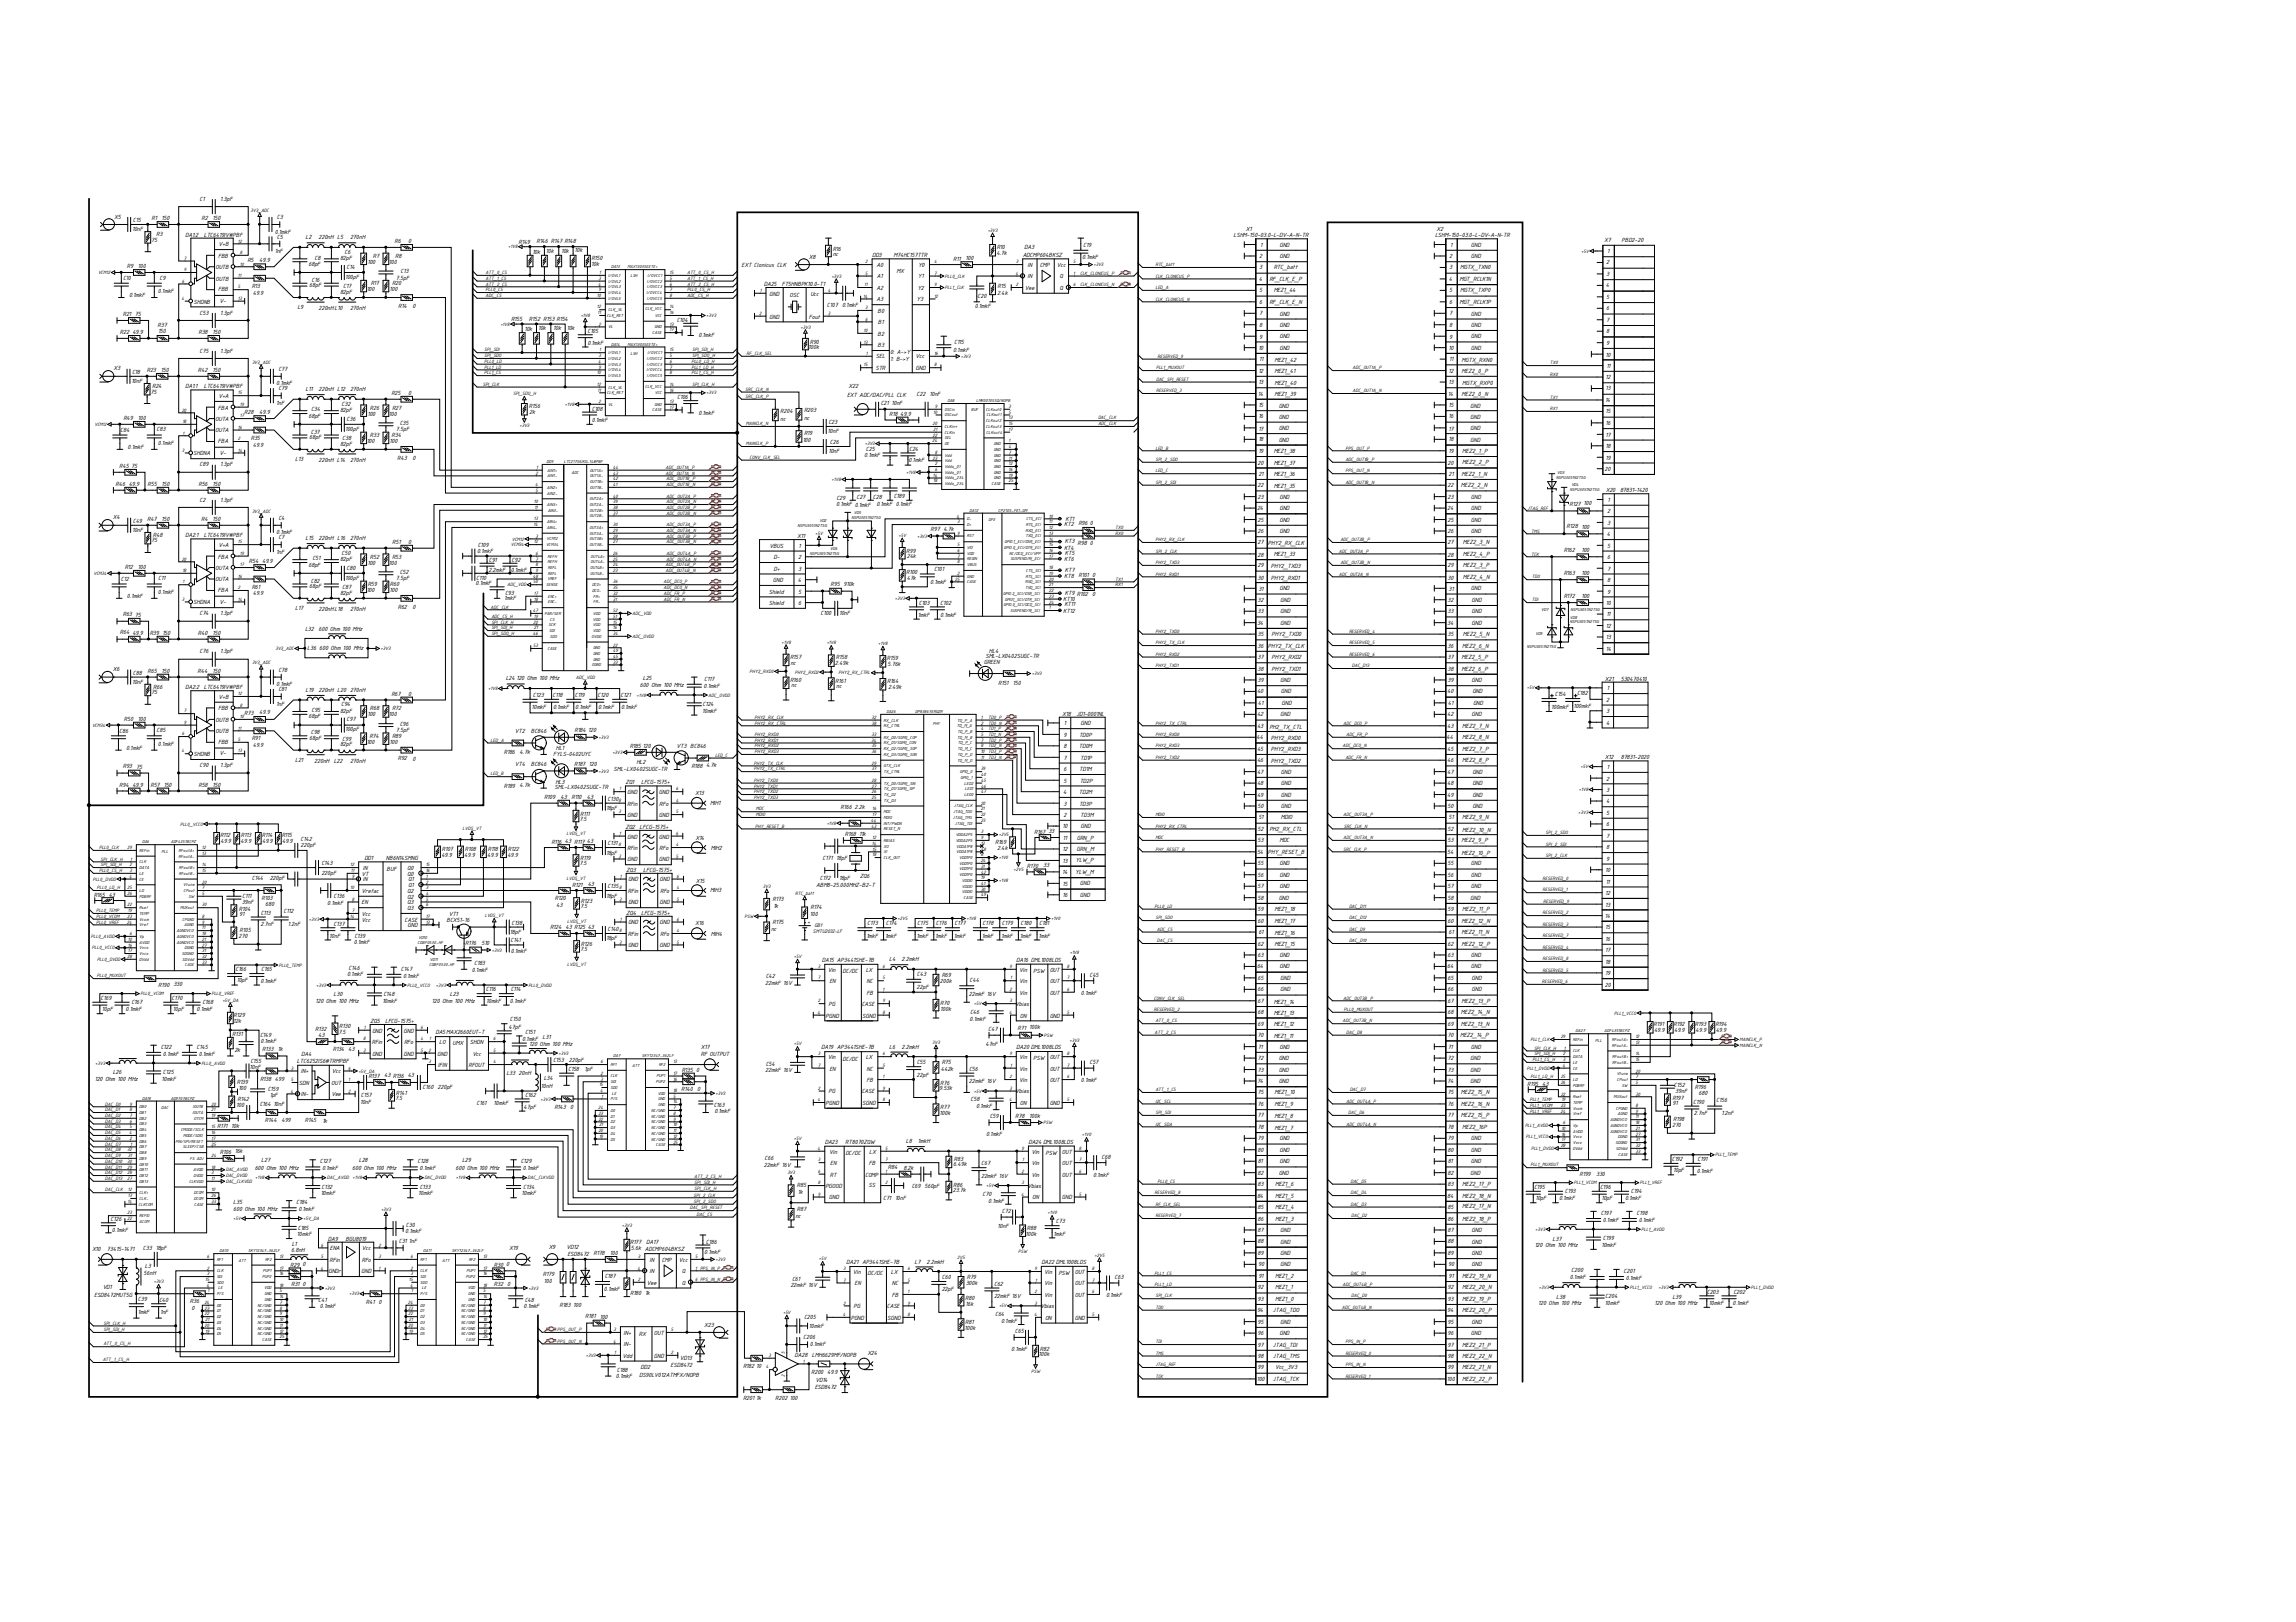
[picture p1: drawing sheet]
<svg xmlns="http://www.w3.org/2000/svg" width="297mm" height="210mm" viewBox="0 0 297 210" stroke-linecap="round" stroke-linejoin="round" font-family="sans-serif">
<defs><g id="words">
<g font-size=".8">
<text x="14.8" y="28.3">X5</text>
<text x="17.1" y="30">10nF</text>
<text x="17.2" y="28.8">C15</text>
<text x="19.6" y="28.5">R1</text>
<text x="20.9" y="28.5">150</text>
<text x="25.8" y="26">C1</text>
<text x="26.1" y="28.5">R2</text>
<text x="27.5" y="28.5">150</text>
<text x="28.5" y="26">1.3pF</text>
<text x="35.8" y="28.4">C3</text>
<text x="161.2" y="29.9">X1</text>
<text x="185.8" y="30">X2</text>
<text x="16.4" y="34.7">R9</text>
<text x="17.8" y="34.7">100</text>
<text x="19.6" y="31.3">75</text>
<text x="20.2" y="30.6">R3</text>
<text x="23.9" y="30.6">DA1:2</text>
<text x="26.4" y="30.6">LTC6419IV#PBF</text>
<text x="27.9" y="34.8">OUTB</text>
<text x="28.2" y="33.4">FBB</text>
<text x="28.3" y="31.9">V+B</text>
<text x="32" y="33.9">R5</text>
<text x="33.5" y="33.9">49.9</text>
<text x="35.6" y="32.7">1nF</text>
<text x="35.6" y="30.2">0.1mkF</text>
<text x="35.8" y="30.9">C5</text>
<text x="39.5" y="31">L2</text>
<text x="39.9" y="34.4">68pF</text>
<text x="40.7" y="33.6">C8</text>
<text x="41.2" y="31">220nH L5</text>
<text x="44" y="33.7">82pF</text>
<text x="44.6" y="32.8">C6</text>
<text x="44.8" y="34.8">C14</text>
<text x="45.3" y="31">270nH</text>
<text x="47.5" y="34.1">100</text>
<text x="48.2" y="33.4">R7</text>
<text x="50.3" y="34.1">100</text>
<text x="51" y="31.5">R6</text>
<text x="51.1" y="33.4">R8</text>
<text x="51.8" y="35.4">C13</text>
<text x="52.8" y="31.5">0</text>
<text x="67.1" y="31.6">R149</text>
<text x="68.9" y="32.8">10k</text>
<text x="69.4" y="31.5">R146 R147 R148</text>
<text x="70.6" y="32.8">10k</text>
<text x="72.6" y="32.8">10k</text>
<text x="74.3" y="32.7">10k</text>
<text x="76.5" y="34.4">10k</text>
<text x="76.5" y="33.6">R150</text>
<text x="95.9" y="34.5">EXT Clonicus CLK</text>
<text x="104.7" y="33.5">X8</text>
<text x="107.7" y="32.4">R16</text>
<text x="107.7" y="33.1">nc</text>
<text x="112.8" y="33.3">DD3</text>
<text x="113.4" y="34.6">A0</text>
<text x="115.6" y="33.3">M74HC157TTR</text>
<text x="116" y="35.3">MX</text>
<text x="118.8" y="34.6">Y0</text>
<text x="123.3" y="33.7">R11</text>
<text x="124.9" y="33.7">100</text>
<text x="128.9" y="33">4.7k</text>
<text x="128.9" y="32.2">R10</text>
<text x="132.3" y="33.2">ADCMP604BKSZ</text>
<text x="132.5" y="32.3">DA3</text>
<text x="132.9" y="34.6">IN</text>
<text x="134.5" y="34.6">CMP</text>
<text x="136.7" y="34.6">Vcc</text>
<text x="140" y="33.6">0.1mkF</text>
<text x="140.1" y="32">C19</text>
<text x="159.6" y="30.7">LSHM-150-03.0-L-DV-A-N-TR</text>
<text x="162.9" y="33.4">2</text>
<text x="162.9" y="34.9">3</text>
<text x="163" y="31.9">1</text>
<text x="164.8" y="34.9">RTC_batt</text>
<text x="165.5" y="31.9">GND</text>
<text x="165.5" y="33.4">GND</text>
<text x="185.7" y="30.7">LSHM-150-03.0-L-DV-A-N-TR</text>
<text x="187.5" y="33.4">2</text>
<text x="187.5" y="34.9">3</text>
<text x="187.6" y="31.9">1</text>
<text x="188.9" y="34.9">MGTX_TXN0</text>
<text x="190.3" y="31.9">GND</text>
<text x="190.3" y="33.4">GND</text>
<text x="207.6" y="31.3">X7</text>
<text x="207.8" y="34.2">2</text>
<text x="207.8" y="35.7">3</text>
<text x="207.9" y="32.7">1</text>
<text x="209.8" y="31.3">PBD2-20</text>
<text x="15.9" y="40.9">R21</text>
<text x="15.9" y="36.3">C10</text>
<text x="16.7" y="38.4">0.1mkF</text>
<text x="17.4" y="40.9">75</text>
<text x="20.4" y="37.9">0.1mkF</text>
<text x="20.7" y="36.2">C9</text>
<text x="25" y="39.3">SHDNB</text>
<text x="25.8" y="40.7">C53</text>
<text x="27.9" y="36.3">OUTB</text>
<text x="28.2" y="37.7">FBB</text>
<text x="28.4" y="39.2">V-</text>
<text x="28.5" y="40.7">1.3pF</text>
<text x="32.6" y="37.2">R13</text>
<text x="32.7" y="38.1">49.9</text>
<text x="38.5" y="40">L9</text>
<text x="40" y="37.2">68pF</text>
<text x="40.3" y="36.5">C16</text>
<text x="41.2" y="40.2">220nHL10</text>
<text x="44" y="38">82pF</text>
<text x="44.4" y="37.3">C17</text>
<text x="44.6" y="36.1">100pF</text>
<text x="45.3" y="40.2">270nH</text>
<text x="47.4" y="37.7">100</text>
<text x="48" y="36.9">R17</text>
<text x="50.4" y="37.7">100</text>
<text x="50.7" y="36.9">R20</text>
<text x="51.2" y="36.2">7.5pF</text>
<text x="51.5" y="39.8">R14</text>
<text x="53.3" y="39.9">0</text>
<text x="66.1" y="41.6">R155</text>
<text x="68.4" y="41.5">R152 R153 R154</text>
<text x="87.5" y="41.7">C104</text>
<text x="98.8" y="37">DA25</text>
<text x="99.5" y="41.2">GND</text>
<text x="99.5" y="38.3">GND</text>
<text x="101.1" y="37">FT5HNBPK10.0-T1</text>
<text x="102.2" y="38.4">OSC</text>
<text x="104.6" y="41.2">Fout</text>
<text x="104.8" y="38.3">Ucc</text>
<text x="107" y="39.8">C107</text>
<text x="109" y="39.8">0.1mkF</text>
<text x="113.4" y="37.5">A2</text>
<text x="113.4" y="38.9">A3</text>
<text x="113.4" y="36">A1</text>
<text x="113.5" y="40.5">B0</text>
<text x="113.6" y="42">B1</text>
<text x="118.6" y="38.9">Y3</text>
<text x="118.7" y="37.5">Y2</text>
<text x="118.7" y="36">Y1</text>
<text x="126.1" y="39.9">0.1mkF</text>
<text x="126.5" y="38.6">C20</text>
<text x="129" y="38.1">2.4k</text>
<text x="129" y="37.3">R15</text>
<text x="132.6" y="37.5">Vee</text>
<text x="132.9" y="36">IN</text>
<text x="137.1" y="36">Q</text>
<text x="137.1" y="37.5">Q</text>
<text x="162.8" y="36.4">4</text>
<text x="162.9" y="37.8">5</text>
<text x="162.9" y="39.3">6</text>
<text x="162.9" y="40.8">7</text>
<text x="164.2" y="36.4">RF_CLK_E_P</text>
<text x="164.2" y="39.3">RF_CLK_E_N</text>
<text x="164.8" y="37.8">MEZ1_44</text>
<text x="165.5" y="40.9">GND</text>
<text x="187.4" y="36.4">4</text>
<text x="187.5" y="37.8">5</text>
<text x="187.5" y="39.3">6</text>
<text x="187.5" y="40.8">7</text>
<text x="188.8" y="36.4">MGT_RCLK1N</text>
<text x="188.8" y="39.3">MGT_RCLK1P</text>
<text x="188.9" y="37.8">MGTX_TXP0</text>
<text x="190.3" y="40.9">GND</text>
<text x="207.7" y="37.2">4</text>
<text x="207.8" y="38.7">5</text>
<text x="207.8" y="40.2">6</text>
<text x="207.8" y="41.6">7</text>
<text x="14.7" y="47.9">X3</text>
<text x="15.5" y="43.2">R22</text>
<text x="17.1" y="43.2">49.9</text>
<text x="20.4" y="42.3">R37</text>
<text x="20.4" y="43.1">150</text>
<text x="25.7" y="43.3">R38</text>
<text x="25.8" y="45.6">C75</text>
<text x="27.5" y="43.2">150</text>
<text x="28.5" y="45.6">1.3pF</text>
<text x="67.8" y="42.9">10k</text>
<text x="69.6" y="42.8">10k</text>
<text x="71.6" y="42.8">10k</text>
<text x="73.3" y="42.7">10k</text>
<text x="76" y="43.1">C105</text>
<text x="76" y="44.6">0.1mkF</text>
<text x="90.4" y="43.6">0.1mkF</text>
<text x="104.6" y="45.2">100k</text>
<text x="104.8" y="44.5">R90</text>
<text x="113.3" y="47.9">STR</text>
<text x="113.3" y="46.3">SEL</text>
<text x="113.5" y="43.5">B2</text>
<text x="113.5" y="44.8">B3</text>
<text x="115.1" y="45.8">0: A-&gt;Y</text>
<text x="115.1" y="46.7">1: B-&gt;Y</text>
<text x="118.4" y="46.3">Vcc</text>
<text x="118.5" y="47.9">GND</text>
<text x="123.3" y="45.5">0.1mkF</text>
<text x="123.4" y="44.5">C115</text>
<text x="162.8" y="45.3">10</text>
<text x="162.9" y="42.3">8</text>
<text x="162.9" y="43.9">9</text>
<text x="162.9" y="46.7">11</text>
<text x="164.9" y="46.8">MEZ1_42</text>
<text x="165.5" y="42.4">GND</text>
<text x="165.5" y="43.8">GND</text>
<text x="165.5" y="45.3">GND</text>
<text x="187.4" y="45.3">10</text>
<text x="187.5" y="42.3">8</text>
<text x="187.5" y="43.9">9</text>
<text x="187.5" y="46.7">11</text>
<text x="189.1" y="46.8">MGTX_RXN0</text>
<text x="190.3" y="42.4">GND</text>
<text x="190.3" y="43.8">GND</text>
<text x="190.3" y="45.3">GND</text>
<text x="207.7" y="46.2">10</text>
<text x="207.8" y="43.1">8</text>
<text x="207.8" y="44.7">9</text>
<text x="207.8" y="47.6">11</text>
<text x="17" y="49.6">10nF</text>
<text x="17.1" y="48.4">C18</text>
<text x="19" y="48.2">R23</text>
<text x="19.5" y="50.9">75</text>
<text x="19.7" y="50.2">R24</text>
<text x="20.8" y="48.1">150</text>
<text x="23.9" y="50.3">DA1:1</text>
<text x="25.6" y="48.2">R42</text>
<text x="26.4" y="50.3">LTC6419IV#PBF</text>
<text x="27.5" y="48.1">150</text>
<text x="28.2" y="53">FBA</text>
<text x="28.3" y="51.5">V+A</text>
<text x="31.6" y="53.6">R28</text>
<text x="33.5" y="53.5">49.9</text>
<text x="35.7" y="52.4">1nF</text>
<text x="35.7" y="49.9">0.1mkF</text>
<text x="36" y="50.5">C79</text>
<text x="36" y="48">C77</text>
<text x="39.5" y="50.6">L11</text>
<text x="40.2" y="53.2">C34</text>
<text x="41.2" y="50.6">220nH L12</text>
<text x="44" y="53.3">82pF</text>
<text x="44.2" y="52.5">C32</text>
<text x="45.3" y="50.6">270nH</text>
<text x="47.5" y="53.8">100</text>
<text x="47.8" y="53">R26</text>
<text x="50.3" y="53.8">100</text>
<text x="50.6" y="51.1">R25</text>
<text x="50.7" y="53">R27</text>
<text x="52.8" y="51.1">0</text>
<text x="68.4" y="52.8">R156</text>
<text x="68.5" y="53.6">2k</text>
<text x="76.6" y="53.1">C108</text>
<text x="87.6" y="51.7">C106</text>
<text x="90.4" y="53.6">0.1mkF</text>
<text x="101" y="53.5">R204</text>
<text x="104" y="53.4">R203</text>
<text x="109.6" y="51.4">EXT ADC/DAC/PLL CLK</text>
<text x="109.8" y="50.3">X22</text>
<text x="113.9" y="52.4">C21</text>
<text x="115" y="53.8">R18</text>
<text x="115.3" y="52.4">10nF</text>
<text x="116.5" y="53.8">49.9</text>
<text x="118.6" y="51.3">C22</text>
<text x="120.2" y="51.3">10nF</text>
<text x="162.7" y="51.2">14</text>
<text x="162.8" y="48.2">12</text>
<text x="162.8" y="49.7">13</text>
<text x="162.8" y="52.7">15</text>
<text x="164.9" y="48.2">MEZ1_41</text>
<text x="164.9" y="49.8">MEZ1_40</text>
<text x="164.9" y="51.3">MEZ1_39</text>
<text x="165.4" y="52.8">GND</text>
<text x="187.3" y="51.2">14</text>
<text x="187.4" y="48.2">12</text>
<text x="187.4" y="49.7">13</text>
<text x="187.4" y="52.7">15</text>
<text x="189.1" y="48.2">MEZ2_0_P</text>
<text x="189.1" y="51.2">MEZ2_0_N</text>
<text x="189.2" y="49.8">MGTX_RXP0</text>
<text x="190.2" y="52.8">GND</text>
<text x="207.6" y="52">14</text>
<text x="207.7" y="49">12</text>
<text x="207.7" y="50.5">13</text>
<text x="207.7" y="53.5">15</text>
<text x="15.6" y="55.9">C84</text>
<text x="16" y="54.4">R49</text>
<text x="16.5" y="58.1">0.1mkF</text>
<text x="17.8" y="54.3">100</text>
<text x="20.3" y="55.8">C83</text>
<text x="20.4" y="57.6">0.1mkF</text>
<text x="25" y="58.9">SHDNA</text>
<text x="27.8" y="54.5">OUTA</text>
<text x="27.8" y="56">OUTA</text>
<text x="28.2" y="57.4">FBA</text>
<text x="28.4" y="58.8">V-</text>
<text x="32.4" y="56.9">R35</text>
<text x="32.7" y="57.8">49.9</text>
<text x="38.2" y="59.6">L13</text>
<text x="39.9" y="54.1">68pF</text>
<text x="40" y="56.8">68pF</text>
<text x="40.2" y="56.1">C37</text>
<text x="41.2" y="59.8">220nH L14</text>
<text x="44" y="57.7">82pF</text>
<text x="44.3" y="56.9">C38</text>
<text x="44.6" y="55.7">100pF</text>
<text x="44.8" y="54.4">C36</text>
<text x="45.3" y="59.8">270nH</text>
<text x="47.4" y="57.3">100</text>
<text x="47.8" y="56.5">R33</text>
<text x="50.4" y="57.3">100</text>
<text x="50.7" y="56.5">R34</text>
<text x="51.2" y="55.8">7.5pF</text>
<text x="51.4" y="59.5">R43</text>
<text x="51.7" y="55">C35</text>
<text x="53.3" y="59.5">0</text>
<text x="76.6" y="54.6">0.1mkF</text>
<text x="101" y="54.4">nc</text>
<text x="103.8" y="57.2">100</text>
<text x="104" y="56.2">R19</text>
<text x="104" y="54.3">nc</text>
<text x="107.1" y="56.1">10nF</text>
<text x="107.2" y="54.9">C23</text>
<text x="107.2" y="58.6">10nF</text>
<text x="107.4" y="57.5">C26</text>
<text x="111.8" y="59.2">0.1mkF</text>
<text x="112" y="58.4">C25</text>
<text x="117.5" y="59.8">0.1mkF</text>
<text x="117.6" y="58.3">C24</text>
<text x="162.8" y="54.1">16</text>
<text x="162.8" y="55.7">17</text>
<text x="162.8" y="57.1">18</text>
<text x="162.8" y="58.7">19</text>
<text x="164.8" y="58.6">MEZ1_38</text>
<text x="165.4" y="54.2">GND</text>
<text x="165.4" y="55.6">GND</text>
<text x="165.4" y="57.2">GND</text>
<text x="187.4" y="54.1">16</text>
<text x="187.4" y="55.7">17</text>
<text x="187.4" y="57.1">18</text>
<text x="187.4" y="58.7">19</text>
<text x="189.2" y="58.6">MEZ2_1_P</text>
<text x="190.2" y="54.2">GND</text>
<text x="190.2" y="55.6">GND</text>
<text x="190.2" y="57.2">GND</text>
<text x="207.7" y="55">16</text>
<text x="207.7" y="56.6">17</text>
<text x="207.7" y="57.9">18</text>
<text x="207.7" y="59.5">19</text>
<text x="15" y="62.9">R46</text>
<text x="15.4" y="60.5">R45</text>
<text x="16.7" y="62.9">49.9</text>
<text x="17" y="60.5">75</text>
<text x="19.1" y="62.9">R55</text>
<text x="20.9" y="62.9">150</text>
<text x="25.7" y="62.9">R56</text>
<text x="25.8" y="60.4">C89</text>
<text x="25.8" y="64.9">C2</text>
<text x="27.5" y="62.9">150</text>
<text x="28.5" y="60.4">1.3pF</text>
<text x="28.5" y="64.9">1.3pF</text>
<text x="108.2" y="65.5">0.1mkF 0.1mkF</text>
<text x="108.2" y="64.6">C29</text>
<text x="110.8" y="64.5">C27</text>
<text x="112.9" y="64.5">C28</text>
<text x="113.4" y="65.5">0.1mkF 0.1mkF</text>
<text x="115.6" y="64.5">C189</text>
<text x="162.7" y="60.2">20</text>
<text x="162.7" y="63">22</text>
<text x="162.7" y="64.5">23</text>
<text x="162.8" y="61.7">21</text>
<text x="164.8" y="60.2">MEZ1_37</text>
<text x="164.8" y="61.7">MEZ1_36</text>
<text x="164.8" y="63.1">MEZ1_35</text>
<text x="165.5" y="64.5">GND</text>
<text x="187.3" y="60.2">20</text>
<text x="187.3" y="63">22</text>
<text x="187.3" y="64.5">23</text>
<text x="187.4" y="61.7">21</text>
<text x="189" y="63">MEZ2_2_N</text>
<text x="189.1" y="61.6">MEZ2_1_N</text>
<text x="189.2" y="60.1">MEZ2_2_P</text>
<text x="190.3" y="64.5">GND</text>
<text x="203" y="65.4">R127</text>
<text x="204.9" y="65.4">100</text>
<text x="207.6" y="61">20</text>
<text x="207.7" y="63.7">X20</text>
<text x="208" y="65">1</text>
<text x="209.6" y="63.7">87831-1420</text>
<text x="14.6" y="67.2">X4</text>
<text x="17.1" y="68.9">10nF</text>
<text x="17.2" y="67.7">C49</text>
<text x="19" y="67.5">R47</text>
<text x="19.6" y="70.2">75</text>
<text x="19.8" y="69.5">R48</text>
<text x="20.9" y="67.4">150</text>
<text x="23.9" y="69.5">DA2:1</text>
<text x="26" y="67.5">R4</text>
<text x="26.4" y="69.5">LTC6419IV#PBF</text>
<text x="27.5" y="67.4">150</text>
<text x="28.3" y="70.8">V+A</text>
<text x="35.7" y="71.7">1nF</text>
<text x="35.7" y="69.2">0.1mkF</text>
<text x="36" y="69.8">C7</text>
<text x="36" y="67.3">C4</text>
<text x="39.5" y="69.9">L15</text>
<text x="41.2" y="69.9">220nH L16</text>
<text x="44.2" y="71.8">C50</text>
<text x="45.3" y="69.9">270nH</text>
<text x="50.7" y="70.4">R51</text>
<text x="52.8" y="70.4">0</text>
<text x="61.7" y="71.6">0.1mkF</text>
<text x="61.8" y="70.8">C109</text>
<text x="99.5" y="70.9">VBUS</text>
<text x="103.1" y="69.6">X11</text>
<text x="103.3" y="70.9">1</text>
<text x="117.2" y="71.5">R99</text>
<text x="120.4" y="68.8">R97</text>
<text x="122" y="68.7">4.7k</text>
<text x="137.7" y="71.2">KT4</text>
<text x="137.7" y="68.1">KT2 R96</text>
<text x="137.8" y="70.3">KT3 R98</text>
<text x="137.8" y="71.8">KT5</text>
<text x="137.8" y="67.4">KT1</text>
<text x="141" y="68">0</text>
<text x="141" y="70.5">0</text>
<text x="162.6" y="66">24</text>
<text x="162.7" y="67.5">25</text>
<text x="162.7" y="69">26</text>
<text x="162.7" y="70.5">27</text>
<text x="164" y="70.6">PHY2_RX_CLK</text>
<text x="164.8" y="71.9">MEZ1_33</text>
<text x="165.5" y="66">GND</text>
<text x="165.5" y="67.5">GND</text>
<text x="165.5" y="69">GND</text>
<text x="187.2" y="66">24</text>
<text x="187.3" y="67.5">25</text>
<text x="187.3" y="69">26</text>
<text x="187.3" y="70.5">27</text>
<text x="189.3" y="70.5">MEZ2_3_N</text>
<text x="189.3" y="71.9">MEZ2_4_P</text>
<text x="190.3" y="66">GND</text>
<text x="190.3" y="67.5">GND</text>
<text x="190.3" y="69">GND</text>
<text x="202.3" y="71.4">R162</text>
<text x="202.7" y="68.4">R128</text>
<text x="204.6" y="71.4">100</text>
<text x="204.6" y="68.4">100</text>
<text x="207.9" y="69.4">4</text>
<text x="207.9" y="67.9">3</text>
<text x="207.9" y="70.9">5</text>
<text x="207.9" y="66.4">2</text>
<text x="15.6" y="75.2">C12</text>
<text x="16.1" y="73.7">R12</text>
<text x="16.4" y="77.4">0.1mkF</text>
<text x="17.8" y="73.6">100</text>
<text x="20.4" y="76.9">0.1mkF</text>
<text x="20.5" y="75.1">C11</text>
<text x="27.8" y="73.8">OUTA</text>
<text x="27.8" y="75.2">OUTA</text>
<text x="28.2" y="72.3">FBA</text>
<text x="28.2" y="76.6">FBA</text>
<text x="32.2" y="72.8">R54</text>
<text x="32.6" y="76.2">R61</text>
<text x="32.7" y="77.1">49.9</text>
<text x="33.9" y="72.8">49.9</text>
<text x="39.9" y="73.3">68pF</text>
<text x="40" y="76.1">68pF</text>
<text x="40.2" y="75.4">C82</text>
<text x="40.4" y="72.5">C51</text>
<text x="44" y="72.6">82pF</text>
<text x="44" y="76.9">82pF</text>
<text x="44.3" y="76.2">C87</text>
<text x="44.6" y="75">100pF</text>
<text x="44.8" y="73.7">C80</text>
<text x="47.4" y="76.6">100</text>
<text x="47.5" y="73.1">100</text>
<text x="47.6" y="75.8">R59</text>
<text x="47.8" y="72.3">R52</text>
<text x="50.3" y="73.1">100</text>
<text x="50.4" y="76.6">100</text>
<text x="50.4" y="75.9">R60</text>
<text x="50.7" y="72.3">R53</text>
<text x="51.2" y="75.1">7.5pF</text>
<text x="51.7" y="74.3">C52</text>
<text x="61.5" y="75.7">0.1mkF</text>
<text x="61.6" y="75">C110</text>
<text x="63.2" y="74">2.2mkF</text>
<text x="63.2" y="72.7">C91</text>
<text x="65.2" y="77.7">1mkF</text>
<text x="65.3" y="77">C93</text>
<text x="66.1" y="74">0.1mkF</text>
<text x="66.2" y="72.7">C92</text>
<text x="99.5" y="76.8">Shield</text>
<text x="100" y="75.3">GND</text>
<text x="100.1" y="73.8">D+</text>
<text x="100.1" y="72.4">D-</text>
<text x="103.2" y="75.3">4</text>
<text x="103.3" y="76.8">5</text>
<text x="103.3" y="73.8">3</text>
<text x="103.3" y="72.4">2</text>
<text x="107.4" y="75.8">R95</text>
<text x="109.1" y="75.8">910k</text>
<text x="117.2" y="74.3">R100</text>
<text x="117.3" y="72.2">24k</text>
<text x="117.3" y="75.1">47k</text>
<text x="120.3" y="75.6">0.1mkF</text>
<text x="120.8" y="73.9">C101</text>
<text x="137.5" y="77.8">KT10</text>
<text x="137.7" y="72.6">KT6</text>
<text x="137.7" y="74.8">KT8 R101</text>
<text x="137.8" y="74">KT7</text>
<text x="137.8" y="77">KT9 R102</text>
<text x="141.3" y="74.7">0</text>
<text x="141.3" y="77.1">0</text>
<text x="162.7" y="72">28</text>
<text x="162.7" y="73.4">29</text>
<text x="162.7" y="75">30</text>
<text x="162.7" y="77.9">32</text>
<text x="162.8" y="76.5">31</text>
<text x="164.4" y="73.5">PHY2_TXD3</text>
<text x="164.4" y="75">PHY2_RXD1</text>
<text x="165.5" y="76.4">GND</text>
<text x="165.6" y="77.9">GND</text>
<text x="187.3" y="72">28</text>
<text x="187.3" y="73.4">29</text>
<text x="187.3" y="75">30</text>
<text x="187.3" y="77.9">32</text>
<text x="187.4" y="76.5">31</text>
<text x="189.3" y="73.4">MEZ2_3_P</text>
<text x="189.3" y="74.9">MEZ2_4_N</text>
<text x="190.3" y="76.4">GND</text>
<text x="190.4" y="77.9">GND</text>
<text x="202.3" y="77.4">R172</text>
<text x="202.3" y="74.4">R163</text>
<text x="204.6" y="77.3">100</text>
<text x="204.6" y="74.4">100</text>
<text x="207.9" y="72.4">6</text>
<text x="207.9" y="73.8">7</text>
<text x="207.9" y="76.8">9</text>
<text x="207.9" y="75.3">8</text>
<text x="15.5" y="82.1">R64</text>
<text x="15.9" y="79.8">R63</text>
<text x="17.1" y="82.1">49.9</text>
<text x="17.4" y="79.8">75</text>
<text x="19.4" y="82.2">R39</text>
<text x="21" y="82.2">150</text>
<text x="25" y="78.2">SHDNA</text>
<text x="25.6" y="82.2">R40</text>
<text x="25.8" y="79.6">C74</text>
<text x="27.5" y="82.2">150</text>
<text x="28.4" y="78.1">V-</text>
<text x="28.5" y="79.6">1.3pF</text>
<text x="38.2" y="78.9">L17</text>
<text x="39.5" y="81.7">L32</text>
<text x="41.2" y="79.1">220nHL18</text>
<text x="41.2" y="81.7">600 Ohm 100 MHz</text>
<text x="45.3" y="79.1">270nH</text>
<text x="51.5" y="78.8">R62</text>
<text x="53.3" y="78.8">0</text>
<text x="99.5" y="78.3">Shield</text>
<text x="103.3" y="78.3">6</text>
<text x="106.1" y="79.6">C100</text>
<text x="108.6" y="79.6">10nF</text>
<text x="118.8" y="79.8">1mkF</text>
<text x="118.9" y="78.2">C103</text>
<text x="121.6" y="79.8">0.1mkF</text>
<text x="121.7" y="78.3">C102</text>
<text x="137.5" y="79.3">KT12</text>
<text x="137.7" y="78.5">KT11</text>
<text x="162.6" y="80.8">34</text>
<text x="162.7" y="79.4">33</text>
<text x="162.7" y="82.3">35</text>
<text x="162.7" y="83.8">36</text>
<text x="164" y="83.9">PHY2_TX_CLK</text>
<text x="164.5" y="82.3">PHY2_TXD0</text>
<text x="165.6" y="79.4">GND</text>
<text x="165.6" y="80.8">GND</text>
<text x="187.2" y="80.8">34</text>
<text x="187.3" y="79.4">33</text>
<text x="187.3" y="82.3">35</text>
<text x="187.3" y="83.8">36</text>
<text x="189.2" y="83.8">MEZ2_6_N</text>
<text x="189.3" y="82.3">MEZ2_5_N</text>
<text x="190.4" y="79.4">GND</text>
<text x="190.4" y="80.8">GND</text>
<text x="207.8" y="78.3">10</text>
<text x="207.8" y="81.3">12</text>
<text x="207.8" y="82.7">13</text>
<text x="207.8" y="79.8">11</text>
<text x="14.6" y="86.9">X6</text>
<text x="17.1" y="88.5">10nF</text>
<text x="17.2" y="87.3">C88</text>
<text x="19.1" y="87.1">R65</text>
<text x="19.6" y="89.8">75</text>
<text x="19.8" y="89.1">R66</text>
<text x="20.9" y="87.1">150</text>
<text x="23.9" y="89.2">DA2:2 LTC6419IV#PBF</text>
<text x="25.6" y="87.1">R44</text>
<text x="25.8" y="84.5">C76</text>
<text x="27.5" y="87.1">150</text>
<text x="28.5" y="84.5">1.3pF</text>
<text x="35.7" y="88.8">0.1mkF</text>
<text x="36" y="89.5">C81</text>
<text x="36" y="87">C78</text>
<text x="39.5" y="89.6">L19</text>
<text x="39.7" y="84.2">L36</text>
<text x="41.2" y="89.6">220nH L20</text>
<text x="41.3" y="84.2">600 Ohm 100 MHz</text>
<text x="45.3" y="89.6">270nH</text>
<text x="65.4" y="88">L24</text>
<text x="66.8" y="88">120 Ohm 100 MHz</text>
<text x="82.8" y="88.9">600 Ohm 100 MHz</text>
<text x="83.2" y="88">L25</text>
<text x="91" y="89">0.1mkF</text>
<text x="91.1" y="88.2">C117</text>
<text x="102.2" y="85.3">R157</text>
<text x="102.2" y="88.3">R160</text>
<text x="102.3" y="86">nc</text>
<text x="102.3" y="88.9">nc</text>
<text x="108" y="86">2.49k</text>
<text x="108.1" y="88.4">R161</text>
<text x="108.1" y="85.3">R158</text>
<text x="108.2" y="89">nc</text>
<text x="114.7" y="85.4">R159</text>
<text x="114.8" y="88.4">R164</text>
<text x="114.8" y="86.2">5.76k</text>
<text x="114.9" y="89.1">2.49k</text>
<text x="127.3" y="86">GREEN</text>
<text x="127.5" y="85.2">SML-LX0402SUGC-TR</text>
<text x="127.9" y="84.5">HL4</text>
<text x="129.1" y="88.6">R151</text>
<text x="131" y="88.6">150</text>
<text x="162.6" y="89.7">40</text>
<text x="162.7" y="85.3">37</text>
<text x="162.7" y="86.8">38</text>
<text x="162.7" y="88.3">39</text>
<text x="164.5" y="85.3">PHY2_RXD2</text>
<text x="164.5" y="86.8">PHY2_TXD1</text>
<text x="165.6" y="88.3">GND</text>
<text x="165.7" y="89.7">GND</text>
<text x="187.2" y="89.7">40</text>
<text x="187.3" y="85.3">37</text>
<text x="187.3" y="86.8">38</text>
<text x="187.3" y="88.3">39</text>
<text x="189.1" y="85.3">MEZ2_5_P</text>
<text x="189.1" y="86.8">MEZ2_6_P</text>
<text x="190.4" y="88.3">GND</text>
<text x="190.5" y="89.7">GND</text>
<text x="204" y="89.9">C182</text>
<text x="207.6" y="88.1">X21</text>
<text x="207.7" y="84.2">14</text>
<text x="207.9" y="89.3">1</text>
<text x="209.7" y="88.1">530470410</text>
<text x="15.4" y="94.9">C86</text>
<text x="16" y="93.3">R50</text>
<text x="17.8" y="93.3">100</text>
<text x="20.3" y="94.8">C85</text>
<text x="27.9" y="93.4">OUTB</text>
<text x="27.9" y="94.9">OUTB</text>
<text x="28.2" y="91.9">FBB</text>
<text x="28.3" y="90.4">V+B</text>
<text x="31.6" y="92.5">R73</text>
<text x="32.6" y="95.8">R91</text>
<text x="33.5" y="92.4">49.9</text>
<text x="35.7" y="91.3">1nF</text>
<text x="39.9" y="93">68pF</text>
<text x="40" y="95.8">68pF</text>
<text x="40.2" y="95">C98</text>
<text x="40.3" y="92.2">C95</text>
<text x="44" y="92.2">82pF</text>
<text x="44.1" y="91.4">C94</text>
<text x="44.3" y="95.9">C99</text>
<text x="44.6" y="94.6">100pF</text>
<text x="44.8" y="93.3">C97</text>
<text x="47.5" y="92.7">100</text>
<text x="47.8" y="95.4">R74</text>
<text x="47.8" y="91.9">R68</text>
<text x="50.3" y="92.7">100</text>
<text x="50.6" y="90.1">R67</text>
<text x="50.7" y="91.9">R72</text>
<text x="50.7" y="95.4">R89</text>
<text x="51.2" y="94.7">7.5pF</text>
<text x="51.7" y="93.9">C96</text>
<text x="52.8" y="90">0</text>
<text x="66.6" y="94.8">VT2</text>
<text x="68.7" y="94.8">BC846</text>
<text x="68.8" y="91.8">10mkF</text>
<text x="68.9" y="90.2">C123</text>
<text x="71.5" y="90.2">C118</text>
<text x="71.5" y="91.8">0.1mkF</text>
<text x="74.3" y="94.7">R184</text>
<text x="74.4" y="90.2">C119</text>
<text x="74.4" y="91.8">0.1mkF</text>
<text x="76.1" y="94.8">120</text>
<text x="77.3" y="90.2">C120</text>
<text x="77.4" y="91.8">0.1mkF</text>
<text x="80.3" y="90.2">C121</text>
<text x="80.4" y="91.8">0.1mkF</text>
<text x="90.8" y="92.2">10mkF</text>
<text x="90.9" y="91.4">C124</text>
<text x="137.4" y="92.6">X18</text>
<text x="137.6" y="95.4">9</text>
<text x="137.6" y="93.9">1</text>
<text x="139.3" y="92.6">JD1-0001NL</text>
<text x="139.6" y="95.4">TD0P</text>
<text x="139.8" y="93.9">GND</text>
<text x="162.6" y="95.7">44</text>
<text x="162.6" y="92.7">42</text>
<text x="162.6" y="94.2">43</text>
<text x="162.7" y="91.2">41</text>
<text x="164.2" y="94.3">PH2_TX_CTL</text>
<text x="164.4" y="95.8">PHY2_RXD0</text>
<text x="165.6" y="92.7">GND</text>
<text x="165.8" y="91.2">GND</text>
<text x="187.2" y="95.7">44</text>
<text x="187.2" y="92.7">42</text>
<text x="187.2" y="94.2">43</text>
<text x="187.3" y="91.2">41</text>
<text x="189.2" y="94.2">MEZ2_7_N</text>
<text x="189.2" y="95.7">MEZ2_8_N</text>
<text x="190.4" y="92.7">GND</text>
<text x="190.6" y="91.2">GND</text>
<text x="200.7" y="91.8">100mkF 100mkF</text>
<text x="201.1" y="90.1">C154</text>
<text x="207.8" y="93.8">4</text>
<text x="207.8" y="92.3">3</text>
<text x="207.8" y="90.8">2</text>
<text x="15.4" y="101.8">R94</text>
<text x="15.9" y="99.4">R93</text>
<text x="16.3" y="97">0.1mkF</text>
<text x="17.1" y="101.8">49.9</text>
<text x="17.6" y="99.5">75</text>
<text x="19.5" y="101.8">R57</text>
<text x="20.4" y="96.5">0.1mkF</text>
<text x="21.2" y="101.8">150</text>
<text x="25" y="97.9">SHDNB</text>
<text x="25.7" y="101.8">R58</text>
<text x="25.8" y="99.3">C90</text>
<text x="27.5" y="101.8">150</text>
<text x="28.2" y="96.3">FBB</text>
<text x="28.4" y="97.8">V-</text>
<text x="28.5" y="99.3">1.3pF</text>
<text x="32.7" y="96.7">49.9</text>
<text x="38.2" y="98.6">L21</text>
<text x="40.6" y="98.7">220nH L22</text>
<text x="44" y="96.6">82pF</text>
<text x="45.3" y="98.7">270nH</text>
<text x="47.4" y="96.2">100</text>
<text x="50.4" y="96.2">100</text>
<text x="51.5" y="98.4">R92</text>
<text x="53.3" y="98.5">0</text>
<text x="65.2" y="97.6">R186</text>
<text x="65.2" y="101.9">R189</text>
<text x="66.6" y="99.2">VT4</text>
<text x="67.2" y="97.5">4.7k</text>
<text x="67.2" y="101.9">4.7k</text>
<text x="68.7" y="99.2">BC846</text>
<text x="71.6" y="97.8">FYLS-0402UYC</text>
<text x="71.9" y="101.4">HL3</text>
<text x="71.9" y="97.1">HL1</text>
<text x="74.3" y="99.2">R187</text>
<text x="76.2" y="99.1">120</text>
<text x="79.4" y="99.8">SML-LX0402SUGC-TR</text>
<text x="80.9" y="101.5">ZQ1</text>
<text x="81.5" y="96.8">R185</text>
<text x="82.3" y="98.9">HL2</text>
<text x="82.9" y="101.5">LFCG-1575+</text>
<text x="83.2" y="96.8">120</text>
<text x="87.5" y="96.7">VT3 BC846</text>
<text x="89.4" y="99.3">R188</text>
<text x="91.3" y="99.3">4.7k</text>
<text x="137.6" y="96.8">8</text>
<text x="137.6" y="98.3">7</text>
<text x="137.6" y="101.3">5</text>
<text x="137.6" y="99.8">6</text>
<text x="139.6" y="96.8">TD0M</text>
<text x="139.6" y="99.8">TD1M</text>
<text x="139.7" y="101.3">TD2P</text>
<text x="139.7" y="98.3">TD1P</text>
<text x="162.6" y="97.2">45</text>
<text x="162.6" y="98.6">46</text>
<text x="162.6" y="100.1">47</text>
<text x="162.6" y="101.6">48</text>
<text x="164.4" y="97.2">PHY2_RXD3</text>
<text x="164.4" y="98.7">PHY2_TXD2</text>
<text x="165.7" y="100.1">GND</text>
<text x="165.7" y="101.6">GND</text>
<text x="187.2" y="97.2">45</text>
<text x="187.2" y="98.6">46</text>
<text x="187.2" y="100.1">47</text>
<text x="187.2" y="101.6">48</text>
<text x="189.2" y="97.2">MEZ2_7_P</text>
<text x="189.2" y="98.6">MEZ2_8_P</text>
<text x="190.5" y="100.1">GND</text>
<text x="190.5" y="101.6">GND</text>
<text x="207.6" y="98.3">X12</text>
<text x="207.8" y="101">2</text>
<text x="207.9" y="99.5">1</text>
<text x="209.7" y="98.3">87831-2020</text>
<text x="70.4" y="103.4">R109</text>
<text x="71.7" y="102.2">SML-LX0402SUGC-TR</text>
<text x="72.5" y="103.4">43 R110</text>
<text x="75" y="106.2">7.5</text>
<text x="75.1" y="105.5">R111</text>
<text x="75.9" y="103.4">43</text>
<text x="78.4" y="104.8">18pF</text>
<text x="78.6" y="103.6">C130</text>
<text x="80.9" y="107.3">ZQ2 LFCG-1575+</text>
<text x="81.1" y="104.2">RFin</text>
<text x="81.2" y="102.8">GND</text>
<text x="81.2" y="105.7">GND</text>
<text x="85.2" y="102.8">GND</text>
<text x="85.2" y="105.7">GND</text>
<text x="85.3" y="104.2">RFo</text>
<text x="89.9" y="102.9">X13</text>
<text x="91.9" y="104.2">MIH1</text>
<text x="108.7" y="104.7">R166</text>
<text x="110.6" y="104.8">2.2k</text>
<text x="133.8" y="107.9">R167</text>
<text x="135.6" y="107.8">33</text>
<text x="137.4" y="107.2">10</text>
<text x="137.6" y="102.8">4</text>
<text x="137.6" y="105.7">2</text>
<text x="137.6" y="104.2">3</text>
<text x="139.6" y="102.8">TD2M</text>
<text x="139.6" y="104.2">TD3P</text>
<text x="139.8" y="105.7">TD3M</text>
<text x="139.8" y="107.2">GND</text>
<text x="162.6" y="103.1">49</text>
<text x="162.7" y="104.6">50</text>
<text x="162.7" y="107.5">52</text>
<text x="162.8" y="106">51</text>
<text x="164.2" y="107.5">PH2_RX_CTL</text>
<text x="165.7" y="103.1">GND</text>
<text x="165.7" y="104.6">GND</text>
<text x="165.7" y="106">MDIO</text>
<text x="187.2" y="103.1">49</text>
<text x="187.3" y="104.6">50</text>
<text x="187.3" y="107.5">52</text>
<text x="187.4" y="106">51</text>
<text x="189.2" y="106">MEZ2_9_N</text>
<text x="189.2" y="107.6">MEZ2_10_N</text>
<text x="190.5" y="103.1">GND</text>
<text x="190.5" y="104.6">GND</text>
<text x="207.8" y="104">4</text>
<text x="207.8" y="102.5">3</text>
<text x="207.8" y="106.9">6</text>
<text x="207.8" y="105.5">5</text>
<text x="28.5" y="108.3">R112</text>
<text x="28.5" y="109.1">49.9</text>
<text x="31.1" y="109.1">49.9</text>
<text x="31.2" y="108.3">R113</text>
<text x="32.6" y="113.9">C144</text>
<text x="33.9" y="108.3">R114</text>
<text x="33.9" y="109.1">49.9</text>
<text x="34.9" y="113.9">220pF</text>
<text x="36.4" y="108.3">R115</text>
<text x="36.5" y="109.1">49.9</text>
<text x="38.9" y="108.8">C142</text>
<text x="38.9" y="109.7">220pF</text>
<text x="41.6" y="112">C143</text>
<text x="41.6" y="113.2">220pF</text>
<text x="46.8" y="113.3">VT</text>
<text x="47" y="112.6">IN</text>
<text x="47.1" y="111.3">DD1</text>
<text x="49.9" y="111.3">NB6N14SMNG</text>
<text x="50" y="112.7">BUF</text>
<text x="52.7" y="113.3">Q0</text>
<text x="52.7" y="112.6">Q0</text>
<text x="57.1" y="110.9">49.9</text>
<text x="57.2" y="110.2">R107</text>
<text x="60.1" y="110.9">49.9</text>
<text x="60.1" y="110.2">R108</text>
<text x="63" y="110.9">49.9</text>
<text x="63.1" y="110.2">R118</text>
<text x="65.6" y="110.9">49.9</text>
<text x="65.7" y="110.2">R122</text>
<text x="71.3" y="109.2">R116</text>
<text x="73.1" y="109.1">43 R117</text>
<text x="75" y="112">7.5</text>
<text x="75.1" y="111.3">R119</text>
<text x="75.9" y="109.1">43</text>
<text x="78.4" y="110.6">18pF</text>
<text x="78.6" y="109.4">C131</text>
<text x="81" y="112.8">ZQ3</text>
<text x="81.1" y="110">RFin</text>
<text x="81.2" y="108.5">GND</text>
<text x="81.2" y="111.5">GND</text>
<text x="83.2" y="112.8">LFCG-1575+</text>
<text x="85.2" y="108.5">GND</text>
<text x="85.2" y="111.5">GND</text>
<text x="85.3" y="110">RFo</text>
<text x="90" y="108.7">X14</text>
<text x="92" y="109.9">MIH2</text>
<text x="106.1" y="113.8">C172</text>
<text x="106.4" y="111.2">C171</text>
<text x="108.2" y="111.2">18pF</text>
<text x="108.6" y="113.8">18pF</text>
<text x="109.3" y="108.1">R168</text>
<text x="111.1" y="108.2">11k</text>
<text x="111.2" y="113.7">ZQ6</text>
<text x="128.7" y="109.2">R169</text>
<text x="129" y="110">2.4k</text>
<text x="132.9" y="112.3">R170</text>
<text x="135" y="112.3">33</text>
<text x="137.4" y="113.1">14</text>
<text x="137.4" y="110.2">12</text>
<text x="137.4" y="111.7">13</text>
<text x="137.5" y="108.7">11</text>
<text x="139.1" y="113.1">YLW_M</text>
<text x="139.1" y="111.6">YLW_P</text>
<text x="139.3" y="110.1">GRN_M</text>
<text x="139.3" y="108.7">GRN_P</text>
<text x="162.6" y="110.5">54</text>
<text x="162.7" y="109">53</text>
<text x="162.7" y="112">55</text>
<text x="162.7" y="113.5">56</text>
<text x="164" y="110.5">PHY_RESET_B</text>
<text x="165.5" y="109">MDC</text>
<text x="165.5" y="112">GND</text>
<text x="165.5" y="113.5">GND</text>
<text x="187.2" y="110.5">54</text>
<text x="187.3" y="109">53</text>
<text x="187.3" y="112">55</text>
<text x="187.3" y="113.5">56</text>
<text x="189.1" y="109">MEZ2_9_P</text>
<text x="189.1" y="110.6">MEZ2_10_P</text>
<text x="190.3" y="112">GND</text>
<text x="190.3" y="113.5">GND</text>
<text x="207.7" y="112.9">10</text>
<text x="207.8" y="108.4">7</text>
<text x="207.8" y="111.4">9</text>
<text x="207.8" y="109.9">8</text>
<text x="12.1" y="116">R165</text>
<text x="14.1" y="116.1">43</text>
<text x="30.9" y="117.9">R104</text>
<text x="30.9" y="118.6">91</text>
<text x="31.3" y="117">39nF</text>
<text x="31.3" y="116.3">C111</text>
<text x="33.7" y="119.9">2.7nF</text>
<text x="33.7" y="118.4">C113</text>
<text x="33.8" y="116.5">R103</text>
<text x="34.3" y="117.3">680</text>
<text x="36.7" y="118.1">C112</text>
<text x="37.2" y="119.9">1.2nF</text>
<text x="42.3" y="117.1">0.1mkF</text>
<text x="43.2" y="116.3">C136</text>
<text x="43.2" y="119.8">C137</text>
<text x="46.8" y="115.6">Vrefac</text>
<text x="46.8" y="118.5">Vcc</text>
<text x="46.8" y="119.3">Vcc</text>
<text x="46.8" y="117">EN</text>
<text x="47" y="114.1">IN</text>
<text x="52.3" y="119.3">CASE</text>
<text x="52.7" y="116.3">Q2</text>
<text x="52.7" y="117.8">Q3</text>
<text x="52.7" y="115.6">Q2</text>
<text x="52.7" y="117">Q3</text>
<text x="52.8" y="114.8">Q1</text>
<text x="52.8" y="114.1">Q1</text>
<text x="57.8" y="119.4">BCX51-16</text>
<text x="58.1" y="118.5">VT1</text>
<text x="66.2" y="119.7">C138</text>
<text x="71.8" y="116.5">R120</text>
<text x="72" y="117.4">43</text>
<text x="74" y="114.7">R121</text>
<text x="75" y="117.5">7.5</text>
<text x="75.2" y="116.9">R123</text>
<text x="76" y="114.7">43</text>
<text x="78.4" y="116.1">18pF</text>
<text x="78.6" y="114.9">C135</text>
<text x="81" y="118.4">ZQ4</text>
<text x="81.2" y="115.6">RFin</text>
<text x="81.3" y="114.1">GND</text>
<text x="81.3" y="117">GND</text>
<text x="81.3" y="119.6">GND</text>
<text x="82.9" y="118.4">LFCG-1575+</text>
<text x="85.3" y="114.1">GND</text>
<text x="85.3" y="117">GND</text>
<text x="85.3" y="119.6">GND</text>
<text x="85.4" y="115.6">RFo</text>
<text x="89.9" y="119.8">X16</text>
<text x="90" y="114.2">X15</text>
<text x="91.9" y="115.4">MIH3</text>
<text x="99.9" y="116.6">R173</text>
<text x="99.9" y="119.6">R175</text>
<text x="100.1" y="117.4">1k</text>
<text x="104.8" y="118.6">100</text>
<text x="104.8" y="117.7">R174</text>
<text x="104.9" y="119.5" transform="rotate(-90 104.9 119.5)">+</text>
<text x="105.6" y="114.9">ABM8-25.000MHZ-B2-T</text>
<text x="112.2" y="119.8">C173</text>
<text x="114.6" y="119.8">C174</text>
<text x="118.7" y="119.8">C175</text>
<text x="121.1" y="119.8">C176</text>
<text x="123.5" y="119.8">C177</text>
<text x="127.1" y="119.8">C178</text>
<text x="129.6" y="119.8">C179</text>
<text x="132" y="119.8">C180</text>
<text x="134.4" y="119.8">C181</text>
<text x="137.4" y="114.6">15</text>
<text x="137.4" y="116.1">16</text>
<text x="139.7" y="114.5">GND</text>
<text x="139.7" y="116">GND</text>
<text x="162.7" y="114.9">57</text>
<text x="162.7" y="116.4">58</text>
<text x="162.7" y="117.9">59</text>
<text x="162.7" y="119.4">60</text>
<text x="164.9" y="117.9">MEZ1_18</text>
<text x="164.9" y="119.5">MEZ1_17</text>
<text x="165.4" y="116.4">GND</text>
<text x="165.5" y="114.9">GND</text>
<text x="187.3" y="114.9">57</text>
<text x="187.3" y="116.4">58</text>
<text x="187.3" y="117.9">59</text>
<text x="187.3" y="119.4">60</text>
<text x="189.1" y="119.4">MEZ2_12_N</text>
<text x="189.2" y="117.9">MEZ2_11_P</text>
<text x="190.2" y="116.4">GND</text>
<text x="190.3" y="114.9">GND</text>
<text x="207.6" y="118.8">14</text>
<text x="207.7" y="115.8">12</text>
<text x="207.7" y="117.3">13</text>
<text x="207.7" y="114.4">11</text>
<text x="30.5" y="125.7">C166</text>
<text x="30.9" y="121.3">270</text>
<text x="31" y="120.7">R105</text>
<text x="33.8" y="125.7">C165</text>
<text x="42.6" y="121.4">10nF</text>
<text x="45.1" y="125.5">C146</text>
<text x="45.8" y="122.2">0.1mkF</text>
<text x="45.8" y="121.4">C139</text>
<text x="51.9" y="125.6">C147</text>
<text x="52.7" y="120">GND</text>
<text x="60.2" y="122.3">R176</text>
<text x="61" y="125.7">0.1mkF</text>
<text x="61.3" y="124.9">C183</text>
<text x="62.3" y="122.3">510</text>
<text x="66" y="120.9">18pF</text>
<text x="66" y="121.9">C141</text>
<text x="66.1" y="123.3">0.1mkF</text>
<text x="71.2" y="120.2">R124</text>
<text x="73.2" y="120.2">43 R125</text>
<text x="75" y="123.1">7.5</text>
<text x="75.2" y="122.4">R126</text>
<text x="76" y="120.2">43</text>
<text x="78.4" y="121.7">18pF</text>
<text x="78.6" y="120.5">C140</text>
<text x="81.2" y="121.1">RFin</text>
<text x="81.3" y="122.6">GND</text>
<text x="85.3" y="122.6">GND</text>
<text x="85.4" y="121.1">RFo</text>
<text x="92" y="121.1">MIH4</text>
<text x="99.7" y="120.5">nc</text>
<text x="106.3" y="124.5">DA15 AP3441SHE-7B</text>
<text x="107.1" y="125.7">Vin</text>
<text x="109" y="125.9">DC/DC</text>
<text x="112" y="125.7">LX</text>
<text x="112.1" y="121.3">1mkF</text>
<text x="114.5" y="121.3">1mkF</text>
<text x="115.1" y="124.4">L4</text>
<text x="116.6" y="124.4">2.2mkH</text>
<text x="118.6" y="121.3">1mkF</text>
<text x="121" y="121.3">1mkF</text>
<text x="123.4" y="121.3">1mkF</text>
<text x="127" y="121.3">1mkF</text>
<text x="129.5" y="121.3">1mkF</text>
<text x="131.5" y="124.5">DA16 DML1008LDS</text>
<text x="131.9" y="125.7">Vin</text>
<text x="131.9" y="121.3">1mkF</text>
<text x="133.7" y="125.9">PSW</text>
<text x="134.3" y="121.3">1mkF</text>
<text x="135.8" y="125.7">OUT</text>
<text x="162.6" y="125.3">64</text>
<text x="162.7" y="122.4">62</text>
<text x="162.7" y="123.8">63</text>
<text x="162.8" y="120.9">61</text>
<text x="164.9" y="121">MEZ1_16</text>
<text x="164.9" y="122.4">MEZ1_15</text>
<text x="165.5" y="123.8">GND</text>
<text x="165.5" y="125.3">GND</text>
<text x="187.2" y="125.3">64</text>
<text x="187.3" y="122.4">62</text>
<text x="187.3" y="123.8">63</text>
<text x="187.4" y="120.9">61</text>
<text x="189.1" y="120.9">MEZ2_11_N</text>
<text x="189.1" y="122.4">MEZ2_12_P</text>
<text x="190.3" y="123.8">GND</text>
<text x="190.3" y="125.3">GND</text>
<text x="207.7" y="123.3">17</text>
<text x="207.7" y="121.8">16</text>
<text x="207.7" y="120.3">15</text>
<text x="207.7" y="124.7">18</text>
<text x="13" y="129.4">C169</text>
<text x="13.2" y="130.8">10pF</text>
<text x="16.3" y="130.9">0.1mkF</text>
<text x="17" y="130">C167</text>
<text x="20.5" y="127.7">R190</text>
<text x="22.2" y="129.4">C170</text>
<text x="22.4" y="130.8">10pF</text>
<text x="22.4" y="127.7">330</text>
<text x="25.4" y="130.9">0.1mkF</text>
<text x="26.2" y="130">C168</text>
<text x="30.2" y="131.6">R129</text>
<text x="30.6" y="127.1">10pF</text>
<text x="33.7" y="127.2">0.1mkF</text>
<text x="40.8" y="129.8">120 Ohm 100 MHz</text>
<text x="43.2" y="128.9">L30</text>
<text x="44.9" y="126.3">0.1mkF</text>
<text x="49.5" y="129.8">10mkF</text>
<text x="49.6" y="128.8">C148</text>
<text x="52.2" y="126.5">0.1mkF</text>
<text x="55.9" y="129.8">120 Ohm 100 MHz</text>
<text x="58.2" y="128.9">L23</text>
<text x="62.9" y="128.3">C116</text>
<text x="62.9" y="129.8">10mkF</text>
<text x="66" y="129.8">0.1mkF</text>
<text x="66.1" y="128.3">C114</text>
<text x="99" y="127.5">22mkF 16V</text>
<text x="99.1" y="126.6">C42</text>
<text x="106.8" y="131.7">PGND</text>
<text x="107.2" y="130.2">PG</text>
<text x="107.3" y="127.2">EN</text>
<text x="111.5" y="130.2">CASE</text>
<text x="111.5" y="131.7">SGND</text>
<text x="112.1" y="127.2">NC</text>
<text x="112.1" y="128.7">FB</text>
<text x="118.6" y="128">22pF</text>
<text x="118.6" y="126.4">C43</text>
<text x="121.6" y="127.3">200k</text>
<text x="121.6" y="130">R70</text>
<text x="121.6" y="130.8">100k</text>
<text x="121.8" y="126.4">R69</text>
<text x="125.4" y="128.8">22mkF 16V</text>
<text x="125.4" y="127.1">C44</text>
<text x="125.5" y="131.2">C46</text>
<text x="131.4" y="130.2">Vbias</text>
<text x="131.9" y="127.2">Vin</text>
<text x="131.9" y="128.7">Vin</text>
<text x="131.9" y="131.7">ON</text>
<text x="135.8" y="127.2">OUT</text>
<text x="135.8" y="128.7">OUT</text>
<text x="135.8" y="131.7">GND</text>
<text x="139.8" y="128.8">0.1mkF</text>
<text x="140.9" y="126.4">C45</text>
<text x="162.7" y="126.8">65</text>
<text x="162.7" y="128.3">66</text>
<text x="162.7" y="129.8">67</text>
<text x="162.7" y="131.3">68</text>
<text x="164.8" y="129.9">MEZ1_14</text>
<text x="164.8" y="131.3">MEZ1_13</text>
<text x="165.6" y="126.8">GND</text>
<text x="165.6" y="128.3">GND</text>
<text x="187.3" y="126.8">65</text>
<text x="187.3" y="128.3">66</text>
<text x="187.3" y="129.8">67</text>
<text x="187.3" y="131.3">68</text>
<text x="189" y="131.3">MEZ2_14_N</text>
<text x="189.1" y="129.8">MEZ2_13_P</text>
<text x="190.4" y="126.8">GND</text>
<text x="190.4" y="128.3">GND</text>
<text x="207.6" y="127.7">20</text>
<text x="207.7" y="126.2">19</text>
<text x="20.8" y="135.7">C122</text>
<text x="21.1" y="136.6">0.1mkF</text>
<text x="25.4" y="135.7">C145</text>
<text x="25.7" y="136.6">0.1mkF</text>
<text x="30.1" y="134.1">R131</text>
<text x="30.2" y="132.4">12k</text>
<text x="30.3" y="136.2">2k</text>
<text x="32.4" y="137.6">C155</text>
<text x="33.6" y="134.2">C149</text>
<text x="33.7" y="135">0.1mkF</text>
<text x="33.9" y="136">R133</text>
<text x="36" y="136">1k</text>
<text x="38.4" y="137.6">LTC6252IS6#TRMPBF</text>
<text x="39" y="136.6">DA4</text>
<text x="40.8" y="133.4">R132</text>
<text x="41.2" y="134.2">43</text>
<text x="43.1" y="136">R134</text>
<text x="43.8" y="133.9">7.5</text>
<text x="43.9" y="133.1">R130</text>
<text x="45.1" y="136">43</text>
<text x="47.9" y="132.4">ZQ5</text>
<text x="48.1" y="135.1">RFin</text>
<text x="48.1" y="133.6">GND</text>
<text x="48.1" y="136.6">GND</text>
<text x="49.8" y="132.4">LFCG-1575+</text>
<text x="52.2" y="133.6">GND</text>
<text x="52.2" y="136.6">GND</text>
<text x="52.3" y="135.1">RFo</text>
<text x="56.3" y="133.9">DA5MAX2660EUT-T</text>
<text x="56.6" y="136.6">GND</text>
<text x="56.8" y="135.1">LO</text>
<text x="58.6" y="135.3">UMX</text>
<text x="60.8" y="135.1">SHDN</text>
<text x="61.1" y="136.6">Vcc</text>
<text x="65.8" y="133.1">47pF</text>
<text x="66" y="132.2">C150</text>
<text x="67.6" y="134.7">0.1mkF L31</text>
<text x="67.9" y="133.8">C151</text>
<text x="68.5" y="135.4">120 Ohm 100 MHz</text>
<text x="71.5" y="137.5">C153</text>
<text x="73.6" y="137.5">220pF</text>
<text x="90.7" y="136.6">RF OUTPUT</text>
<text x="90.7" y="135.8">X17</text>
<text x="99.1" y="137.9">C54</text>
<text x="106.2" y="135.8">DA19 AP3441SHE-7B</text>
<text x="107.1" y="137.1">Vin</text>
<text x="109" y="137.2">DC/DC</text>
<text x="112" y="137.1">LX</text>
<text x="115.1" y="135.7">L6</text>
<text x="116.6" y="135.7">2.2mkH</text>
<text x="118.6" y="137.7">C55</text>
<text x="121.8" y="137.7">R75</text>
<text x="125.4" y="132.1">0.1mkF</text>
<text x="127.5" y="135.3">47nF</text>
<text x="127.9" y="133.4">C47</text>
<text x="131.5" y="135.8">DA20 DML1008LDS</text>
<text x="131.6" y="133.3">R71</text>
<text x="131.9" y="137.1">Vin</text>
<text x="133.1" y="133.2">100k</text>
<text x="133.7" y="137.2">PSW</text>
<text x="135.8" y="137.1">OUT</text>
<text x="140.9" y="137.7">C57</text>
<text x="162.7" y="132.7">69</text>
<text x="162.7" y="134.2">70</text>
<text x="162.7" y="137.2">72</text>
<text x="162.7" y="135.7">71</text>
<text x="164.8" y="132.8">MEZ1_12</text>
<text x="164.8" y="134.3">MEZ1_11</text>
<text x="165.4" y="137.2">GND</text>
<text x="165.5" y="135.7">GND</text>
<text x="187.3" y="132.7">69</text>
<text x="187.3" y="134.2">70</text>
<text x="187.3" y="137.2">72</text>
<text x="187.3" y="135.7">71</text>
<text x="188.9" y="134.2">MEZ2_14_P</text>
<text x="189" y="132.7">MEZ2_13_N</text>
<text x="190.2" y="137.2">GND</text>
<text x="190.3" y="135.7">GND</text>
<text x="213.9" y="132.8">R191</text>
<text x="214" y="133.6">49.9</text>
<text x="216.5" y="132.8">R192</text>
<text x="216.6" y="133.6">49.9</text>
<text x="219.3" y="132.8">R193</text>
<text x="219.4" y="133.6">49.9</text>
<text x="221.9" y="132.8">R194</text>
<text x="222" y="133.6">49.9</text>
<text x="12.3" y="139.9">120 Ohm 100 MHz</text>
<text x="14.6" y="139">L26</text>
<text x="20.9" y="139.9">10mkF</text>
<text x="21.1" y="138.9">C125</text>
<text x="30.6" y="143.3">100</text>
<text x="30.6" y="140.3">R139</text>
<text x="30.7" y="142.5">R142</text>
<text x="30.8" y="141.1">100</text>
<text x="32.3" y="138.3">10nF</text>
<text x="33.6" y="143.1">C164</text>
<text x="33.6" y="139.9">R138</text>
<text x="34.6" y="141.2">C159</text>
<text x="34.9" y="141.9">1pF</text>
<text x="35.4" y="143.1">10nF</text>
<text x="35.6" y="139.9">499</text>
<text x="38.7" y="140.4">SDN</text>
<text x="38.9" y="138.9">IN+</text>
<text x="38.9" y="141.9">IN-</text>
<text x="42.8" y="140.4">OUT</text>
<text x="42.9" y="141.9">Vee</text>
<text x="42.9" y="138.9">Vcc</text>
<text x="46.6" y="142.8">10nF</text>
<text x="46.7" y="142">C157</text>
<text x="47.7" y="139.5">R137</text>
<text x="49.7" y="139.4">43 R136</text>
<text x="51.1" y="142.4">7.5</text>
<text x="51.2" y="141.7">R141</text>
<text x="52.7" y="139.4">43</text>
<text x="54.7" y="141">C160</text>
<text x="56.6" y="141">220pF</text>
<text x="56.7" y="138.1">IFIN</text>
<text x="60.6" y="138.1">RFOUT</text>
<text x="61.6" y="143">C161</text>
<text x="63.9" y="143">10mkF</text>
<text x="65.5" y="139.1">L33</text>
<text x="67.1" y="139.1">20nH</text>
<text x="67.7" y="143.5">47pF</text>
<text x="67.9" y="142">C162</text>
<text x="70" y="140.8">10nH</text>
<text x="70.3" y="139.8">L34</text>
<text x="71.7" y="143.5">R143</text>
<text x="73.5" y="138.6">C158</text>
<text x="73.8" y="143.5">0</text>
<text x="75.6" y="138.6">1pF</text>
<text x="88.1" y="141.2">R140</text>
<text x="88.2" y="138.7">R135</text>
<text x="90.1" y="138.7">0</text>
<text x="90.2" y="141.2">0</text>
<text x="92.3" y="143.2">C163</text>
<text x="99" y="138.8">22mkF 16V</text>
<text x="106.8" y="143">PGND</text>
<text x="107.2" y="141.5">PG</text>
<text x="107.3" y="138.5">EN</text>
<text x="111.5" y="141.5">CASE</text>
<text x="111.5" y="143">SGND</text>
<text x="112.1" y="138.5">NC</text>
<text x="112.1" y="140">FB</text>
<text x="118.6" y="139.3">22pF</text>
<text x="121.5" y="141.1">9.53k</text>
<text x="121.6" y="143.5">R77</text>
<text x="121.6" y="140.4">R76</text>
<text x="121.7" y="138.6">442k</text>
<text x="125.4" y="140.2">22mkF 16V</text>
<text x="125.4" y="138.6">C56</text>
<text x="125.6" y="142.5">C58</text>
<text x="126.3" y="143.4">0.1mkF</text>
<text x="131.4" y="141.5">Vbias</text>
<text x="131.9" y="138.5">Vin</text>
<text x="131.9" y="140">Vin</text>
<text x="131.9" y="143">ON</text>
<text x="135.8" y="138.5">OUT</text>
<text x="135.8" y="140">OUT</text>
<text x="135.8" y="143">GND</text>
<text x="139.8" y="140.1">0.1mkF</text>
<text x="162.6" y="140.2">74</text>
<text x="162.7" y="138.7">73</text>
<text x="162.7" y="141.6">75</text>
<text x="162.7" y="143.1">76</text>
<text x="164.9" y="141.6">MEZ1_10</text>
<text x="164.9" y="143.1">MEZ1_9</text>
<text x="165.4" y="138.7">GND</text>
<text x="165.4" y="140.2">GND</text>
<text x="187.2" y="140.2">74</text>
<text x="187.3" y="138.7">73</text>
<text x="187.3" y="141.6">75</text>
<text x="187.3" y="143.1">76</text>
<text x="189" y="141.6">MEZ2_15_N</text>
<text x="189" y="143.1">MEZ2_16_N</text>
<text x="190.2" y="138.7">GND</text>
<text x="190.2" y="140.2">GND</text>
<text x="197.6" y="140.5">R195</text>
<text x="199.5" y="140.5">43</text>
<text x="216.4" y="142.3">R197</text>
<text x="216.4" y="143">91</text>
<text x="216.6" y="140.7">C152</text>
<text x="216.7" y="141.5">39nF</text>
<text x="219.1" y="142.9">C190</text>
<text x="219.3" y="140.9">R196</text>
<text x="219.8" y="141.7">680</text>
<text x="222" y="142.6">C156</text>
<text x="28.1" y="146">R171</text>
<text x="28.4" y="149.3">R106</text>
<text x="29.9" y="145.9">10k</text>
<text x="30.4" y="149.3">16k</text>
<text x="34.3" y="145.2">R144</text>
<text x="36.4" y="145.2">499</text>
<text x="39.4" y="145.2">R145</text>
<text x="41.7" y="145.3">1k</text>
<text x="92.4" y="144">0.1mkF</text>
<text x="106.7" y="148">DA23</text>
<text x="107.3" y="149.3">Vin</text>
<text x="109.4" y="148">RT8070ZQW</text>
<text x="109.4" y="149.5">DC/DC</text>
<text x="112.5" y="149.3">LX</text>
<text x="117.2" y="147.9">L8</text>
<text x="118.8" y="147.9">1mkH</text>
<text x="121.6" y="144.3">100k</text>
<text x="127.6" y="147">0.1mkF</text>
<text x="128" y="144.7">C59</text>
<text x="131.3" y="144.7">R78</text>
<text x="133.1" y="148">DA24 DML1008LDS</text>
<text x="133.1" y="144.6">100k</text>
<text x="133.4" y="149.3">Vin</text>
<text x="135.3" y="149.4">PSW</text>
<text x="137.4" y="149.3">OUT</text>
<text x="142.5" y="150">C68</text>
<text x="162.7" y="144.6">77</text>
<text x="162.7" y="146.1">78</text>
<text x="162.7" y="147.6">79</text>
<text x="162.7" y="149.1">80</text>
<text x="164.9" y="144.7">MEZ1_8</text>
<text x="164.9" y="146.2">MEZ1_7</text>
<text x="165.5" y="147.6">GND</text>
<text x="165.5" y="149.1">GND</text>
<text x="187.3" y="144.6">77</text>
<text x="187.3" y="146.1">78</text>
<text x="187.3" y="147.6">79</text>
<text x="187.3" y="149.1">80</text>
<text x="189" y="144.6">MEZ2_15_P</text>
<text x="189.2" y="146.1">MEZ2_16P</text>
<text x="190.3" y="147.6">GND</text>
<text x="190.3" y="149.1">GND</text>
<text x="216.3" y="145.8">270</text>
<text x="216.5" y="145.1">R198</text>
<text x="219.2" y="144.3">2.7nF</text>
<text x="222.7" y="144.3">1.2nF</text>
<text x="30.2" y="155.8">L35</text>
<text x="33" y="151.4">600 Ohm 100 MHz</text>
<text x="33.8" y="150.4">L27</text>
<text x="38.3" y="155.8">C184</text>
<text x="41.4" y="150.6">C127</text>
<text x="41.5" y="154.7">10mkF</text>
<text x="41.6" y="153.9">C132</text>
<text x="41.7" y="151.5">0.1mkF</text>
<text x="45.6" y="151.4">600 Ohm 100 MHz</text>
<text x="46.4" y="150.4">L28</text>
<text x="54" y="150.6">C128</text>
<text x="54.1" y="154.7">10mkF</text>
<text x="54.3" y="151.5">0.1mkF</text>
<text x="54.3" y="153.9">C133</text>
<text x="58.9" y="151.4">600 Ohm 100 MHz</text>
<text x="59.8" y="150.4">L29</text>
<text x="67.4" y="150.6">C129</text>
<text x="67.5" y="154.7">10mkF</text>
<text x="67.6" y="151.5">0.1mkF</text>
<text x="67.7" y="153.9">C134</text>
<text x="98.8" y="151">22mkF 16V</text>
<text x="98.9" y="150.2">C66</text>
<text x="103.1" y="153.6">R85</text>
<text x="103.2" y="154.5">1k</text>
<text x="106.8" y="153.7">PGOOD</text>
<text x="107.2" y="155.1">GND</text>
<text x="107.4" y="152.3">RT</text>
<text x="107.4" y="150.8">EN</text>
<text x="111.9" y="152.3">COMP</text>
<text x="112.4" y="153.6">SS</text>
<text x="112.4" y="150.8">FB</text>
<text x="114.3" y="155.3">C71</text>
<text x="114.9" y="151.3">R84</text>
<text x="115.8" y="155.3">10nF</text>
<text x="116.9" y="151.4">8.2k</text>
<text x="117.9" y="153.8">C69</text>
<text x="119.6" y="153.8">560pF</text>
<text x="123.3" y="154.2">23.7k</text>
<text x="123.3" y="153.6">R86</text>
<text x="123.3" y="150.9">6.49k</text>
<text x="123.4" y="150.2">R83</text>
<text x="126.9" y="152.4">22mkF 16V</text>
<text x="126.9" y="150.7">C67</text>
<text x="127.1" y="154.7">C70</text>
<text x="127.9" y="155.6">0.1mkF</text>
<text x="132.9" y="153.7">Vbias</text>
<text x="133.4" y="150.8">Vin</text>
<text x="133.4" y="152.3">Vin</text>
<text x="133.5" y="155.2">ON</text>
<text x="137.4" y="150.8">OUT</text>
<text x="137.4" y="152.3">OUT</text>
<text x="137.4" y="155.2">GND</text>
<text x="141.4" y="152.3">0.1mkF</text>
<text x="162.6" y="155">84</text>
<text x="162.7" y="152">82</text>
<text x="162.7" y="153.5">83</text>
<text x="162.7" y="150.5">81</text>
<text x="165" y="153.5">MEZ1_6</text>
<text x="165" y="155">MEZ1_5</text>
<text x="165.4" y="152">GND</text>
<text x="165.5" y="150.5">GND</text>
<text x="187.2" y="155">84</text>
<text x="187.3" y="152">82</text>
<text x="187.3" y="153.5">83</text>
<text x="187.3" y="150.5">81</text>
<text x="189.2" y="153.5">MEZ2_17_P</text>
<text x="189.2" y="155">MEZ2_18_N</text>
<text x="190.2" y="152">GND</text>
<text x="190.3" y="150.5">GND</text>
<text x="198.5" y="153.9">C195</text>
<text x="198.6" y="155.3">10pF</text>
<text x="201.7" y="155.4">0.1mkF</text>
<text x="202.4" y="154.4">C193</text>
<text x="204.3" y="152.2">R199</text>
<text x="206.5" y="152.2">330</text>
<text x="207" y="153.9">C196</text>
<text x="207.2" y="155.3">10pF</text>
<text x="210.2" y="155.4">0.1mkF</text>
<text x="211" y="154.4">C194</text>
<text x="216.3" y="150.3">C192</text>
<text x="216.5" y="151.6">10pF</text>
<text x="219.5" y="151.7">0.1mkF</text>
<text x="219.6" y="150.3">C191</text>
<text x="11.9" y="161.8">X10</text>
<text x="13.8" y="161.8">73415-1471</text>
<text x="14.3" y="158.1">C126</text>
<text x="14.5" y="159.4">0.1mkF</text>
<text x="18.5" y="161.7">C33</text>
<text x="20.1" y="161.7">18pF</text>
<text x="30.2" y="156.7">600 Ohm 100 MHz</text>
<text x="37.7" y="161.2">L1</text>
<text x="38.4" y="160">10mkF</text>
<text x="38.5" y="159.2">C185</text>
<text x="38.6" y="156.7">0.1mkF</text>
<text x="42.4" y="160.5">DA9</text>
<text x="42.7" y="161.8">ENA</text>
<text x="44.7" y="160.5">BGU8019</text>
<text x="46.8" y="161.8">Vcc</text>
<text x="51.6" y="160.8">C31</text>
<text x="52.4" y="159.6">0.1mkF</text>
<text x="52.5" y="158.8">C30</text>
<text x="52.9" y="160.8">1nF</text>
<text x="65.9" y="161.7">X19</text>
<text x="71" y="161.7">X9</text>
<text x="73.3" y="161.7">VD12</text>
<text x="81.5" y="161">R177 DA17</text>
<text x="81.6" y="161.8">5.6k ADCMP604BKSZ</text>
<text x="91.3" y="160.9">C186</text>
<text x="102.9" y="157.6">nc</text>
<text x="103.1" y="156.7">R87</text>
<text x="129.1" y="158.9">10nF</text>
<text x="129.6" y="156.9">C72</text>
<text x="132.7" y="159.9">100k</text>
<text x="132.9" y="159.2">R88</text>
<text x="136.3" y="160">1mkF</text>
<text x="136.6" y="158.2">C73</text>
<text x="162.7" y="156.5">85</text>
<text x="162.7" y="157.9">86</text>
<text x="162.7" y="159.4">87</text>
<text x="162.7" y="160.9">88</text>
<text x="165" y="156.5">MEZ1_4</text>
<text x="165" y="157.9">MEZ1_3</text>
<text x="165.6" y="159.4">GND</text>
<text x="165.6" y="161">GND</text>
<text x="187.3" y="156.5">85</text>
<text x="187.3" y="157.9">86</text>
<text x="187.3" y="159.4">87</text>
<text x="187.3" y="160.9">88</text>
<text x="189.2" y="156.4">MEZ2_17_N</text>
<text x="189.2" y="157.9">MEZ2_18_P</text>
<text x="190.4" y="159.4">GND</text>
<text x="190.4" y="161">GND</text>
<text x="198.5" y="161.4">120 Ohm 100 MHz</text>
<text x="200.9" y="160.5">L37</text>
<text x="207.1" y="157.2">C197</text>
<text x="207.2" y="161.4">10mkF</text>
<text x="207.4" y="158.1">0.1mkF</text>
<text x="207.4" y="160.4">C199</text>
<text x="211.7" y="157.2">C198</text>
<text x="212" y="158.1">0.1mkF</text>
<text x="12.2" y="167.9">ESD8472MUT5G</text>
<text x="13.3" y="166.8">VD1</text>
<text x="18.6" y="165">56nH</text>
<text x="18.8" y="164.2">L3</text>
<text x="37.5" y="163.9">R29</text>
<text x="37.7" y="166.4">R31</text>
<text x="37.7" y="162">6.8nH</text>
<text x="39.1" y="163.9">0</text>
<text x="39.1" y="166.4">0</text>
<text x="42.5" y="164.8">GNDr</text>
<text x="42.6" y="163.3">RFin</text>
<text x="46.7" y="164.8">GND</text>
<text x="46.8" y="163.3">RFo</text>
<text x="63.9" y="163.9">R30</text>
<text x="63.9" y="166.4">R32</text>
<text x="65.5" y="163.9">0</text>
<text x="65.6" y="166.4">0</text>
<text x="70.2" y="165.1">R179</text>
<text x="70.4" y="166">100</text>
<text x="73.4" y="162.6">ESD8472 R178</text>
<text x="78.1" y="167">0.1mkF</text>
<text x="78.2" y="165.4">C187</text>
<text x="78.9" y="162.4">100</text>
<text x="81.5" y="167.6">R180</text>
<text x="83.5" y="167.6">1k</text>
<text x="83.7" y="166.3">Vee</text>
<text x="84" y="163.3">IN</text>
<text x="84" y="164.8">IN</text>
<text x="85.6" y="163.3">CMP</text>
<text x="87.8" y="163.3">Vcc</text>
<text x="88.2" y="164.8">Q</text>
<text x="88.2" y="166.3">Q</text>
<text x="91.1" y="162.3">0.1mkF</text>
<text x="102.3" y="166.6">22mkF 16V</text>
<text x="102.5" y="165.7">C61</text>
<text x="109.5" y="163.6">DA21 AP3441SHE-7B</text>
<text x="110.3" y="164.9">Vin</text>
<text x="110.5" y="166.3">EN</text>
<text x="112.2" y="165">DC/DC</text>
<text x="115.2" y="164.9">LX</text>
<text x="115.4" y="166.3">NC</text>
<text x="115.4" y="167.8">FB</text>
<text x="118.3" y="163.5">L7</text>
<text x="119.9" y="163.5">2.2mkH</text>
<text x="121.8" y="167.1">22pF</text>
<text x="121.8" y="165.5">C60</text>
<text x="124.9" y="166.3">300k</text>
<text x="125.1" y="165.5">R79</text>
<text x="128.6" y="168">22mkF 16V</text>
<text x="128.6" y="166.4">C62</text>
<text x="134.7" y="163.6">DA22 DML1008LDS</text>
<text x="135.1" y="166.3">Vin</text>
<text x="135.1" y="167.8">Vin</text>
<text x="135.1" y="164.9">Vin</text>
<text x="136.9" y="165">PSW</text>
<text x="139" y="166.3">OUT</text>
<text x="139" y="164.9">OUT</text>
<text x="139" y="167.8">OUT</text>
<text x="143.1" y="167.9">0.1mkF</text>
<text x="144.2" y="165.5">C63</text>
<text x="162.7" y="162.4">89</text>
<text x="162.7" y="166.8">92</text>
<text x="162.8" y="163.9">90</text>
<text x="162.8" y="165.4">91</text>
<text x="165" y="165.4">MEZ1_2</text>
<text x="165" y="166.8">MEZ1_1</text>
<text x="165.6" y="162.4">GND</text>
<text x="165.6" y="163.9">GND</text>
<text x="187.3" y="162.4">89</text>
<text x="187.3" y="166.8">92</text>
<text x="187.4" y="163.9">90</text>
<text x="187.4" y="165.4">91</text>
<text x="189.2" y="165.4">MEZ2_19_N</text>
<text x="189.2" y="166.8">MEZ2_20_N</text>
<text x="190.4" y="162.4">GND</text>
<text x="190.4" y="163.9">GND</text>
<text x="203.1" y="165.5">0.1mkF</text>
<text x="203.3" y="164.6">C200</text>
<text x="207.7" y="168">C204</text>
<text x="210.1" y="164.7">C201</text>
<text x="210.3" y="165.6">0.1mkF</text>
<text x="220.8" y="167.4">C203</text>
<text x="224.2" y="167.4">C202</text>
<text x="17.8" y="170.1">1mkF</text>
<text x="17.8" y="168.3">C39</text>
<text x="20.6" y="168.4">C40</text>
<text x="20.7" y="170">1nF</text>
<text x="24.6" y="168.7">R36</text>
<text x="24.8" y="169.6">0</text>
<text x="41.2" y="168.5">C41</text>
<text x="41.4" y="169.3">0.1mkF</text>
<text x="47.3" y="168.8">R41</text>
<text x="49" y="168.7">0</text>
<text x="67.7" y="169.3">0.1mkF</text>
<text x="67.9" y="168.4">C48</text>
<text x="72.4" y="169.1">R183</text>
<text x="74.2" y="169.2">100</text>
<text x="75.7" y="170.6">R181</text>
<text x="77.6" y="170.6">100</text>
<text x="80.7" y="172.7">IN+</text>
<text x="82.7" y="172.9">RX</text>
<text x="84.6" y="172.7">OUT</text>
<text x="91.1" y="171.7">X23</text>
<text x="103.9" y="173.2">C206</text>
<text x="104" y="170.8">C205</text>
<text x="104.7" y="171.9">10mkF</text>
<text x="110.1" y="170.8">PGND</text>
<text x="110.4" y="169.3">PG</text>
<text x="114.7" y="169.3">CASE</text>
<text x="114.8" y="170.8">SGND</text>
<text x="124.8" y="172.1">100k</text>
<text x="124.9" y="171.3">R81</text>
<text x="124.9" y="168.2">R80</text>
<text x="124.9" y="169">16k</text>
<text x="128.7" y="170.3">C64</text>
<text x="129.5" y="171.2">0.1mkF</text>
<text x="131.3" y="172.5">C65</text>
<text x="134.6" y="169.3">Vbias</text>
<text x="135.2" y="170.8">ON</text>
<text x="139" y="170.8">GND</text>
<text x="162.6" y="169.8">94</text>
<text x="162.7" y="168.3">93</text>
<text x="162.7" y="171.3">95</text>
<text x="162.7" y="172.8">96</text>
<text x="164.7" y="169.8">JTAG_TDO</text>
<text x="165" y="168.3">MEZ1_0</text>
<text x="165.5" y="172.8">GND</text>
<text x="165.6" y="171.3">GND</text>
<text x="187.2" y="169.8">94</text>
<text x="187.3" y="168.3">93</text>
<text x="187.3" y="171.3">95</text>
<text x="187.3" y="172.8">96</text>
<text x="189.2" y="168.3">MEZ2_19_P</text>
<text x="189.2" y="169.8">MEZ2_20_P</text>
<text x="190.3" y="172.8">GND</text>
<text x="190.4" y="171.3">GND</text>
<text x="199" y="168.9">120 Ohm 100 MHz</text>
<text x="201.3" y="168">L38</text>
<text x="207.6" y="168.9">10mkF</text>
<text x="214" y="168.9">120 Ohm 100 MHz</text>
<text x="216.4" y="168">L39</text>
<text x="221.1" y="168.9">10mkF</text>
<text x="224.2" y="168.9">0.1mkF</text>
<text x="79.7" y="178.3">0.1mkF</text>
<text x="79.8" y="177.6">C188</text>
<text x="80.5" y="175.7">Vdd</text>
<text x="80.7" y="174.2">IN-</text>
<text x="82.7" y="178.2">DS90LV012ATMFX/NOPB</text>
<text x="82.9" y="177.1">DD2</text>
<text x="84.6" y="175.7">GND</text>
<text x="86.8" y="176.9">ESD8472</text>
<text x="88" y="176">VD13</text>
<text x="96.1" y="177.1">R182</text>
<text x="97.8" y="177">10</text>
<text x="102.8" y="175.6">DA28 LMH6629MF/NOPB</text>
<text x="104.8" y="174.2">0.1mkF</text>
<text x="104.9" y="177.8">R200</text>
<text x="105.4" y="179.7">ESD8472</text>
<text x="105.5" y="178.9">VD14</text>
<text x="107" y="177.9">49.9</text>
<text x="112.2" y="175.4">X24</text>
<text x="130.8" y="174.8">0.1mkF</text>
<text x="134.4" y="175.5">100k</text>
<text x="134.5" y="174.8">R82</text>
<text x="162.6" y="178.7">100</text>
<text x="162.7" y="174.3">97</text>
<text x="162.7" y="175.7">98</text>
<text x="162.7" y="177.2">99</text>
<text x="164.7" y="174.3">JTAG_TDI</text>
<text x="164.7" y="175.7">JTAG_TMS</text>
<text x="164.7" y="178.7">JTAG_TCK</text>
<text x="165" y="177.2">Vcc_3V3</text>
<text x="187.2" y="178.7">100</text>
<text x="187.3" y="174.3">97</text>
<text x="187.3" y="175.7">98</text>
<text x="187.3" y="177.2">99</text>
<text x="189.2" y="174.3">MEZ2_21_P</text>
<text x="189.2" y="175.7">MEZ2_22_N</text>
<text x="189.2" y="177.2">MEZ2_21_N</text>
<text x="189.2" y="178.7">MEZ2_22_P</text>
<text x="96.1" y="181.2">R201</text>
<text x="97.8" y="181.1">1k</text>
<text x="100.3" y="181.2">R202</text>
<text x="102.2" y="181.2">100</text>
</g>
<g font-size=".7">
<text x="32.4" y="27.4">3V3_ADC</text>
<text x="127.8" y="30">+3V3</text>
<text x="12.7" y="35.5">VCM12</text>
<text x="23.8" y="33.6">7</text>
<text x="23.8" y="35.1">9</text>
<text x="30.8" y="35.8">11</text>
<text x="30.8" y="31.4">12</text>
<text x="31" y="32.9">8</text>
<text x="31" y="34.4">10</text>
<text x="62.8" y="35.5">ATT_0_CS</text>
<text x="65.8" y="32.1">+1V8</text>
<text x="77.5" y="35.5">1</text>
<text x="86.6" y="35.5">15</text>
<text x="88.9" y="35.5">ATT_0_CS_H</text>
<text x="107.6" y="35.9">+3V3</text>
<text x="111.9" y="34.1">2</text>
<text x="111.9" y="35.6">5</text>
<text x="120.8" y="34.1">4</text>
<text x="120.8" y="35.6">7</text>
<text x="122.3" y="35.9">PLL0_CLK</text>
<text x="131.4" y="35.6">4</text>
<text x="131.4" y="34.1">3</text>
<text x="138.8" y="35.6">1</text>
<text x="138.8" y="34.1">5</text>
<text x="139.7" y="35.6">CLK_CLONICUS_P</text>
<text x="141.5" y="34.4">+3V3</text>
<text x="149.5" y="34.4">RTC_batt</text>
<text x="149.5" y="35.9">CLK_CLONICUS_P</text>
<text x="204.6" y="32.7">+5V</text>
<text x="23.5" y="38.8">4</text>
<text x="23.5" y="36.6">6</text>
<text x="30.8" y="37.3">5</text>
<text x="30.8" y="38.8">13</text>
<text x="62.8" y="36.2">ATT_1_CS</text>
<text x="62.8" y="37">ATT_2_CS</text>
<text x="62.8" y="37.7">PLL0_CS</text>
<text x="62.8" y="38.4">ADC_CS</text>
<text x="75.1" y="41">+1V8</text>
<text x="77.2" y="38.4">10</text>
<text x="77.2" y="39.9">12</text>
<text x="77.3" y="40.7">11</text>
<text x="77.4" y="37">4</text>
<text x="77.4" y="36.2">3</text>
<text x="77.4" y="37.7">9</text>
<text x="86.6" y="36.2">5</text>
<text x="86.6" y="37">6</text>
<text x="86.6" y="39.9">14</text>
<text x="86.6" y="37.7">7</text>
<text x="86.6" y="38.4">8</text>
<text x="86.6" y="40.7">16</text>
<text x="88.9" y="36.2">ATT_1_CS_H</text>
<text x="88.9" y="37">ATT_2_CS_H</text>
<text x="88.9" y="37.7">PLL0_CS_H</text>
<text x="88.9" y="38.4">ADC_CS_H</text>
<text x="91.4" y="41">+3V3</text>
<text x="98.2" y="40.8">2</text>
<text x="98.3" y="37.8">1</text>
<text x="107.1" y="37.8">4</text>
<text x="107.1" y="40.8">3</text>
<text x="111.7" y="38.5">14</text>
<text x="111.8" y="37">11</text>
<text x="111.9" y="40">3</text>
<text x="111.9" y="41.5">6</text>
<text x="120.8" y="38.5">12</text>
<text x="120.8" y="37">9</text>
<text x="122.3" y="37.4">PLL1_CLK</text>
<text x="131.4" y="37">2</text>
<text x="138.8" y="37">6</text>
<text x="139.7" y="37">CLK_CLONICUS_N</text>
<text x="149.5" y="37.4">LED_A</text>
<text x="149.5" y="38.9">CLK_CLONICUS_N</text>
<text x="32.6" y="47.1">3V3_ADC</text>
<text x="62.6" y="45.5">SPI_SDI</text>
<text x="62.6" y="46.2">SPI_SDO</text>
<text x="62.6" y="47">PLL0_LD</text>
<text x="62.6" y="47.7">PLL1_LD</text>
<text x="64.7" y="42.1">+1V8</text>
<text x="77.4" y="47">4</text>
<text x="77.4" y="42.1">2</text>
<text x="77.4" y="46.2">3</text>
<text x="77.4" y="47.7">9</text>
<text x="77.5" y="45.5">1</text>
<text x="86.6" y="42.1">13</text>
<text x="86.6" y="42.9">17</text>
<text x="86.6" y="46.2">5</text>
<text x="86.6" y="47">6</text>
<text x="86.6" y="45.5">15</text>
<text x="86.6" y="47.7">7</text>
<text x="89.4" y="47">PLL0_LD_H</text>
<text x="89.4" y="47.7">PLL1_LD_H</text>
<text x="89.5" y="45.5">SPI_SDI_H</text>
<text x="89.5" y="46.2">SPI_SDO_H</text>
<text x="96.6" y="45.9">RF_CLK_SEL</text>
<text x="103.6" y="42.5">+3V3</text>
<text x="111.7" y="47.4">15</text>
<text x="111.7" y="44.5">13</text>
<text x="111.7" y="43">10</text>
<text x="112" y="45.9">1</text>
<text x="120.8" y="47.4">8</text>
<text x="120.8" y="45.9">16</text>
<text x="124.3" y="46.3">+3V3</text>
<text x="149.6" y="47.8">PLL1_MUXOUT</text>
<text x="149.7" y="46.3">RESERVED_9</text>
<text x="175" y="47.8">ADC_OUT1A_P</text>
<text x="200.5" y="47.1">TX0</text>
<text x="23.5" y="53.3">20</text>
<text x="30.8" y="51">15</text>
<text x="31" y="52.5">19</text>
<text x="62.5" y="49.9">SPI_CLK</text>
<text x="62.6" y="48.4">PLL1_CS</text>
<text x="66.4" y="51.1">SPI_SDO_H</text>
<text x="73.1" y="52.5">+1V8</text>
<text x="77.2" y="48.4">10</text>
<text x="77.2" y="49.9">12</text>
<text x="77.3" y="50.7">11</text>
<text x="77.4" y="52.2">2</text>
<text x="86.6" y="49.9">14</text>
<text x="86.6" y="48.4">8</text>
<text x="86.6" y="50.7">16</text>
<text x="86.6" y="52.2">13</text>
<text x="86.6" y="52.9">17</text>
<text x="89.4" y="48.4">PLL1_CS_H</text>
<text x="89.5" y="49.9">SPI_CLK_H</text>
<text x="91.4" y="51">+3V3</text>
<text x="96.4" y="50.6">SRC_CLK_N</text>
<text x="96.4" y="51.5">SRC_CLK_P</text>
<text x="120.7" y="53.5">10</text>
<text x="120.9" y="52.8">9</text>
<text x="130.5" y="53.5">5</text>
<text x="130.5" y="52.8">3</text>
<text x="149.6" y="49.3">DAC_SPI_RESET</text>
<text x="149.6" y="50.8">RESERVED_3</text>
<text x="175" y="50.8">ADC_OUT1A_N</text>
<text x="200.5" y="48.6">RX0</text>
<text x="200.5" y="51.6">TX1</text>
<text x="200.5" y="53.1">RX1</text>
<text x="12.2" y="55.1">VCM12</text>
<text x="23.5" y="58.5">3</text>
<text x="23.6" y="54.7">18</text>
<text x="23.6" y="56.2">1</text>
<text x="30.8" y="57">2</text>
<text x="30.8" y="58.5">14</text>
<text x="30.8" y="55.5">16</text>
<text x="31" y="54">17</text>
<text x="67.2" y="55.3">+3V3</text>
<text x="96.5" y="57.6">MAINCLK_P</text>
<text x="96.5" y="55">MAINCLK_N</text>
<text x="97" y="59.4">CONV_CLK_SEL</text>
<text x="111.9" y="57.6">+3V3</text>
<text x="120.6" y="57.2">24</text>
<text x="120.6" y="55">20</text>
<text x="120.6" y="56.5">22</text>
<text x="120.6" y="59.5">23</text>
<text x="120.7" y="55.8">21</text>
<text x="120.9" y="58.7">8</text>
<text x="130.5" y="58">4</text>
<text x="130.5" y="55">15</text>
<text x="130.5" y="58.7">7</text>
<text x="130.5" y="59.5">11</text>
<text x="130.5" y="57.2">1</text>
<text x="130.5" y="55.8">17</text>
<text x="130.5" y="54.3">13</text>
<text x="142.1" y="54.3">DAC_CLK</text>
<text x="142.1" y="55">ADC_CLK</text>
<text x="149.5" y="58.2">LED_B</text>
<text x="149.5" y="59.7">SPI_2_SDO</text>
<text x="174.1" y="58.2">PPS_OUT_P</text>
<text x="174.1" y="59.7">ADC_OUT1B_P</text>
<text x="69.1" y="65.1">10</text>
<text x="69.1" y="65.9">11</text>
<text x="69.2" y="62.9">4</text>
<text x="69.3" y="63.6">5</text>
<text x="69.3" y="61.4">2</text>
<text x="69.3" y="60.7">1</text>
<text x="79.3" y="64.4">40</text>
<text x="79.3" y="65.1">39</text>
<text x="79.3" y="61.4">43</text>
<text x="79.3" y="62.2">42</text>
<text x="79.3" y="60.7">44</text>
<text x="79.3" y="62.9">41</text>
<text x="79.3" y="65.9">38</text>
<text x="86.1" y="60.7">ADC_OUT1A_P</text>
<text x="86.1" y="61.4">ADC_OUT1A_N</text>
<text x="86.2" y="62.2">ADC_OUT1B_P</text>
<text x="86.2" y="62.9">ADC_OUT1B_N</text>
<text x="86.2" y="64.4">ADC_OUT2A_P</text>
<text x="86.2" y="65.1">ADC_OUT2A_N</text>
<text x="86.2" y="65.9">ADC_OUT2B_P</text>
<text x="107.6" y="62.3">+1V8</text>
<text x="117.2" y="61.3">+1V8</text>
<text x="120.7" y="61.7">14</text>
<text x="120.7" y="62.4">18</text>
<text x="120.9" y="61">6</text>
<text x="120.9" y="60.2">2</text>
<text x="130.5" y="62.4">25</text>
<text x="130.5" y="61.7">19</text>
<text x="130.5" y="61">16</text>
<text x="130.5" y="60.2">12</text>
<text x="149.5" y="61.1">LED_C</text>
<text x="149.5" y="62.6">SPI_2_SDI</text>
<text x="174.1" y="61.1">PPS_OUT_N</text>
<text x="174.1" y="62.6">ADC_OUT1B_N</text>
<text x="197.6" y="66">JTAG_REF</text>
<text x="30.8" y="70.3">15</text>
<text x="31" y="71.8">19</text>
<text x="32.6" y="66.3">3V3_ADC</text>
<text x="66.1" y="70.7">VCM34</text>
<text x="66.2" y="69.9">VCM12</text>
<text x="69" y="68.1">14</text>
<text x="69.1" y="70.3">12</text>
<text x="69.1" y="67.4">13</text>
<text x="69.3" y="71.8">6</text>
<text x="69.3" y="69.6">3</text>
<text x="79.3" y="71.8">26</text>
<text x="79.3" y="70.3">27</text>
<text x="79.3" y="69.6">28</text>
<text x="79.3" y="68.1">30</text>
<text x="79.3" y="66.6">37</text>
<text x="79.3" y="68.8">29</text>
<text x="86.2" y="66.6">ADC_OUT2B_N</text>
<text x="86.2" y="68.1">ADC_OUT3A_P</text>
<text x="86.2" y="68.8">ADC_OUT3A_N</text>
<text x="86.2" y="69.6">ADC_OUT3B_P</text>
<text x="86.2" y="70.3">ADC_OUT3B_N</text>
<text x="86.2" y="71.8">ADC_OUT4A_P</text>
<text x="105.5" y="69.2">+5V</text>
<text x="116.2" y="69.5">+5V</text>
<text x="118.6" y="69.6">+3V3</text>
<text x="123.8" y="67">4</text>
<text x="123.8" y="71.4">6</text>
<text x="123.8" y="70.7">5</text>
<text x="123.8" y="67.7">3</text>
<text x="123.8" y="69.2">9</text>
<text x="135.7" y="70.7">15</text>
<text x="135.7" y="68.5">12</text>
<text x="135.7" y="71.4">16</text>
<text x="135.7" y="67">10</text>
<text x="135.7" y="67.7">11</text>
<text x="135.7" y="69.9">14</text>
<text x="135.7" y="69.2">13</text>
<text x="144.3" y="68.5">TX0</text>
<text x="144.3" y="69.2">RX0</text>
<text x="149.5" y="70">PHY2_RX_CLK</text>
<text x="149.5" y="71.5">SPI_2_CLK</text>
<text x="173.2" y="71.5">ADC_OUT2A_P</text>
<text x="173.4" y="70">ADC_OUT2B_P</text>
<text x="198.1" y="68.9">TMS</text>
<text x="198.1" y="71.9">TCK</text>
<text x="12.1" y="74.4">VCM34</text>
<text x="23.5" y="72.5">20</text>
<text x="23.5" y="77.7">3</text>
<text x="23.6" y="74">18</text>
<text x="23.6" y="75.5">1</text>
<text x="30.8" y="76.3">2</text>
<text x="30.8" y="77.7">14</text>
<text x="30.8" y="74.8">16</text>
<text x="31" y="73.3">17</text>
<text x="65.6" y="75.9">ADC_VDD</text>
<text x="68.9" y="74.8">48</text>
<text x="69" y="75.5">50</text>
<text x="69.1" y="77">17</text>
<text x="69.1" y="77.7">18</text>
<text x="69.3" y="73.3">8</text>
<text x="69.3" y="74">9</text>
<text x="69.3" y="72.5">7</text>
<text x="79.3" y="74">23</text>
<text x="79.3" y="73.3">24</text>
<text x="79.3" y="72.5">25</text>
<text x="79.3" y="77.7">31</text>
<text x="79.3" y="75.5">36</text>
<text x="79.3" y="76.3">35</text>
<text x="79.3" y="77">32</text>
<text x="85.8" y="75.5">ADC_DCO_P</text>
<text x="85.8" y="76.3">ADC_DCO_N</text>
<text x="85.8" y="77">ADC_FR_P</text>
<text x="85.8" y="77.7">ADC_FR_N</text>
<text x="86.1" y="73.3">ADC_OUT4B_P</text>
<text x="86.1" y="74">ADC_OUT4B_N</text>
<text x="86.2" y="72.5">ADC_OUT4A_N</text>
<text x="115.8" y="77.6">+3V3</text>
<text x="123.5" y="75.1">25</text>
<text x="123.8" y="74.4">2</text>
<text x="123.8" y="72.9">8</text>
<text x="123.8" y="72.2">7</text>
<text x="135.7" y="73.7">18</text>
<text x="135.7" y="72.2">17</text>
<text x="135.7" y="74.4">19</text>
<text x="135.7" y="75.1">20</text>
<text x="135.7" y="75.9">21</text>
<text x="135.7" y="76.6">22</text>
<text x="135.7" y="77.4">23</text>
<text x="144.3" y="75.1">TX1</text>
<text x="144.3" y="75.9">RX1</text>
<text x="149.5" y="73">PHY2_TXD3</text>
<text x="149.5" y="74.5">PHY2_RXD1</text>
<text x="173.2" y="74.5">ADC_OUT2A_N</text>
<text x="173.4" y="73">ADC_OUT2B_N</text>
<text x="198.2" y="74.9">TDO</text>
<text x="198.2" y="77.8">TDI</text>
<text x="63.5" y="78.7">ADC_CLK</text>
<text x="63.6" y="80">ADC_CS_H</text>
<text x="63.6" y="81.4">SPI_SDI_H</text>
<text x="63.6" y="82.2">SPI_SDO_H</text>
<text x="63.6" y="80.7">SPI_CLK_H</text>
<text x="68.9" y="82.2">46</text>
<text x="68.9" y="79.2">47</text>
<text x="69" y="80.7">20</text>
<text x="69" y="83.8">53</text>
<text x="69.1" y="81.4">21</text>
<text x="69.1" y="80">19</text>
<text x="79.3" y="81.4">16</text>
<text x="79.3" y="83.7">22</text>
<text x="79.3" y="80.7">15</text>
<text x="79.3" y="82.2">34</text>
<text x="79.3" y="79.2">52</text>
<text x="79.3" y="80">51</text>
<text x="81.8" y="79.6">ADC_VDD</text>
<text x="81.8" y="82.6">ADC_OVDD</text>
<text x="101.1" y="83.3">+1V8</text>
<text x="106.9" y="83.4">+1V8</text>
<text x="113.6" y="83.5">+1V8</text>
<text x="135.7" y="78.8">1</text>
<text x="135.7" y="78.1">24</text>
<text x="149.5" y="81.9">PHY2_TXD0</text>
<text x="149.5" y="83.4">PHY2_TX_CLK</text>
<text x="174.5" y="81.9">RESERVED_4</text>
<text x="174.5" y="83.4">RESERVED_5</text>
<text x="30.8" y="90">12</text>
<text x="32.6" y="86">3V3_ADC</text>
<text x="35.6" y="84.1">3V3_ADC</text>
<text x="49.2" y="84.1">+3V3</text>
<text x="63.2" y="89.3">+1V8</text>
<text x="74.5" y="87.9">ADC_VDD</text>
<text x="79.3" y="85.9">33</text>
<text x="79.3" y="85.1">45</text>
<text x="79.3" y="84.4">49</text>
<text x="97" y="87.1">PHY2_RXD0</text>
<text x="102.8" y="87.2">PHY2_RXD2</text>
<text x="108.5" y="87.3">PHY2_RX_CTRL</text>
<text x="133.5" y="87.4">+3V3</text>
<text x="149.5" y="84.9">PHY2_RXD2</text>
<text x="149.5" y="86.3">PHY2_TXD1</text>
<text x="174.5" y="84.9">RESERVED_6</text>
<text x="174.9" y="86.3">DAC_D13</text>
<text x="197.5" y="89.2">+5V</text>
<text x="11.9" y="94">VCM34</text>
<text x="23.5" y="95.2">6</text>
<text x="23.8" y="92.2">7</text>
<text x="23.8" y="93.7">9</text>
<text x="30.8" y="95.9">5</text>
<text x="30.8" y="94.4">11</text>
<text x="31" y="91.4">8</text>
<text x="31" y="92.9">10</text>
<text x="63.5" y="96">LED_A</text>
<text x="77.4" y="95.6">+3V3</text>
<text x="82.4" y="90.2">+1V8</text>
<text x="91.6" y="90.2">ADC_OVDD</text>
<text x="97.6" y="93">PHY2_RX_CLK</text>
<text x="97.6" y="96">PHY2_RXD1</text>
<text x="97.6" y="95.2">PHY2_RXD0</text>
<text x="97.6" y="93.8">PHY2_RX_CTRL</text>
<text x="112.7" y="96">34</text>
<text x="112.8" y="93">32</text>
<text x="112.8" y="95.2">33</text>
<text x="112.8" y="93.8">38</text>
<text x="126.9" y="94.5">4</text>
<text x="126.9" y="95.2">5</text>
<text x="126.9" y="93">1</text>
<text x="126.9" y="93.8">2</text>
<text x="126.9" y="96">7</text>
<text x="127.9" y="93">TD0_P</text>
<text x="127.9" y="93.8">TD0_N</text>
<text x="127.9" y="94.5">TD1_P</text>
<text x="127.9" y="95.2">TD1_N</text>
<text x="127.9" y="96">TD2_P</text>
<text x="149.5" y="93.8">PHY2_TX_CTRL</text>
<text x="149.5" y="95.2">PHY2_RXD0</text>
<text x="173.8" y="93.8">ADC_DCO_P</text>
<text x="174.2" y="95.2">ADC_FR_P</text>
<text x="23.5" y="97.4">4</text>
<text x="30.8" y="97.4">13</text>
<text x="63.5" y="100.3">LED_B</text>
<text x="77.4" y="100">+3V3</text>
<text x="79.2" y="97.6">+3V3</text>
<text x="92.5" y="97.9">LED_C</text>
<text x="97.5" y="101.2">PHY2_TXD0</text>
<text x="97.5" y="99">PHY2_TX_CLK</text>
<text x="97.5" y="101.9">PHY2_TXD1</text>
<text x="97.5" y="99.7">PHY2_TX_CTRL</text>
<text x="97.6" y="96.7">PHY2_RXD2</text>
<text x="97.6" y="97.5">PHY2_RXD3</text>
<text x="112.8" y="101.2">28</text>
<text x="112.8" y="99">29</text>
<text x="112.8" y="96.7">35</text>
<text x="112.8" y="101.9">27</text>
<text x="112.8" y="97.5">36</text>
<text x="112.8" y="99.7">37</text>
<text x="126.9" y="101.9">46</text>
<text x="126.9" y="100.4">40</text>
<text x="126.9" y="98.2">11</text>
<text x="126.9" y="101.2">45</text>
<text x="126.9" y="96.7">8</text>
<text x="126.9" y="99.7">39</text>
<text x="126.9" y="97.5">10 TD3_P</text>
<text x="127.9" y="96.7">TD2_N</text>
<text x="127.9" y="98.2">TD3_N</text>
<text x="149.5" y="96.7">PHY2_RXD3</text>
<text x="149.5" y="98.2">PHY2_TXD2</text>
<text x="173.7" y="96.7">ADC_DCO_N</text>
<text x="174.1" y="98.2">ADC_FR_N</text>
<text x="204.5" y="99.4">+5V</text>
<text x="23.3" y="106.8">PLL0_VCCO</text>
<text x="59.8" y="107.4">LVDS_VT</text>
<text x="80" y="105.3">3</text>
<text x="80" y="103.8">8</text>
<text x="80.1" y="102.3">1</text>
<text x="87.4" y="102.3">6</text>
<text x="87.4" y="103.8">4</text>
<text x="87.4" y="105.3">5</text>
<text x="97.5" y="103.4">PHY2_TXD3</text>
<text x="97.5" y="102.7">PHY2_TXD2</text>
<text x="97.7" y="107.1">PHY_RESET_B</text>
<text x="97.8" y="105.6">MDIO</text>
<text x="97.8" y="104.9">MDC</text>
<text x="106.9" y="106.7">+1V8</text>
<text x="112.7" y="106.4">44</text>
<text x="112.7" y="107.1">43</text>
<text x="112.8" y="103.4">25</text>
<text x="112.8" y="102.7">26</text>
<text x="112.8" y="105.6">17</text>
<text x="112.8" y="104.9">16</text>
<text x="126.9" y="107.8">3</text>
<text x="126.9" y="102.7">47</text>
<text x="126.9" y="104.9">21</text>
<text x="126.9" y="105.6">22</text>
<text x="126.9" y="106.4">23</text>
<text x="126.9" y="104.1">20</text>
<text x="149.5" y="105.6">MDIO</text>
<text x="149.5" y="107.1">PHY2_RX_CTRL</text>
<text x="173.8" y="105.6">ADC_OUT3A_P</text>
<text x="173.9" y="107.1">SRC_CLK_N</text>
<text x="199.9" y="107.9">SPI_2_SDO</text>
<text x="204.2" y="105.4">+3V3</text>
<text x="204.3" y="102.4">+1V8</text>
<text x="12" y="114">PLL0_DVDD</text>
<text x="12.8" y="109.9">PLL0_CLK</text>
<text x="12.8" y="112.9">PLL0_CS_H</text>
<text x="13" y="112.1">SPI_SDI_H</text>
<text x="13" y="111.4">SPI_CLK_H</text>
<text x="16.5" y="109.9">29</text>
<text x="16.7" y="113.6">4</text>
<text x="16.8" y="112.9">3</text>
<text x="16.8" y="112.1">2</text>
<text x="16.8" y="111.4">1</text>
<text x="26.1" y="112.9">15</text>
<text x="26.1" y="109.9">12</text>
<text x="26.1" y="110.6">13</text>
<text x="26.1" y="112.1">14</text>
<text x="45.3" y="112.1">12</text>
<text x="45.4" y="112.9">11</text>
<text x="45.5" y="113.6">9</text>
<text x="55.1" y="113.6">1</text>
<text x="55.1" y="112.1">15</text>
<text x="55.1" y="112.9">16</text>
<text x="73.3" y="108.1">LVDS_VT</text>
<text x="73.3" y="113.8">LVDS_VT</text>
<text x="80" y="111">3</text>
<text x="80" y="109.5">8</text>
<text x="80.1" y="108">1</text>
<text x="80.2" y="113.6">1</text>
<text x="87.4" y="108">6</text>
<text x="87.4" y="109.5">4</text>
<text x="87.4" y="111">5</text>
<text x="87.5" y="113.6">6</text>
<text x="112.8" y="109.3">14</text>
<text x="112.8" y="110.1">15</text>
<text x="112.8" y="110.8">18</text>
<text x="112.8" y="108.6">12</text>
<text x="126.9" y="112.3">31</text>
<text x="126.9" y="113">42</text>
<text x="126.9" y="110.8">6</text>
<text x="126.9" y="110.1">48</text>
<text x="126.9" y="111.6">24</text>
<text x="126.9" y="113.8">19</text>
<text x="126.9" y="109.3">13</text>
<text x="126.9" y="108.6">9</text>
<text x="129.2" y="111.2">+1V0</text>
<text x="129.2" y="108.2">+2V5</text>
<text x="131.1" y="112.7">+2V5</text>
<text x="149.5" y="108.6">MDC</text>
<text x="149.5" y="110.1">PHY_RESET_B</text>
<text x="173.8" y="108.6">ADC_OUT3A_N</text>
<text x="173.8" y="110.1">SRC_CLK_P</text>
<text x="199.6" y="113.9">RESERVED_0</text>
<text x="199.9" y="109.4">SPI_2_SDI</text>
<text x="199.9" y="110.9">SPI_2_CLK</text>
<text x="12.4" y="118">PLL0_TEMP</text>
<text x="12.4" y="118.8">PLL0_VCOM</text>
<text x="12.4" y="119.5">PLL0_VREF</text>
<text x="12.5" y="115.1">PLL0_LD_H</text>
<text x="16.4" y="119.5">24</text>
<text x="16.5" y="115.1">25</text>
<text x="16.5" y="117.3">22</text>
<text x="16.5" y="118.8">23</text>
<text x="16.5" y="115.8">26</text>
<text x="16.5" y="118">19</text>
<text x="26.1" y="117.3">30</text>
<text x="26.1" y="115.8">5</text>
<text x="26.1" y="118.8">8</text>
<text x="26.1" y="119.5">9</text>
<text x="26.1" y="114.3">20</text>
<text x="26.1" y="115.1">7</text>
<text x="40" y="119.2">+3V3</text>
<text x="45.3" y="118.8">14</text>
<text x="45.3" y="115.1">10</text>
<text x="45.5" y="118">7</text>
<text x="45.5" y="116.6">8</text>
<text x="55.1" y="115.8">4</text>
<text x="55.1" y="119.5">13</text>
<text x="55.1" y="117.3">6</text>
<text x="55.1" y="118.8">17</text>
<text x="55.1" y="115.1">3</text>
<text x="55.1" y="116.6">5</text>
<text x="55.1" y="114.3">2</text>
<text x="62.7" y="118.7">LVDS_VT</text>
<text x="73.4" y="119.4">LVDS_VT</text>
<text x="80.1" y="116.6">3</text>
<text x="80.1" y="115.1">8</text>
<text x="80.2" y="119.2">1</text>
<text x="87.5" y="115.1">4</text>
<text x="87.5" y="116.6">5</text>
<text x="87.5" y="119.2">6</text>
<text x="96.3" y="118.8">PSW</text>
<text x="98.7" y="114.9">3V3</text>
<text x="102.9" y="115.8">RTC_batt</text>
<text x="105.4" y="120">GB1</text>
<text x="116.1" y="119.1">+2V5</text>
<text x="125" y="119.1">+1V8</text>
<text x="126.9" y="115.3">30</text>
<text x="126.9" y="114.5">41</text>
<text x="126.9" y="116">49</text>
<text x="129.2" y="114.2">+1V8</text>
<text x="136" y="119.1">+1V0</text>
<text x="149.4" y="117.5">PLL0_LD</text>
<text x="149.5" y="119">SPI_SDO</text>
<text x="174.5" y="119">DAC_D12</text>
<text x="174.5" y="117.5">DAC_D11</text>
<text x="199.6" y="115.4">RESERVED_1</text>
<text x="199.6" y="118.3">RESERVED_2</text>
<text x="199.6" y="119.8">RESERVED_3</text>
<text x="199.7" y="116.8">RESERVED_9</text>
<text x="11.8" y="121.4">PLL0_AVDD</text>
<text x="11.9" y="122.9">PLL0_VCCO</text>
<text x="12.5" y="124.3">PLL0_DVDD</text>
<text x="16.5" y="124">28</text>
<text x="16.5" y="123.2">17</text>
<text x="16.5" y="121.8">10</text>
<text x="16.5" y="122.5">16</text>
<text x="16.8" y="121">6</text>
<text x="26.1" y="123.2">31</text>
<text x="26.1" y="124">32</text>
<text x="26.1" y="122.5">27</text>
<text x="26.1" y="124.7">33</text>
<text x="26.1" y="121.8">21</text>
<text x="26.1" y="121">18</text>
<text x="26.1" y="120.3">11</text>
<text x="36.1" y="125.1">PLL0_TEMP</text>
<text x="63.6" y="123.1">+3V3</text>
<text x="73.4" y="125">LVDS_VT</text>
<text x="80.1" y="122.1">3</text>
<text x="80.1" y="120.6">8</text>
<text x="87.5" y="120.6">4</text>
<text x="87.5" y="122.1">5</text>
<text x="102.7" y="124">+5V</text>
<text x="105.2" y="120.7">SMTU2032-LF</text>
<text x="105.8" y="125.3">3</text>
<text x="114.2" y="125.3">6</text>
<text x="130.6" y="125.3">9</text>
<text x="138" y="125.3">8</text>
<text x="138.4" y="123.5">+1V8</text>
<text x="149.7" y="120.5">ADC_CS</text>
<text x="149.7" y="121.9">DAC_CS</text>
<text x="174.5" y="120.5">DAC_D9</text>
<text x="174.5" y="121.9">DAC_D10</text>
<text x="199.6" y="122.8">RESERVED_4</text>
<text x="199.6" y="125.7">RESERVED_5</text>
<text x="199.6" y="121.3">RESERVED_7</text>
<text x="199.6" y="124.3">RESERVED_8</text>
<text x="12.5" y="126.5">PLL0_MUXOUT</text>
<text x="18.2" y="128.8">PLL0_VCOM</text>
<text x="27.3" y="128.8">PLL0_VREF</text>
<text x="28.8" y="129.6">+5V_DA</text>
<text x="40.9" y="127.7">+3V3</text>
<text x="52.7" y="127.7">PLL0_VCCO</text>
<text x="56.4" y="127.7">+3V3</text>
<text x="68.4" y="127.7">PLL0_DVDD</text>
<text x="105.8" y="131.2">4</text>
<text x="105.8" y="129.7">2</text>
<text x="105.8" y="126.8">7</text>
<text x="114.2" y="129.7">9</text>
<text x="114.2" y="131.2">8</text>
<text x="114.2" y="126.8">5</text>
<text x="114.2" y="128.2">1</text>
<text x="126" y="130.1">+5V</text>
<text x="130.5" y="131.2">4</text>
<text x="130.6" y="129.7">3</text>
<text x="130.6" y="128.2">2</text>
<text x="130.7" y="126.8">1</text>
<text x="138" y="126.8">7</text>
<text x="138" y="128.2">6</text>
<text x="138" y="131.2">5</text>
<text x="149.3" y="129.4">CONV_CLK_SEL</text>
<text x="149.3" y="130.8">RESERVED_2</text>
<text x="173.8" y="129.4">ADC_OUT3B_P</text>
<text x="173.9" y="130.8">PLL0_MUXOUT</text>
<text x="199.5" y="127.2">RESERVED_6</text>
<text x="208.8" y="131.3">PLL1_VCCO</text>
<text x="12.3" y="137.8">+3V3</text>
<text x="26.1" y="137.8">PLL0_AVDD</text>
<text x="47" y="136.1">3</text>
<text x="47" y="134.6">8</text>
<text x="47.1" y="133.2">1</text>
<text x="54.4" y="133.2">6</text>
<text x="54.4" y="134.6">4</text>
<text x="54.4" y="136.1">5</text>
<text x="55.4" y="136.1">2</text>
<text x="55.4" y="137.6">3</text>
<text x="55.5" y="134.6">1</text>
<text x="63.8" y="134.6">6</text>
<text x="63.8" y="136.1">5</text>
<text x="63.8" y="137.6">4</text>
<text x="72.3" y="136.5">+3V3</text>
<text x="77.7" y="137.6">6</text>
<text x="87.1" y="137.6">13</text>
<text x="102.7" y="135.3">+5V</text>
<text x="105.8" y="136.6">3</text>
<text x="114.2" y="136.6">6</text>
<text x="120.6" y="135.1">3V3</text>
<text x="130.6" y="136.6">9</text>
<text x="135.1" y="134.2">PSW</text>
<text x="138" y="136.6">8</text>
<text x="138.4" y="134.8">+3V3</text>
<text x="149.4" y="133.8">ATT_2_CS</text>
<text x="149.5" y="132.3">ATT_0_CS</text>
<text x="173.7" y="132.3">ADC_OUT3B_N</text>
<text x="174.2" y="133.8">DAC_D8</text>
<text x="198" y="134.7">PLL1_CLK</text>
<text x="198.3" y="137.3">PLL1_CS_H</text>
<text x="198.5" y="136.6">SPI_SDI_H</text>
<text x="198.5" y="135.8">SPI_CLK_H</text>
<text x="201.9" y="134.4">29</text>
<text x="202.2" y="137.3">3</text>
<text x="202.2" y="136.6">2</text>
<text x="202.3" y="135.8">1</text>
<text x="211.6" y="137.3">15</text>
<text x="211.6" y="134.4">12</text>
<text x="211.6" y="135.1">13</text>
<text x="211.6" y="136.6">14</text>
<text x="225" y="134.7">MAINCLK_P</text>
<text x="225" y="135.5">MAINCLK_N</text>
<text x="13.6" y="143.1">DAC_D0</text>
<text x="13.6" y="143.8">DAC_D1</text>
<text x="16.8" y="143.8">8</text>
<text x="16.8" y="143.1">9</text>
<text x="27.3" y="143.1">20</text>
<text x="27.3" y="143.8">21</text>
<text x="37.6" y="141.4">4</text>
<text x="37.6" y="139.9">5</text>
<text x="37.6" y="138.4">3</text>
<text x="45.1" y="138.4">6</text>
<text x="45.1" y="139.9">1</text>
<text x="45.1" y="141.4">2</text>
<text x="46.4" y="138.8">+5V_DA</text>
<text x="69.9" y="142.4">+3V3</text>
<text x="77.4" y="143.5">24</text>
<text x="77.5" y="140.6">15</text>
<text x="77.7" y="141.3">4</text>
<text x="77.7" y="139.1">2</text>
<text x="77.7" y="139.8">3</text>
<text x="77.8" y="142.1">1</text>
<text x="87.1" y="142.1">5</text>
<text x="87.1" y="141.3">18</text>
<text x="87.1" y="139.1">17</text>
<text x="87.1" y="139.8">16</text>
<text x="87.1" y="143.5">7</text>
<text x="87.1" y="142.8">14</text>
<text x="92.6" y="141.7">+3V3</text>
<text x="105.8" y="142.5">4</text>
<text x="105.8" y="141">2</text>
<text x="105.8" y="138.1">7</text>
<text x="114.2" y="141">9</text>
<text x="114.2" y="142.5">8</text>
<text x="114.2" y="138.1">5</text>
<text x="114.2" y="139.5">1</text>
<text x="126" y="141.4">+5V</text>
<text x="130.5" y="142.5">4</text>
<text x="130.6" y="141">3</text>
<text x="130.6" y="139.5">2</text>
<text x="130.7" y="138.1">1</text>
<text x="138" y="138.1">7</text>
<text x="138" y="139.5">6</text>
<text x="138" y="142.5">5</text>
<text x="149.5" y="141.2">ATT_1_CS</text>
<text x="149.5" y="142.7">I2C_SCL</text>
<text x="174.2" y="142.7">ADC_OUT4A_P</text>
<text x="174.6" y="141.2">DAC_D7</text>
<text x="197.5" y="138.4">PLL1_DVDD</text>
<text x="197.9" y="142.5">PLL1_TEMP</text>
<text x="197.9" y="143.3">PLL1_VCOM</text>
<text x="197.9" y="144">PLL1_VREF</text>
<text x="198" y="139.5">PLL1_LD_H</text>
<text x="201.9" y="144">24</text>
<text x="201.9" y="139.5">25</text>
<text x="201.9" y="141.8">22</text>
<text x="201.9" y="143.3">23</text>
<text x="201.9" y="140.3">26</text>
<text x="202" y="142.5">19</text>
<text x="202.2" y="138.1">4</text>
<text x="211.6" y="141.8">30</text>
<text x="211.6" y="140.3">5</text>
<text x="211.6" y="143.3">8</text>
<text x="211.6" y="144">9</text>
<text x="211.6" y="138.8">20</text>
<text x="211.6" y="139.5">7</text>
<text x="13.6" y="144.6">DAC_D2</text>
<text x="13.6" y="145.3">DAC_D3</text>
<text x="13.6" y="146">DAC_D4</text>
<text x="13.6" y="146.8">DAC_D5</text>
<text x="13.6" y="147.5">DAC_D6</text>
<text x="13.6" y="148.3">DAC_D7</text>
<text x="13.6" y="149">DAC_D8</text>
<text x="13.6" y="149.7">DAC_D9</text>
<text x="16.5" y="149">32</text>
<text x="16.5" y="149.7">31</text>
<text x="16.7" y="146.8">4</text>
<text x="16.8" y="145.3">6</text>
<text x="16.8" y="146">5</text>
<text x="16.8" y="147.5">2</text>
<text x="16.8" y="144.6">7</text>
<text x="16.8" y="148.3">1</text>
<text x="27.3" y="146">15</text>
<text x="27.3" y="147.5">17</text>
<text x="27.3" y="144.6">19</text>
<text x="27.3" y="146.8">16</text>
<text x="27.3" y="148.3">25</text>
<text x="27.3" y="149.7">24</text>
<text x="77.4" y="146.5">20</text>
<text x="77.4" y="145">22</text>
<text x="77.4" y="144.3">23</text>
<text x="77.5" y="147.2">19</text>
<text x="77.5" y="145.8">21</text>
<text x="87.1" y="147.2">12</text>
<text x="87.1" y="144.3">8</text>
<text x="87.1" y="148">25</text>
<text x="87.1" y="145.8">10</text>
<text x="87.1" y="146.5">11</text>
<text x="87.1" y="145">9</text>
<text x="102.7" y="147.5">+5V</text>
<text x="105.8" y="148.8">4</text>
<text x="114.5" y="148.8">5</text>
<text x="132.2" y="148.8">9</text>
<text x="135" y="145.5">PSW</text>
<text x="139.6" y="148.8">8</text>
<text x="140" y="147.1">+1V0</text>
<text x="149.5" y="144.2">SPI_SDI</text>
<text x="149.5" y="145.7">I2C_SDA</text>
<text x="174.2" y="145.7">ADC_OUT4A_N</text>
<text x="174.4" y="144.2">DAC_D6</text>
<text x="197.3" y="145.8">PLL1_AVDD</text>
<text x="197.4" y="147.3">PLL1_VCCO</text>
<text x="198.1" y="148.8">PLL1_DVDD</text>
<text x="201.9" y="148.4">28</text>
<text x="202" y="147.7">17</text>
<text x="202" y="146.2">10</text>
<text x="202" y="147">16</text>
<text x="202.2" y="145.5">6</text>
<text x="211.6" y="147.7">31</text>
<text x="211.6" y="148.4">32</text>
<text x="211.6" y="147">27</text>
<text x="211.6" y="149.2">33</text>
<text x="211.6" y="146.2">21</text>
<text x="211.6" y="145.5">18</text>
<text x="211.6" y="144.7">11</text>
<text x="221.9" y="149.7">PLL1_TEMP</text>
<text x="13.6" y="154.2">DAC_CLK</text>
<text x="13.6" y="150.5">DAC_D10</text>
<text x="13.6" y="151.2">DAC_D11</text>
<text x="13.6" y="152">DAC_D12</text>
<text x="13.6" y="152.7">DAC_D13</text>
<text x="16.5" y="152.7">27</text>
<text x="16.5" y="150.5">30</text>
<text x="16.5" y="151.2">29</text>
<text x="16.5" y="152">28</text>
<text x="16.5" y="155.7">14</text>
<text x="16.5" y="154.2">12</text>
<text x="16.5" y="154.9">13</text>
<text x="27.3" y="154.9">26</text>
<text x="27.3" y="151.2">18</text>
<text x="27.3" y="152">3</text>
<text x="27.3" y="155.7">33</text>
<text x="27.3" y="154.2">10</text>
<text x="27.3" y="152.7">11</text>
<text x="29.2" y="151.6">DAC_AVDD</text>
<text x="29.2" y="152.3">DAC_DVDD</text>
<text x="29.2" y="153.1">DAC_CLKVDD</text>
<text x="33" y="152.6">+1V8</text>
<text x="42.3" y="152.6">DAC_AVDD +1V8</text>
<text x="54.9" y="152.6">DAC_DVDD</text>
<text x="59" y="152.6">+1V8</text>
<text x="68.3" y="152.6">DAC_CLKVDD</text>
<text x="89.7" y="154.8">SPI_2_CLK</text>
<text x="89.7" y="155.7">SPI_2_SDO</text>
<text x="89.8" y="152.4">ATT_2_CS_H</text>
<text x="89.8" y="153.2">SPI_SDI_H</text>
<text x="89.8" y="154">SPI_CLK_H</text>
<text x="101.9" y="152">3V3</text>
<text x="105.8" y="154.7">9</text>
<text x="105.8" y="153.3">8</text>
<text x="105.8" y="150.3">3</text>
<text x="105.8" y="151.8">6</text>
<text x="114.5" y="153.3">2</text>
<text x="114.5" y="150.3">7</text>
<text x="114.5" y="151.8">1</text>
<text x="127.6" y="153.6">+5V</text>
<text x="132.1" y="154.7">4</text>
<text x="132.2" y="153.3">3</text>
<text x="132.2" y="151.8">2</text>
<text x="132.2" y="150.3">1</text>
<text x="139.6" y="150.3">7</text>
<text x="139.6" y="151.8">6</text>
<text x="139.6" y="154.7">5</text>
<text x="149.4" y="154.6">RESERVED_8</text>
<text x="149.7" y="153.1">PLL0_CS</text>
<text x="174.7" y="154.6">DAC_D4</text>
<text x="174.7" y="153.1">DAC_D5</text>
<text x="198" y="150.9">PLL1_MUXOUT</text>
<text x="203.6" y="153.3">PLL1_VCOM</text>
<text x="212.2" y="153.3">PLL1_VREF</text>
<text x="16.5" y="157.9">22</text>
<text x="16.5" y="157.2">23</text>
<text x="30.2" y="157.9">+5V</text>
<text x="39.2" y="157.9">+5V_DA</text>
<text x="41.5" y="161.3">6</text>
<text x="48.9" y="161.3">2</text>
<text x="49.3" y="156.7">+3V3</text>
<text x="80.5" y="158.7">+3V3</text>
<text x="89.3" y="156.5">DAC_SPI_RESET</text>
<text x="90.1" y="157.3">DAC_CS</text>
<text x="135.5" y="157.2">+1V0</text>
<text x="149.5" y="156">RF_CLK_SEL</text>
<text x="149.5" y="157.5">RESERVED_7</text>
<text x="174.7" y="156">DAC_D3</text>
<text x="174.8" y="157.5">DAC_D2</text>
<text x="198.6" y="159.3">+3V3</text>
<text x="212.3" y="159.3">PLL1_AVDD</text>
<text x="19.9" y="166.1">+3V3</text>
<text x="26.6" y="165.8">15</text>
<text x="26.7" y="166.5">4</text>
<text x="26.8" y="162.8">6</text>
<text x="26.8" y="164.3">2</text>
<text x="26.8" y="165">3</text>
<text x="26.9" y="167.3">1</text>
<text x="36.1" y="167.3">5</text>
<text x="36.1" y="166.5">18</text>
<text x="36.1" y="164.3">17</text>
<text x="36.1" y="165">16</text>
<text x="36.1" y="162.8">13</text>
<text x="41.5" y="164.3">4</text>
<text x="41.5" y="162.8">5</text>
<text x="42" y="166.9">+3V3</text>
<text x="45.2" y="167.6">+3V3</text>
<text x="48.9" y="162.8">3</text>
<text x="48.9" y="164.3">1</text>
<text x="52.9" y="165.8">15</text>
<text x="53.1" y="166.5">4</text>
<text x="53.1" y="162.8">6</text>
<text x="53.1" y="164.3">2</text>
<text x="53.1" y="165">3</text>
<text x="53.2" y="167.3">1</text>
<text x="62.5" y="167.3">5</text>
<text x="62.5" y="166.5">18</text>
<text x="62.5" y="164.3">17</text>
<text x="62.5" y="165">16</text>
<text x="62.5" y="162.8">13</text>
<text x="68.4" y="166.9">+3V3</text>
<text x="82.5" y="164.3">4</text>
<text x="82.5" y="162.8">3</text>
<text x="82.5" y="165.8">2</text>
<text x="90" y="164.3">1 PPS_IN_P</text>
<text x="90" y="165.8">6 PPS_IN_N</text>
<text x="90" y="162.8">5</text>
<text x="92.6" y="163.2">+3V3</text>
<text x="105.9" y="163.1">+5V</text>
<text x="109.1" y="164.4">3</text>
<text x="109.1" y="165.9">7</text>
<text x="117.4" y="165.9">5</text>
<text x="117.4" y="164.4">6</text>
<text x="117.4" y="167.3">1</text>
<text x="123.8" y="162.9">2V5</text>
<text x="131.7" y="162.1">PSW</text>
<text x="133.8" y="167.3">2</text>
<text x="133.8" y="164.4">9</text>
<text x="133.9" y="165.9">1</text>
<text x="141.3" y="164.4">8</text>
<text x="141.3" y="165.9">7</text>
<text x="141.3" y="167.3">6</text>
<text x="141.6" y="162.6">+2V5</text>
<text x="149.4" y="164.9">PLL1_CS</text>
<text x="149.4" y="166.4">PLL1_LD</text>
<text x="149.5" y="167.9">SPI_CLK</text>
<text x="173.7" y="166.4">ADC_OUT4B_P</text>
<text x="174.7" y="164.9">DAC_D1</text>
<text x="174.8" y="167.9">DAC_D0</text>
<text x="199.1" y="166.8">+3V3</text>
<text x="210.9" y="166.8">PLL1_VCCO</text>
<text x="214.6" y="166.8">+3V3</text>
<text x="226.5" y="166.8">PLL1_DVDD</text>
<text x="13.4" y="172.3">SPI_SDI_H</text>
<text x="13.4" y="171.4">SPI_CLK_H</text>
<text x="26.4" y="168.7">24</text>
<text x="26.5" y="171.7">20</text>
<text x="26.5" y="170.2">22</text>
<text x="26.5" y="169.5">23</text>
<text x="26.6" y="172.5">19</text>
<text x="26.6" y="171">21</text>
<text x="36.1" y="172.5">12</text>
<text x="36.1" y="169.5">8</text>
<text x="36.1" y="173.2">25</text>
<text x="36.1" y="171">10</text>
<text x="36.1" y="168.7">7</text>
<text x="36.1" y="171.7">11</text>
<text x="36.1" y="170.2">9</text>
<text x="36.1" y="168">14</text>
<text x="52.8" y="168.7">24</text>
<text x="52.8" y="171.7">20</text>
<text x="52.8" y="170.2">22</text>
<text x="52.8" y="169.5">23</text>
<text x="52.9" y="172.5">19</text>
<text x="52.9" y="171">21</text>
<text x="62.5" y="172.5">12</text>
<text x="62.5" y="169.5">8</text>
<text x="62.5" y="173.2">25</text>
<text x="62.5" y="171">10</text>
<text x="62.5" y="168.7">7</text>
<text x="62.5" y="171.7">11</text>
<text x="62.5" y="170.2">9</text>
<text x="62.5" y="168">14</text>
<text x="72.1" y="172.3">PPS_OUT_P</text>
<text x="72.1" y="173.7">PPS_OUT_N</text>
<text x="79.3" y="173.7">4</text>
<text x="79.4" y="172.3">3</text>
<text x="86.8" y="172.3">5</text>
<text x="101.3" y="170">+5V</text>
<text x="109" y="170.3">4</text>
<text x="109.1" y="168.8">2</text>
<text x="117.4" y="168.8">9</text>
<text x="117.4" y="170.3">8</text>
<text x="129.2" y="169.2">+5V</text>
<text x="133.8" y="170.3">4</text>
<text x="133.8" y="168.8">3</text>
<text x="141.3" y="170.3">5</text>
<text x="149.5" y="169.4">TDO</text>
<text x="149.5" y="173.8">TDI</text>
<text x="173.6" y="169.4">ADC_OUT4B_N</text>
<text x="174.1" y="173.8">PPS_IN_P</text>
<text x="13.3" y="176.2">ATT_1_CS_H</text>
<text x="13.4" y="174.1">ATT_0_CS_H</text>
<text x="75.8" y="175.6">+3V3</text>
<text x="79.5" y="175.2">1</text>
<text x="86.8" y="175.2">2</text>
<text x="99.1" y="177.1">4</text>
<text x="99.4" y="175.6">3</text>
<text x="103.9" y="176.3">1</text>
<text x="133.4" y="177.7">PSW</text>
<text x="149.5" y="176.8">JTAG_REF</text>
<text x="149.5" y="175.3">TMS</text>
<text x="149.5" y="178.3">TCK</text>
<text x="174.1" y="176.8">PPS_IN_N</text>
<text x="174.1" y="175.3">RESERVED_0</text>
<text x="174.1" y="178.3">RESERVED_1</text>
</g>
<g font-size=".6">
<text x="78.7" y="35.8">I/OVL1</text>
<text x="79.1" y="34.7">DA13</text>
<text x="81.2" y="34.7">MAX13035EETE+</text>
<text x="81.6" y="35.9">LSH</text>
<text x="83.8" y="35.8">I/OVCC1</text>
<text x="78.5" y="41">CLK_RET</text>
<text x="78.7" y="38.8">I/OVL5</text>
<text x="78.7" y="40.3">CLK_VL</text>
<text x="78.7" y="37.3">I/OVL3</text>
<text x="78.7" y="36.6">I/OVL2</text>
<text x="78.7" y="38">I/OVL4</text>
<text x="83.5" y="40.2">CLK_VCC</text>
<text x="83.7" y="38">I/OVCC4</text>
<text x="83.7" y="36.6">I/OVCC2</text>
<text x="83.7" y="37.3">I/OVCC3</text>
<text x="83.7" y="38.8">I/OVCC5</text>
<text x="84.7" y="41">VCC</text>
<text x="78.7" y="42.5">VL</text>
<text x="78.7" y="47.3">I/OVL3</text>
<text x="78.7" y="46.6">I/OVL2</text>
<text x="78.7" y="45.8">I/OVL1</text>
<text x="79.1" y="44.7">DA14</text>
<text x="81.2" y="44.7">MAX13035EETE+</text>
<text x="81.6" y="45.9">LSH</text>
<text x="83.7" y="46.6">I/OVCC2</text>
<text x="83.7" y="47.3">I/OVCC3</text>
<text x="83.8" y="45.8">I/OVCC1</text>
<text x="84.4" y="43.2">CASE</text>
<text x="84.7" y="42.5">GND</text>
<text x="78.5" y="51">CLK_RET</text>
<text x="78.7" y="48.8">I/OVL5</text>
<text x="78.7" y="50.3">CLK_VL</text>
<text x="78.7" y="52.5">VL</text>
<text x="78.7" y="48.1">I/OVL4</text>
<text x="83.5" y="50.2">CLK_VCC</text>
<text x="83.7" y="48.1">I/OVCC4</text>
<text x="83.7" y="48.8">I/OVCC5</text>
<text x="84.4" y="53.2">CASE</text>
<text x="84.7" y="52.5">GND</text>
<text x="84.7" y="51">VCC</text>
<text x="122.2" y="53.9">OSCout</text>
<text x="122.2" y="53.1">OSCin</text>
<text x="122.6" y="52">DA8</text>
<text x="125.6" y="53.2">BUF</text>
<text x="126.3" y="52">LMK00105SQ/NOPB</text>
<text x="127.5" y="53.1">CLKout0</text>
<text x="127.6" y="53.9">CLKout1</text>
<text x="70.7" y="59.9">DD9</text>
<text x="72.9" y="59.9">LTC2175IUKG-14#PBF</text>
<text x="122.2" y="56.1">CLKin</text>
<text x="122.2" y="59.1">Vdd</text>
<text x="122.2" y="57.6">OE</text>
<text x="122.2" y="55.4">CLKin*</text>
<text x="122.2" y="56.9">SEL</text>
<text x="122.2" y="59.8">Vdd</text>
<text x="127.5" y="54.6">CLKout2</text>
<text x="127.5" y="55.4">CLKout3</text>
<text x="127.6" y="56.1">CLKout4</text>
<text x="128.6" y="58.3">GND</text>
<text x="128.6" y="59.1">GND</text>
<text x="128.6" y="59.8">GND</text>
<text x="128.6" y="57.6">GND</text>
<text x="70.8" y="64">AIN2-</text>
<text x="70.8" y="65.5">AIN3+</text>
<text x="70.8" y="63.3">AIN2+</text>
<text x="70.8" y="61.8">AIN1-</text>
<text x="70.8" y="61">AIN1+</text>
<text x="73.9" y="61.4">ADC</text>
<text x="76.3" y="64.7">OUT2A+</text>
<text x="76.3" y="65.5">OUT2A-</text>
<text x="76.3" y="61.8">OUT1A-</text>
<text x="76.3" y="61">OUT1A+</text>
<text x="76.3" y="62.5">OUT1B+</text>
<text x="76.3" y="63.3">OUT1B-</text>
<text x="122.2" y="62.8">Vddo_234</text>
<text x="122.2" y="61.3">Vddo_01</text>
<text x="122.2" y="62">Vddo_234</text>
<text x="122.2" y="60.6">Vddo_01</text>
<text x="128.3" y="62.8">CASE</text>
<text x="128.6" y="60.6">GND</text>
<text x="128.6" y="61.3">GND</text>
<text x="128.6" y="62">GND</text>
<text x="201.3" y="62">NSPU3051N2T5G</text>
<text x="201.5" y="61.3">VD3</text>
<text x="203.1" y="63.5">NSPU3051N2T5G</text>
<text x="203.3" y="62.9">VD4</text>
<text x="70.6" y="70.7">VCM34</text>
<text x="70.7" y="69.9">VCM12</text>
<text x="70.7" y="68.4">AIN4-</text>
<text x="70.7" y="67.7">AIN4+</text>
<text x="70.9" y="66.2">AIN3-</text>
<text x="76.3" y="68.4">OUT3A+</text>
<text x="76.3" y="69.2">OUT3A-</text>
<text x="76.3" y="70.7">OUT3B-</text>
<text x="76.3" y="67">OUT2B-</text>
<text x="76.3" y="69.9">OUT3B+</text>
<text x="76.3" y="66.2">OUT2B+</text>
<text x="103.2" y="68.2">NSPU3051N2T5G</text>
<text x="104.8" y="71.9">NSPU3051N2T5G</text>
<text x="106" y="67.6">VD2</text>
<text x="107.4" y="71.2">VD6</text>
<text x="110.2" y="67.1">NSPU3051N2T5G</text>
<text x="110.5" y="66.5">VD5</text>
<text x="125.1" y="71.8">VDD</text>
<text x="125.1" y="71">VIO</text>
<text x="125.1" y="67.3">D-</text>
<text x="125.1" y="68.1">D+</text>
<text x="125.1" y="69.6">RST</text>
<text x="125.4" y="66.2">DA12</text>
<text x="127.9" y="67.4">DFE</text>
<text x="129.2" y="66.2">CP2105-F01-GM</text>
<text x="129.9" y="71">GPIO.0_ECI/DTR_ECI</text>
<text x="129.9" y="70.3">GPIO.1_ECI/DSR_ECI</text>
<text x="130.6" y="71.8">NC/DCD_ECI/VPP</text>
<text x="132.7" y="69.6">TXD_ECI</text>
<text x="132.7" y="68.8">RXD_ECI</text>
<text x="132.7" y="68.1">RTS_ECI</text>
<text x="132.7" y="67.3">CTS_ECI</text>
<text x="70.7" y="75.9">SENSE</text>
<text x="70.8" y="75.1">VREF</text>
<text x="70.8" y="72.2">REFH</text>
<text x="70.8" y="72.9">REFH</text>
<text x="70.9" y="73.6">REFL</text>
<text x="70.9" y="74.4">REFL</text>
<text x="70.9" y="77.3">ENC+</text>
<text x="76.3" y="74.4">OUT4B-</text>
<text x="76.3" y="73.6">OUT4B+</text>
<text x="76.4" y="72.2">OUT4A+</text>
<text x="76.4" y="72.9">OUT4A-</text>
<text x="76.6" y="75.9">DCO+</text>
<text x="76.6" y="76.6">DCO-</text>
<text x="76.8" y="77.3">FR+</text>
<text x="125.1" y="74.7">GND</text>
<text x="125.1" y="73.3">VBUS</text>
<text x="125.1" y="75.5">CASE</text>
<text x="125.1" y="72.5">REGIN</text>
<text x="129.8" y="77">GPIO.2_SCI/DSR_SCI</text>
<text x="130" y="77.7">GPIO1_SCI/DTR_SCI</text>
<text x="130.7" y="72.5">SUSPEND/RI_ECI</text>
<text x="132.6" y="76.2">TXD_SCI</text>
<text x="132.6" y="75.5">RXD_SCI</text>
<text x="132.7" y="74.7">RTS_SCI</text>
<text x="132.7" y="74">CTS_SCI</text>
<text x="70.4" y="79.6">PAR/SER</text>
<text x="70.9" y="78.1">ENC-</text>
<text x="71" y="81">SCK</text>
<text x="71.1" y="81.8">SDI</text>
<text x="71.1" y="80.3">CS</text>
<text x="71.2" y="82.5">SDO</text>
<text x="76.5" y="82.5">OVDD</text>
<text x="76.7" y="81">VDD</text>
<text x="76.7" y="81.8">VDD</text>
<text x="76.7" y="79.6">VDD</text>
<text x="76.7" y="80.3">VDD</text>
<text x="76.8" y="78.1">FR-</text>
<text x="129.8" y="78.5">GPIO.0_SCI/DCD_SCI</text>
<text x="130.7" y="79.2">SUSPEND/RI_SCI</text>
<text x="197.5" y="83.8">NSPU3051N2T5G</text>
<text x="198.6" y="82.2">VD9</text>
<text x="199.4" y="79">VD7</text>
<text x="203.1" y="80.1">VD8</text>
<text x="203.1" y="80.7">NSPU3051N2T5G</text>
<text x="203.2" y="79.1">NSPU3051N2T5G</text>
<text x="70.8" y="84.1">CASE</text>
<text x="76.6" y="86.2">OGND</text>
<text x="76.7" y="85.5">GND</text>
<text x="76.7" y="84.8">GND</text>
<text x="76.7" y="84">GND</text>
<text x="114.3" y="95.6">RX_D0/SGMII_COP</text>
<text x="114.3" y="93.4">RX_CLK</text>
<text x="114.3" y="94.1">RX_CTRL</text>
<text x="114.7" y="92.3">DA26</text>
<text x="118.4" y="92.3">DP83867ERGZR</text>
<text x="120.7" y="93.8">PHY</text>
<text x="123.8" y="94.1">TD_M_A</text>
<text x="123.8" y="95.6">TD_M_B</text>
<text x="123.8" y="93.4">TD_P_A</text>
<text x="123.9" y="94.9">TD_P_B</text>
<text x="114.3" y="96.3">RX_D1/SGMII_CON</text>
<text x="114.3" y="101.5">TX_D0/SGMII_SIN</text>
<text x="114.3" y="99.3">GTX_CLK</text>
<text x="114.3" y="97.1">RX_D2/SGMII_SOP</text>
<text x="114.3" y="100">TX_CTRL</text>
<text x="114.3" y="97.8">RX_D3/SGMII_SON</text>
<text x="123.8" y="98.6">TD_M_D</text>
<text x="123.9" y="97.8">TD_P_D</text>
<text x="123.9" y="97.1">TD_M_C</text>
<text x="123.9" y="96.3">TD_P_C</text>
<text x="124.2" y="100">GPIO_0</text>
<text x="124.2" y="100.8">GPIO_1</text>
<text x="124.7" y="101.5">LED2</text>
<text x="114.3" y="105.2">MDC</text>
<text x="114.3" y="103.8">TX_D3</text>
<text x="114.3" y="107.5">RESET_N</text>
<text x="114.3" y="106.7">INT/PWDN</text>
<text x="114.3" y="102.3">TX_D1/SGMII_SIP</text>
<text x="114.3" y="106">MDIO</text>
<text x="114.3" y="103">TX_D2</text>
<text x="123.3" y="106">JTAG_TMS</text>
<text x="123.3" y="105.2">JTAG_TDO</text>
<text x="123.4" y="104.5">JTAG_CLK</text>
<text x="123.5" y="106.7">JTAG_TDI</text>
<text x="124.7" y="103">LED0</text>
<text x="124.8" y="102.3">LED1</text>
<text x="18" y="113.9">CE</text>
<text x="18" y="113.2">LE</text>
<text x="18" y="111.7">CLK</text>
<text x="18" y="110.2">REFin</text>
<text x="18" y="112.5">DATA</text>
<text x="18.4" y="109.1">DA6</text>
<text x="20.9" y="110.3">PLL</text>
<text x="22.1" y="109.1">ADF4351BCPZ</text>
<text x="23.1" y="110.2">RFoutA+</text>
<text x="23.1" y="111">RFoutA-</text>
<text x="23.1" y="112.5">RFoutB+</text>
<text x="23.1" y="113.2">RFoutB-</text>
<text x="114.3" y="109.7">XO</text>
<text x="114.3" y="111.2">CLK_OUT</text>
<text x="114.3" y="110.4">XI</text>
<text x="114.3" y="108.9">RBIAS</text>
<text x="123.6" y="108.2">VDDA2P5</text>
<text x="123.6" y="108.9">VDDA2P5</text>
<text x="123.7" y="110.4">VDDA1P8</text>
<text x="123.7" y="109.7">VDDA1P8</text>
<text x="124.1" y="112.6">VDD1P0</text>
<text x="124.1" y="113.4">VDD1P0</text>
<text x="124.1" y="111.2">VDD1P0</text>
<text x="124.1" y="111.9">VDD1P0</text>
<text x="18" y="115.4">LD</text>
<text x="18" y="117.7">Rset</text>
<text x="18" y="119.1">Vcom</text>
<text x="18" y="116.2">PDBRF</text>
<text x="18" y="119.9">Vref</text>
<text x="18" y="118.4">TEMP</text>
<text x="23.3" y="117.7">MUXout</text>
<text x="23.6" y="119.1">CPGND</text>
<text x="23.7" y="114.7">Vtune</text>
<text x="23.7" y="115.4">CPout</text>
<text x="23.8" y="119.9">AGND</text>
<text x="24.4" y="116.2">SW</text>
<text x="124.4" y="115.6">VDDIO</text>
<text x="124.4" y="114.9">VDDIO</text>
<text x="124.4" y="114.1">VDDIO</text>
<text x="124.7" y="116.4">CASE</text>
<text x="18" y="122.8">Vvco</text>
<text x="18" y="122.1">AVDD</text>
<text x="18" y="124.3">DVdd</text>
<text x="18" y="123.6">Vvco</text>
<text x="18" y="121.4">Vp</text>
<text x="22.9" y="121.4">AGNDVCO</text>
<text x="22.9" y="122.1">AGNDVCO</text>
<text x="22.9" y="120.6">AGNDVCO</text>
<text x="23.5" y="123.6">SDGND</text>
<text x="23.6" y="124.3">SDVdd</text>
<text x="23.9" y="122.8">DGND</text>
<text x="23.9" y="125.1">CASE</text>
<text x="54" y="122.1">CDBF0530-HF</text>
<text x="54.1" y="121.5">VD10</text>
<text x="55.5" y="125">CDBF0530-HF</text>
<text x="55.6" y="124.3">VD11</text>
<text x="79" y="138">RF1</text>
<text x="79.3" y="136.8">DA7</text>
<text x="83" y="136.8">SKY12347-362LF</text>
<text x="85.2" y="138">RF2</text>
<text x="203.5" y="137.7">LE</text>
<text x="203.5" y="136.2">CLK</text>
<text x="203.5" y="134.7">REFin</text>
<text x="203.5" y="136.9">DATA</text>
<text x="203.8" y="133.6">DA27</text>
<text x="206.4" y="134.8">PLL</text>
<text x="207.6" y="133.6">ADF4351BCPZ</text>
<text x="208.5" y="134.7">RFoutA+</text>
<text x="208.5" y="135.4">RFoutA-</text>
<text x="208.6" y="136.9">RFoutB+</text>
<text x="208.6" y="137.7">RFoutB-</text>
<text x="18" y="143.4">DB0</text>
<text x="18.4" y="142.3">DA18</text>
<text x="20.9" y="143.5">DAC</text>
<text x="22.1" y="142.3">AD9707BCPZ</text>
<text x="24.9" y="143.4">IOUTB</text>
<text x="79" y="140.9">SDO</text>
<text x="79" y="139.4">CLK</text>
<text x="79" y="142.4">P/S</text>
<text x="79" y="140.2">SDI</text>
<text x="79" y="143.9">D0</text>
<text x="79.2" y="141.7">LE</text>
<text x="81.8" y="138">ATT</text>
<text x="84.2" y="143.9">NC/GND</text>
<text x="84.9" y="140.2">PUP2</text>
<text x="84.9" y="139.4">PUP1</text>
<text x="85.1" y="141.7">VDD</text>
<text x="85.1" y="142.4">GND</text>
<text x="85.1" y="143.1">GND</text>
<text x="203.5" y="139.9">LD</text>
<text x="203.5" y="138.4">CE</text>
<text x="203.5" y="142.1">Rset</text>
<text x="203.5" y="143.6">Vcom</text>
<text x="203.5" y="140.6">PDBRF</text>
<text x="203.5" y="142.9">TEMP</text>
<text x="208.7" y="142.1">MUXout</text>
<text x="209" y="143.6">CPGND</text>
<text x="209.2" y="139.2">Vtune</text>
<text x="209.2" y="139.9">CPout</text>
<text x="209.8" y="140.6">SW</text>
<text x="18" y="145.6">DB3</text>
<text x="18" y="146.4">DB4</text>
<text x="18" y="147.1">DB5</text>
<text x="18" y="147.9">DB6</text>
<text x="18" y="148.6">DB7</text>
<text x="18" y="144.2">DB1</text>
<text x="18" y="144.9">DB2</text>
<text x="18" y="149.3">DB8</text>
<text x="22.7" y="147.9">PIN/SPI/RESET</text>
<text x="23.4" y="146.4">CMODE/SCLK</text>
<text x="23.7" y="148.6">SLEEP/CSB</text>
<text x="23.7" y="147.1">MODE/SDIO</text>
<text x="24.9" y="144.2">IOUTA</text>
<text x="25.1" y="144.9">OTCM</text>
<text x="79" y="146.1">D3</text>
<text x="79" y="144.6">D1</text>
<text x="79" y="147.6">D5</text>
<text x="79" y="146.9">D4</text>
<text x="79" y="145.4">D2</text>
<text x="84.2" y="144.6">NC/GND</text>
<text x="84.2" y="147.6">NC/GND</text>
<text x="84.2" y="146.1">NC/GND</text>
<text x="84.2" y="146.9">NC/GND</text>
<text x="84.2" y="145.4">NC/GND</text>
<text x="84.9" y="148.3">CASE</text>
<text x="203.5" y="147.3">Vvco</text>
<text x="203.5" y="146.6">AVDD</text>
<text x="203.5" y="148.8">DVdd</text>
<text x="203.5" y="148.1">Vvco</text>
<text x="203.5" y="145.8">Vp</text>
<text x="203.5" y="144.3">Vref</text>
<text x="208.3" y="145.8">AGNDVCO</text>
<text x="208.3" y="146.6">AGNDVCO</text>
<text x="208.3" y="145.1">AGNDVCO</text>
<text x="209" y="148.1">SDGND</text>
<text x="209" y="148.8">SDVdd</text>
<text x="209.3" y="144.3">AGND</text>
<text x="209.3" y="147.3">DGND</text>
<text x="209.4" y="149.5">CASE</text>
<text x="18" y="150.1">DB9</text>
<text x="18" y="151.6">DB11</text>
<text x="18" y="155.3">CLK-</text>
<text x="18" y="153.1">DB13</text>
<text x="18" y="150.8">DB10</text>
<text x="18" y="152.3">DB12</text>
<text x="18" y="154.5">CLK+</text>
<text x="24.5" y="153.1">CLKVDD</text>
<text x="24.6" y="150.1">FS ADJ</text>
<text x="25" y="151.6">AVDD</text>
<text x="25" y="152.3">DVDD</text>
<text x="25.1" y="155.3">DCOM</text>
<text x="25.1" y="154.5">DCOM</text>
<text x="17.9" y="156">CLKCOM</text>
<text x="18" y="157.5">REFIO</text>
<text x="18" y="158.2">ACOM</text>
<text x="25.1" y="156">CASE</text>
<text x="28" y="166.1">SDO</text>
<text x="28" y="163.2">RF1</text>
<text x="28" y="164.6">CLK</text>
<text x="28" y="167.6">P/S</text>
<text x="28" y="165.4">SDI</text>
<text x="28.2" y="166.9">LE</text>
<text x="28.4" y="162">DA10</text>
<text x="30.9" y="163.3">ATT</text>
<text x="32.1" y="162">SKY12347-362LF</text>
<text x="33.9" y="165.4">PUP2</text>
<text x="34" y="164.6">PUP1</text>
<text x="34.2" y="166.9">VDD</text>
<text x="34.2" y="167.6">GND</text>
<text x="34.3" y="163.2">RF2</text>
<text x="54.4" y="166.1">SDO</text>
<text x="54.4" y="163.2">RF1</text>
<text x="54.4" y="164.6">CLK</text>
<text x="54.4" y="167.6">P/S</text>
<text x="54.4" y="165.4">SDI</text>
<text x="54.6" y="166.9">LE</text>
<text x="54.8" y="162">DA11</text>
<text x="57.2" y="163.3">ATT</text>
<text x="58.5" y="162">SKY12347-362LF</text>
<text x="60.3" y="165.4">PUP2</text>
<text x="60.4" y="164.6">PUP1</text>
<text x="60.5" y="166.9">VDD</text>
<text x="60.6" y="167.6">GND</text>
<text x="60.6" y="163.2">RF2</text>
<text x="28" y="171.3">D3</text>
<text x="28" y="169.8">D1</text>
<text x="28" y="172.8">D5</text>
<text x="28" y="169.1">D0</text>
<text x="28" y="172.1">D4</text>
<text x="28" y="170.6">D2</text>
<text x="33.3" y="169.8">NC/GND</text>
<text x="33.3" y="172.8">NC/GND</text>
<text x="33.3" y="171.3">NC/GND</text>
<text x="33.3" y="169.1">NC/GND</text>
<text x="33.3" y="172.1">NC/GND</text>
<text x="33.3" y="170.6">NC/GND</text>
<text x="33.9" y="173.5">CASE</text>
<text x="34.2" y="168.4">GND</text>
<text x="54.4" y="171.3">D3</text>
<text x="54.4" y="169.8">D1</text>
<text x="54.4" y="172.8">D5</text>
<text x="54.4" y="169.1">D0</text>
<text x="54.4" y="172.1">D4</text>
<text x="54.4" y="170.6">D2</text>
<text x="59.7" y="169.8">NC/GND</text>
<text x="59.7" y="172.8">NC/GND</text>
<text x="59.7" y="171.3">NC/GND</text>
<text x="59.7" y="169.1">NC/GND</text>
<text x="59.7" y="172.1">NC/GND</text>
<text x="59.7" y="170.6">NC/GND</text>
<text x="60.3" y="173.5">CASE</text>
<text x="60.6" y="168.4">GND</text>
<text x="101.5" y="178.1" transform="rotate(-90 101.5 178.1)">2</text>
<text x="101.5" y="175.2" transform="rotate(-90 101.5 175.2)">5</text>
</g>
</g></defs>
<g fill="none" stroke="#000" stroke-width=".13">
<path d="M13 29.8h1.1M13 28.8l.3 .3M13.3 29.1h3.2M13.3 29.1l-.3 .2M14.4 35.3l.4-.3v.5zM14.8 36.7h1.8M14.8 37h1.8M14.8 35.3h.9M14.9 29.1h.1M15.3 38.5h.8M15.7 37v1.5M16.5 28.1v1.9"/>
<path d="M16.9 29.1h3.4M16.9 28.1v1.9M17.3 35.3h-1.6v1.4M17.3 34.9h1.5v.7h-1.5zM17.5 35.1l.5 .3M17.7 35.1l.6 .3M18 35.1l.6 .3M18.8 35.3h6.6M18.8 30h.7v1.5h-.7zM18.8 32.6h.7M19 36.7h1.9M19 37h1.9"/>
<path d="M19.1 29.1v.9M19.1 31.5v1.1M19.3 30.4l-.4 .6M19.3 30.2l-.4 .5M19.3 30.7l-.4 .6M19.6 38.5h.7M20 35.3v1.4M20 37v1.5M20.3 28.7h1.5v.7h-1.5zM20.5 28.9l.6 .3M20.8 28.9l.6 .3M21.1 28.9l.5 .3"/>
<path d="M23.9 39h.5M24.4 36.7h-1.3v4.8M24.7 37v1.7M25.4 34.2l2 1.1-2 1.1zM25.4 36h-.2v.7h-.2M26.9 29.1h-3.8v4.7h2.1v.7h.2M26.9 28.7h1.5v.7h-1.5zM27.1 28.9l.6 .3M27.4 28.9l.5 .3M27.5 26.7h-4.4v2.4h-1.3M27.5 25.8v1.9M27.7 28.9l.5 .3"/>
<path d="M27.8 33h-1.1v1.9l.4-.4h.7M27.8 36h-.7l-.4-.4v1.9h1.1M27.8 30.8v8.9M27.8 32.3h2.4M27.8 38.2h2.4M27.8 26.7h4.3v2.4M27.8 25.8v1.9M28.4 29.1h3.7v3.9h-1.7M30.2 37.5h1.9v4M30.2 36h2.7M30.2 39h1.5M30.2 32.8v-2h-5.5v5.7"/>
<path d="M30.2 34.8v4.9h-5.5v-.5M30.2 33.3v.9M30.4 34.5h2.5M31.7 38.6v.7M32.9 34.2h1.4v.7h-1.4zM32.9 35.6h1.4v.8h-1.4zM33 34.3l.6 .4M33 35.8l.6 .4M33.3 34.3l.6 .4M33.3 35.8l.6 .4M33.6 28v3.6h-3.4M33.6 34.3l.6 .4"/>
<path d="M33.6 35.8l.6 .4M33.6 29.1h1.2M33.6 27.6l.2 .4h-.4zM33.6 31.6h1.2M34.3 36h1.2l2.5 2.5h1.7M34.8 28.1v1.9M34.8 30.6v1.9M35.2 29.1h1M35.2 31.6h1M35.2 28.1v1.9M35.2 30.6v1.9M36.2 28.7v.7"/>
<path d="M36.2 31.2v.7M37.9 36.7h1.8M37.9 37h1.8M37.9 33.9h1.8M37.9 33.5h1.8M38.1 35.3h4.8v1.4M38.1 34.9v.7M38.8 32v1.5M38.8 33.9v2.8M38.8 37v1.5M39.7 32h-1.7l-2.5 2.5h-1.2M39.7 32h.1"/>
<path d="M39.7 38.5h.1M39.7 31.4h2.2M39.7 39.1h2.2M40.4 32a.35 .35 0 0 0-.3-.4 .35 .35 0 0 0-.4 .4M40.4 38.5a.35 .35 0 0 1-.3 .3 .35 .35 0 0 1-.4-.3M41.2 32a.35 .35 0 0 0-.4-.4 .35 .35 0 0 0-.3 .4M41.2 38.5a.35 .35 0 0 1-.4 .3 .35 .35 0 0 1-.3-.3M41.9 32a.35 .35 0 0 0-.3-.4 .35 .35 0 0 0-.4 .4M41.9 38.5a.35 .35 0 0 1-.3 .3 .35 .35 0 0 1-.4-.3M41.9 32h.1M41.9 38.5h.1M41.9 32h1.9"/>
<path d="M41.9 38.5h1.9M41.9 36.7h1.9M41.9 37h1.9M41.9 33.9h1.9M41.9 33.5h1.9M42.9 33.9v1.4h1.3M42.9 32v1.5M42.9 37v1.5M43.8 32h.1M43.8 38.5h.1M43.8 31.4h2.2M43.8 39.1h2.2"/>
<path d="M44.2 34.3v1.9M44.5 32a.35 .35 0 0 0-.3-.4 .35 .35 0 0 0-.4 .4M44.5 38.5a.35 .35 0 0 1-.3 .3 .35 .35 0 0 1-.4-.3M44.5 35.3h2.6M44.5 34.3v1.9M45.2 32a.35 .35 0 0 0-.3-.4 .35 .35 0 0 0-.4 .4M45.2 38.5a.35 .35 0 0 1-.3 .3 .35 .35 0 0 1-.4-.3M46 32a.35 .35 0 0 0-.4-.4 .35 .35 0 0 0-.3 .4M46 38.5a.35 .35 0 0 1-.4 .3 .35 .35 0 0 1-.3-.3M46 32h.1M46 38.5h.1M46 32h5.9"/>
<path d="M46 38.5h5.9M46.7 32.8h.7v1.4h-.7zM46.7 36.3h.7v1.5h-.7zM47.1 32v.8M47.1 34.2v2.1M47.1 37.8v.7M47.2 33.2l-.3 .6M47.2 32.9l-.3 .6M47.2 33.5l-.3 .6M47.2 36.7l-.3 .6M47.2 36.5l-.3 .5M47.2 37l-.3 .6"/>
<path d="M49 35.4h1.9M49 35.1h1.9M49.6 32.8h.7v1.4h-.7zM49.6 36.3h.7v1.5h-.7zM49.9 32v.8M49.9 34.2v.9M49.9 35.4v.9M49.9 37.8v.7M50.1 33.2l-.4 .6M50.1 32.9l-.4 .6M50.1 33.5l-.4 .6M50.1 36.7l-.4 .6"/>
<path d="M50.1 36.5l-.4 .5M50.1 37l-.4 .6M51.9 31.6h1.5v.8h-1.5zM51.9 38.1h1.5v.8h-1.5zM52.1 31.8l.5 .4M52.1 38.3l.5 .4M52.3 31.8l.6 .4M52.3 38.3l.6 .4M52.6 31.8l.6 .4M52.6 38.3l.6 .4M53.4 32h5v31.1h11.8M53.4 38.5h4.2v25.3h12.6"/>
<path d="M61.1 35.8l.6 .6h16.6M61.1 35l.6 .6h16.6M61.1 36.5l.6 .6h16.6M61.1 37.3l.6 .6h16.6M61.1 38l.6 .6h16.6M67.1 31.9l.4-.2v.4zM67.5 31.9h1.1M68.2 33h.7v1.5h-.7zM68.6 33v-1.1h5.5v1.1M68.6 34.5v1.1M68.8 33.5l-.4 .6M68.8 33.8l-.4 .5"/>
<path d="M68.8 33.2l-.4 .6M70.1 33h.7v1.5h-.7zM70.4 31.9v1.1M70.4 34.5v1.9M70.6 33.5l-.4 .6M70.6 33.8l-.4 .5M70.6 33.2l-.4 .6M71.9 33h.8v1.5h-.8zM72.3 31.9v1.1M72.3 34.5v2.6M72.5 33.5l-.4 .6M72.5 33.8l-.4 .5"/>
<path d="M72.5 33.2l-.4 .6M73.8 33h.7v1.5h-.7zM74.1 31.9h1.9v1.1M74.1 34.5v3.4M74.3 33.5l-.3 .6M74.3 33.8l-.3 .5M74.3 33.2l-.3 .6M75.6 33h.8v1.5h-.8zM76 34.5v4.1M76.2 33.5l-.4 .6M76.2 33.8l-.4 .5M76.2 33.2l-.4 .6"/>
<path d="M78.3 34.9h7.7v8.9h-7.7zM78.3 39.3h2.6M80.9 34.9v8.9M83.2 34.9v8.9M83.2 39.3h2.8M95.4 35.8l-.6 .6h-8.8M95.4 35l-.6 .6h-8.8M95.4 36.5l-.6 .6h-8.8M95.4 37.3l-.6 .6h-8.8M95.4 38l-.6 .6h-8.8M97.6 37.6v.7M97.6 37.9h1.5"/>
<path d="M99.1 37.2h7.4v4.5h-7.4zM101.3 37.2v4.5M102 39.7h.3M102.3 39.3v.8M102.5 39h.6v1.5h-.6zM102.9 35h1.1M102.9 34l.3 .2M103.2 34.2h7.8M103.2 34.2l-.3 .3M103.3 39.7h.3M103.3 39.3v.8M104.3 37.2v4.5"/>
<path d="M104.8 34.2h.1M106.8 31.7h.7v1.5h-.7zM106.8 30.8h.7M107.2 30.8v.9M107.2 33.2v1M107.4 32.2l-.4 .6M107.4 31.9l-.4 .6M107.4 32.5l-.4 .5M108.2 36.5v1.4h-1.7M108.2 36.1l.2 .4h-.4zM108.2 37.9h.8M109 37v1.9"/>
<path d="M109.4 37.9h1M109.4 37v1.9M110.4 37.6v.7M111 35.7v1.5h1.8M111.3 38.7h1.5M111.3 38.3v.8M112.8 34.2h-1.8v1.5h1.8M112.8 33.5h7.4v14.7h-7.4zM112.8 39.4h2.3M115.1 33.5v14.7M118 33.5v14.7M118 39.4h2.2"/>
<path d="M120.2 38.7h.8M120.2 34.2h4.1M120.2 37.2h1.5M120.2 35.7h1.5M121.7 35.5l.4 .2-.4 .2zM121.7 37l.4 .2-.4 .2zM124.3 33.9h1.5v.7h-1.5zM124.5 34.1l.6 .3M124.8 34.1l.6 .3M125.1 34.1l.5 .3M125.4 37h1.9M125.4 37.4h1.9"/>
<path d="M125.8 34.2h6.5M126 39.1h.7M126.4 37.4v1.7M128 31.6h.8v1.5h-.8zM128 36.7h.8v1.4h-.8zM128 39.1h.8M128.4 33.1v2.6h-2v1.3M128.4 30.6v1M128.4 38.1v1M128.4 30.2l.2 .4h-.4zM128.6 32.1l-.4 .6M128.6 31.8l-.4 .6"/>
<path d="M128.6 32.4l-.4 .5M128.6 37.1l-.4 .6M128.6 36.8l-.4 .6M128.6 37.4l-.4 .5M130.8 37.2h1.5M130.8 36.8v.8M132.3 35.7h-3.9v1M132.3 33.5h5.9v4.4h-5.9zM134.2 33.5v4.4M134.8 35l1.1 .7-1.1 .8zM136.4 33.5v4.4M138.2 34.2h2.7"/>
<path d="M138.9 32.4h1.9M138.9 32.8h1.9M139.5 30.8h.7M139.8 30.8v1.6M139.8 32.8v1.4M140.9 34l.4 .2-.4 .3zM147.2 38.5l.6 .6h14.7M147.2 37l.6 .6h14.7M147.2 34l.6 .6h14.7M147.2 35.5l.6 .6h14.7M147.3 36.6l-.6 .6h-8.5M147.3 35.1l-.6 .6h-8.5"/>
<path d="M161 31.6h1.5M161 33.1h1.5M161 31.3v.7M161 32.8v.7M162.5 32.4h6.6M162.5 30.9h6.6v148.3h-6.6zM162.5 39.8h6.6M162.5 36.8h6.6M162.5 35.4h6.6M162.5 38.3h6.6M162.5 33.9h6.6M163.9 30.9v148.3"/>
<path d="M185.6 31.6h1.4M185.6 33.1h1.4M185.6 31.3v.7M185.6 32.8v.7M186.3 39.1h.7M186.3 37.6h.7M186.3 34.6h.7M186.3 36.1h.7M187 32.4h6.7M187 39.8h6.7M187 36.8h6.7M187 35.4h6.7"/>
<path d="M187 30.9h6.7v148.3h-6.7zM187 38.3h6.7M187 33.9h6.7M188.5 30.9v148.3M205.7 32.5l.4-.2v.4zM206.1 32.5h1.3M206.6 39.9h.8M206.6 38.4h.8M206.6 35.4h.8M206.6 34h.8M206.6 36.9h.8M207.4 31.7h6.6v29.7h-6.6z"/>
<path d="M207.4 37.7h6.6M207.4 36.2h6.6M207.4 33.2h6.6M207.4 39.2h6.6M207.4 34.7h6.6M208.8 31.7v29.7M12.9 49.4h1.1M12.9 48.4l.3 .3M13.2 48.7h3.2M13.2 48.7l-.3 .3M13.9 54.9l.5-.2v.4zM14.4 54.9h1.1"/>
<path d="M14.6 56.3h1.8M14.6 56.7h1.8M14.8 48.7h.1M15.1 43.8h1.5M15.1 41.5h1.5M15.1 41.1v.7M15.1 43.4v.8M15.1 58.2h.8M15.5 56.7v1.5M16.4 47.8v1.8M16.6 43.4h1.5v.8h-1.5zM16.6 41.1h1.5v.7h-1.5z"/>
<path d="M16.8 48.7h3.4M16.8 41.3l.6 .4M16.8 43.6l.6 .4M16.8 47.8v1.8M17.1 43.6l.5 .4M17.1 41.3l.5 .4M17.3 54.9h-1.8v1.4M17.3 54.5h1.5v.8h-1.5zM17.4 43.6l.5 .4M17.4 41.3l.5 .4M17.5 54.7l.5 .4M17.7 54.7l.6 .4"/>
<path d="M18 54.7l.6 .4M18.1 41.5h1.1v2.3M18.1 43.8h2.2M18.7 52.2h.7M18.7 49.6h.7v1.5h-.7zM18.8 54.9h6.6M19 56.3h1.9M19 56.7h1.9M19 48.7v.9M19 51.1v1.1M19.2 50.1l-.3 .5M19.2 49.8l-.3 .6"/>
<path d="M19.2 50.4l-.3 .5M19.6 58.2h.7M20 54.9v1.4M20 56.7v1.5M20.2 48.3h1.5v.8h-1.5zM20.3 43.4h1.5v.8h-1.5zM20.4 48.5l.6 .4M20.5 43.6l.6 .4M20.7 48.5l.6 .4M20.8 43.6l.6 .4M21 48.5l.5 .4M21.1 43.6l.5 .4"/>
<path d="M23.1 43.8h3.8M23.9 58.6h.5M24.4 56.4h-1.3v4.7M24.7 56.7v1.6M25.4 53.8l2 1.1-2 1.1zM25.4 55.7h-.2v.7h-.2M26.9 48.7h-3.8v4.7h2.1v.8h.2M26.9 43.4h1.5v.8h-1.5zM26.9 48.3h1.5v.8h-1.5zM27.1 43.6l.6 .4M27.1 48.5l.6 .4M27.4 43.6l.5 .4"/>
<path d="M27.4 48.5l.5 .4M27.5 41.5h-4.4v2.3h-1.3M27.5 46.4h-4.4v2.3h-1.4M27.5 40.5v1.9M27.5 45.5v1.8M27.7 43.6l.5 .4M27.7 48.5l.5 .4M27.8 50.5v8.9M27.8 52.7h-1.1v1.8l.4-.3h.7M27.8 55.7h-.7l-.4-.4v1.8h1.1M27.8 51.9h2.4M27.8 57.9h2.4"/>
<path d="M27.8 41.5h4.3v2.3h-3.7M27.8 46.4h4.3v2.3M27.8 40.5v1.9M27.8 45.5v1.8M28.4 48.7h3.7v4h-1.7M30.2 57.1h1.9v4M30.2 58.6h1.5M30.2 52.4v-1.9h-5.5v5.6M30.2 54.4v5h-5.5v-.5M30.2 53v.9M30.2 55.7h2.7M30.4 54.2h2.5"/>
<path d="M31.7 58.2v.8M32.9 53.8h1.4v.7h-1.4zM32.9 55.3h1.4v.7h-1.4zM33 54l.6 .4M33 55.5l.6 .3M33.3 54l.6 .4M33.3 55.5l.6 .3M33.6 54l.6 .4M33.6 55.5l.6 .3M33.8 47.7v3.5h-3.6M33.8 48.7h1.2M33.8 47.2l.2 .5h-.4z"/>
<path d="M33.8 51.2h1.2M34.3 55.7h1.2l2.5 2.5h1.7M35 47.8v1.8M35 50.3v1.8M35.4 48.7h1M35.4 51.2h1M35.4 47.8v1.8M35.4 50.3v1.8M36.4 48.3v.8M36.4 50.8v.8M37.9 56.3h1.8M37.9 56.7h1.8"/>
<path d="M37.9 53.1h1.8M37.9 53.5h1.8M38.1 54.9h4.8v1.4M38.1 54.5v.8M38.8 51.7v1.5M38.8 53.5v2.8M38.8 56.7v1.5M39.7 51.7h-1.7l-2.5 2.5h-1.2M39.7 51.7h.1M39.7 58.2h.1M39.7 51.1h2.2M39.7 58.7h2.2"/>
<path d="M40.4 51.7a.35 .35 0 0 0-.3-.4 .35 .35 0 0 0-.4 .4M40.4 58.1a.35 .35 0 0 1-.3 .4 .35 .35 0 0 1-.4-.3M41.2 51.7a.35 .35 0 0 0-.4-.4 .35 .35 0 0 0-.3 .4M41.2 58.1a.35 .35 0 0 1-.4 .4 .35 .35 0 0 1-.3-.3M41.9 51.7a.35 .35 0 0 0-.3-.4 .35 .35 0 0 0-.4 .4M41.9 58.1a.35 .35 0 0 1-.3 .4 .35 .35 0 0 1-.4-.3M41.9 51.7h.1M41.9 58.2h.1M41.9 56.3h1.9M41.9 56.7h1.9M41.9 58.2h1.9M41.9 51.7h1.9"/>
<path d="M41.9 53.1h1.9M41.9 53.5h1.9M42.9 53.5v1.4h1.3M42.9 51.7v1.5M42.9 56.7v1.5M43.8 51.7h.1M43.8 58.2h.1M43.8 51.1h2.2M43.8 58.7h2.2M44.2 54v1.8M44.5 51.7a.35 .35 0 0 0-.3-.4 .35 .35 0 0 0-.4 .4M44.5 58.1a.35 .35 0 0 1-.3 .4 .35 .35 0 0 1-.4-.3"/>
<path d="M44.5 54.9h2.6M44.5 54v1.8M45.2 51.7a.35 .35 0 0 0-.3-.4 .35 .35 0 0 0-.4 .4M45.2 58.1a.35 .35 0 0 1-.3 .4 .35 .35 0 0 1-.4-.3M46 51.7a.35 .35 0 0 0-.4-.4 .35 .35 0 0 0-.3 .4M46 58.1a.35 .35 0 0 1-.4 .4 .35 .35 0 0 1-.3-.3M46 51.7h.1M46 58.2h.1M46 58.2h5.9M46 51.7h5.9M46.7 52.4h.7v1.5h-.7zM46.7 55.9h.7v1.5h-.7z"/>
<path d="M47.1 51.7v.7M47.1 53.9v2M47.1 57.4v.8M47.2 52.9l-.3 .5M47.2 52.6l-.3 .5M47.2 53.1l-.3 .6M47.2 56.4l-.3 .6M47.2 56.1l-.3 .6M47.2 56.7l-.3 .5M49 54.7h1.9M49 55.1h1.9M49.6 52.4h.7v1.5h-.7z"/>
<path d="M49.6 55.9h.7v1.5h-.7zM49.9 51.7v.7M49.9 53.9v.8M49.9 55.1v.8M49.9 57.4v.8M50.1 52.9l-.4 .5M50.1 52.6l-.4 .5M50.1 53.1l-.4 .6M50.1 56.4l-.4 .6M50.1 56.1l-.4 .6M50.1 56.7l-.4 .5M51.9 51.3h1.5v.7h-1.5z"/>
<path d="M51.9 57.8h1.5v.7h-1.5zM52.1 58l.5 .3M52.1 51.5l.5 .3M52.3 51.5l.6 .3M52.3 58l.6 .3M52.6 51.5l.6 .3M52.6 58l.6 .3M53.4 51.7h3.5v9.1h13.3M53.4 58.2h2.7v3.4h14.1M61.1 45.8l.6 .6h16.6M61.1 46.5l.6 .6h16.6M61.1 45.1l.6 .5h16.6"/>
<path d="M61.1 49.5l.6 .6h16.6M61.1 47.3l.6 .6h16.6M61.1 48l.6 .6h16.6M66.1 41.9l.4-.2v.5zM66.5 41.9h1.1M67.2 43h.7v1.5h-.7zM67.5 52.2h.7v1.5h-.7zM67.6 43v-1.1h5.5v1.1M67.6 44.5v1.1M67.6 54.2h.5l-.3 .4zM67.7 43.5l-.3 .6M67.7 43.8l-.3 .5"/>
<path d="M67.7 43.2l-.3 .6M67.8 51.3l.3 .4h-.5zM67.8 51.7v.5M67.8 53.7v.5M68 52.7l-.4 .5M68 53l-.4 .5M68 52.4l-.4 .6M69 43h.8v1.5h-.8zM69.4 41.9v1.1M69.4 44.5v1.9M69.6 43.2l-.4 .6M69.6 43.5l-.4 .6"/>
<path d="M69.6 43.8l-.4 .5M70.9 43h.7v1.5h-.7zM71.3 41.9v1.1M71.3 44.5v2.6M71.4 43.5l-.3 .6M71.4 43.8l-.3 .5M71.4 43.2l-.3 .6M72.7 43h.8v1.5h-.8zM73.1 44.5v5.6M73.3 43.5l-.4 .6M73.3 43.8l-.4 .5M73.3 43.2l-.4 .6"/>
<path d="M74.4 52.3l.5-.2v.4zM74.8 43.7h1.8M74.8 43.3h1.8M74.9 52.3h3.4M75.3 53.7h1.9M75.3 44.9h.8M75.3 53.3h1.9M75.7 41.6v.7h2.6M75.7 42.3v1M75.7 43.7v1.2M75.7 41.2l.2 .4h-.4zM75.9 54.9h.7"/>
<path d="M76.3 52.3v1M76.3 53.7v1.2M77.6 40.1h.7M77.6 40.8h.7M77.6 50.8h.7M78.3 44.9h7.7v8.9h-7.7zM78.3 41.6h2.6M78.3 51.6h2.6M78.3 49.4h2.6M80.9 44.9v8.9M83.2 41.6h2.8M83.2 44.9v8.9"/>
<path d="M83.2 51.6h2.8M83.2 49.4h2.8M86 52.3h1.5v.8h-1.5M86 42.3h1.5v.7h-1.5M86 40.1h.8M86 40.8h4.8M86 50.8h4.8M87.5 43h.7M87.5 53.1h.7M88.2 42.7v.7M88.2 52.7v.7M88.4 52.2h1.9"/>
<path d="M88.4 41.8h1.9M88.4 42.2h1.9M88.4 51.8h1.9M89 43.4h.7M89 53.4h.7M89.4 40.8v1M89.4 42.2v1.2M89.4 50.8v1.1M89.4 52.2v1.2M90.8 40.6l.4 .2-.4 .2zM90.8 50.6l.4 .2-.4 .3zM95.4 54.6l.5 .6h7.5v.5"/>
<path d="M95.4 51.1l.5 .6h4.4v1.3M95.4 50.2l.5 .5h7.5v2.2M95.4 45.5l.5 .6h16.9M95.4 57.2l.5 .6h7.5M95.4 45.8l-.6 .6h-8.8M95.4 46.5l-.6 .6h-8.8M95.4 45.1l-.6 .5h-8.8M95.4 49.5l-.6 .6h-8.8M95.4 47.3l-.6 .6h-8.8M95.4 48l-.6 .6h-8.8M97.6 40.5v.8M97.6 40.9h1.5"/>
<path d="M99.9 53h.8v1.4h-.8zM100.3 54.4v3.4M100.5 53.7l-.4 .6M100.5 53.4l-.4 .6M100.5 53.1l-.4 .6M103 52.9h.7v1.5h-.7zM103 55.7h.7v1.5h-.7zM103.4 57.2v.6h3.1M103.4 54.4v.8h3.1M103.5 56.2l-.3 .6M103.5 56.5l-.3 .5M103.5 55.9l-.3 .6"/>
<path d="M103.5 53.1l-.3 .5M103.5 53.3l-.3 .6M103.5 53.6l-.3 .6M103.8 43.8h.8v1.5h-.8zM104.2 43.1v.7M104.2 45.3v.8M104.2 42.7l.2 .4h-.4zM104.4 44.2l-.4 .6M104.4 44l-.4 .5M104.4 44.5l-.4 .6M106.5 40.9h4.5M106.5 54.3v1.8"/>
<path d="M106.5 56.9v1.8M106.9 55.2h14.9M106.9 54.3v1.8M106.9 56.9v1.8M110.5 53.7h1.1M110.5 52.7l.3 .3M110.8 53h2.5M110.8 53l-.3 .2M111 41.7v1.4h1.8M111.3 47.6h1.5M111.3 44.6h1.5M111.3 44.2v.8"/>
<path d="M111.3 47.2v.8M112.4 53h.1M112.8 40.2h-1.8v1.5h1.8M112.8 45.4h2.3M113.3 57.4l.4-.2v.4zM113.3 52v1.9M113.7 53h6M113.7 52v1.9M113.7 57.4h6.5M114.2 58.6h1.9M114.2 59h1.9M114.5 53v1.4h1.5"/>
<path d="M115.1 57.4v1.2M115.1 59v1.2M116 54h1.5v.7h-1.5zM116.2 54.2l.5 .3M116.4 54.2l.6 .3M116.5 58.6h1.9M116.5 59h1.9M116.7 54.2l.6 .3M117.5 57.4v1.2M117.5 59v1.2M117.5 54.4h1.4M118 45.4h2.2"/>
<path d="M118.9 54v.7M119.7 52v1.9M120.1 53h1.7M120.1 52v1.9M120.2 58.9h1.6M120.2 46.1h3.5M120.2 47.6h1.5M121.1 53.7h.7M121.2 45h1.8M121.2 44.6h1.8M121.7 43.5h.8M121.7 47.2v.8"/>
<path d="M121.8 57.4h-1.6v2.2h1.6M121.8 55.9h-11.8v1.9h-3.1M121.8 56.7h-11.1v2.8h-14.8l-.5-.5M121.8 58.2h3.2M121.8 54.4h3.2M121.8 52.2h8.1v11.1h-8.1zM122.1 43.5v1.1M122.1 45v1.1M123.7 45.9l.4 .2-.4 .2zM125 52.2v11.1M127.3 56.7h2.6M127.3 52.2v11.1"/>
<path d="M129.9 57.4h1.6v3M129.9 58.2h1.6M129.9 55.9h.7M129.9 53.7h.7M129.9 58.9h1.6M129.9 59.6h1.6M129.9 53h.7M147.2 57.8l.6 .5h14.7M147.2 48.9l.6 .5h14.7M147.2 47.4l.6 .6h14.7M147.2 59.2l.6 .6h14.7M147.2 50.3l.6 .6h14.7"/>
<path d="M147.2 45.9l.6 .6h14.7M147.3 54.6l-.6 .6h-16.8M147.3 53.9l-.6 .5h-16.8M147.3 55.3l-.6 .6M161 43.5h1.5M161 42h1.5M161 45h1.5M161 40.5h1.5M161 56.9h1.5M161 53.9h1.5M161 52.4h1.5M161 55.4h1.5"/>
<path d="M161 40.2v.7M161 41.7v.7M161 43.1v.8M161 44.6v.8M161 52v.8M161 53.5v.8M161 55v.7M161 56.5v.7M162.5 48.7h6.6M162.5 45.7h6.6M162.5 44.2h6.6M162.5 41.3h6.6"/>
<path d="M162.5 42.8h6.6M162.5 59.1h6.6M162.5 56.1h6.6M162.5 54.6h6.6M162.5 51.7h6.6M162.5 50.2h6.6M162.5 47.2h6.6M162.5 57.6h6.6M162.5 53.1h6.6M171.8 57.8l.6 .5h14.6M171.8 47.4l.6 .6h14.6M171.8 59.2l.6 .6h14.6"/>
<path d="M171.8 50.3l.6 .6h14.6M185.6 43.5h1.4M185.6 42h1.4M185.6 45h1.4M185.6 40.5h1.4M185.6 56.9h1.4M185.6 53.9h1.4M185.6 52.4h1.4M185.6 55.4h1.4M185.6 40.2v.7M185.6 41.7v.7M185.6 43.1v.8"/>
<path d="M185.6 44.6v.8M185.6 52v.8M185.6 53.5v.8M185.6 55v.7M185.6 56.5v.7M186.3 49.4h.7M186.3 46.5h.7M187 48.7h6.7M187 45.7h6.7M187 44.2h6.7M187 41.3h6.7M187 42.8h6.7"/>
<path d="M187 59.1h6.7M187 56.1h6.7M187 54.6h6.7M187 51.7h6.7M187 50.2h6.7M187 47.2h6.7M187 57.6h6.7M187 53.1h6.7M196.9 46.7l.6 .6h9.9M196.9 48.2l.6 .6h9.9M196.9 51.2l.6 .6h9.9M196.9 52.7l.6 .5h9.9"/>
<path d="M205.9 45.5v.7M205.9 49.9v.7M205.9 54.4v.7M205.9 57.3v.8M205.9 45.8h1.5M205.9 50.3h1.5M205.9 54.7h1.5M205.9 57.7h1.5M206.6 44.3h.8M206.6 42.9h.8M206.6 41.4h.8M206.6 59.2h.8"/>
<path d="M206.6 56.2h.8M207.4 46.6h6.6M207.4 45.1h6.6M207.4 42.1h6.6M207.4 40.6h6.6M207.4 43.6h6.6M207.4 59.9h6.6M207.4 57h6.6M207.4 55.5h6.6M207.4 52.5h6.6M207.4 51h6.6M207.4 48.1h6.6"/>
<path d="M207.4 58.4h6.6M207.4 54h6.6M207.4 49.5h6.6M12.8 68.7h1.1M12.8 67.7l.3 .3M13.1 68h3.4M13.1 68l-.3 .3M13.9 74.2l.5-.2v.4zM14.4 74.2h1v1.4M14.5 75.6h1.8M14.5 75.9h1.8M14.7 68h.1"/>
<path d="M14.7 63.4h1.5M14.7 61.1h1.5M14.7 60.7v.8M14.7 63.1v.7M15 77.4h.8M15.4 74.2h1.9M15.4 75.9v1.5M16.2 63.1h1.4v.7h-1.4zM16.2 60.7h1.4v.8h-1.4zM16.3 63.3l.6 .3M16.3 60.9l.6 .4M16.5 67v1.9"/>
<path d="M16.6 63.3l.6 .3M16.6 60.9l.6 .4M16.9 68h3.4M16.9 67v1.9M16.9 63.3l.6 .3M16.9 60.9l.6 .4M17.3 73.8h1.5v.8h-1.5zM17.5 74l.5 .4M17.6 61.1h1.2v2.3M17.6 63.4h2.7M17.7 74l.6 .4M18 74l.6 .4"/>
<path d="M18.8 74.2h6.6M18.8 68.9h.7v1.5h-.7zM18.8 71.5h.7M19 75.6h1.9M19 75.9h1.9M19.1 68v.9M19.1 70.4v1.1M19.3 69.4l-.4 .5M19.3 69.1l-.4 .5M19.3 69.6l-.4 .6M19.6 77.4h.7M20 74.2v1.4"/>
<path d="M20 75.9v1.5M20.3 63.1h1.5v.7h-1.5zM20.3 67.6h1.5v.7h-1.5zM20.5 63.3l.6 .3M20.5 67.8l.6 .4M20.8 63.3l.6 .3M20.8 67.8l.6 .4M21.1 63.3l.5 .3M21.1 67.8l.5 .4M23.1 63.4h3.8M23.9 77.9h.5M24.4 75.7h-1.3v4.7"/>
<path d="M24.7 75.9v1.7M25.4 73.1l2 1.1-2 1.1zM25.4 74.9h-.2v.8h-.2M26.9 68h-3.8v4.7h2.1v.7h.2M26.9 63.1h1.5v.7h-1.5zM26.9 67.6h1.5v.7h-1.5zM27.1 63.3l.6 .3M27.1 67.8l.6 .4M27.4 63.3l.5 .3M27.4 67.8l.5 .4M27.5 61.1h-4.4v2.3h-1.3M27.5 65.7h-4.4v2.3h-1.3"/>
<path d="M27.5 60.2v1.8M27.5 64.7v1.9M27.5 79.5v1.8M27.7 63.3l.5 .3M27.7 67.8l.5 .4M27.8 72h-1.1v1.8l.4-.4h.7M27.8 77.2h2.4M27.8 74.9h-.7l-.4-.3v1.8h1.1M27.8 71.2h2.4M27.8 69.7v8.9M27.8 61.1h4.3v2.3h-3.7M27.8 65.7h4.3v2.3"/>
<path d="M27.8 60.2v1.8M27.8 64.7v1.9M27.8 79.5v1.8M28.4 68h3.7v4h-1.7M30.2 76.4h1.9v4M30.2 71.7v-2h-5.5v5.7M30.2 77.9h1.5M30.2 74.9h2.7M30.2 73.7v4.9h-5.5v-.4M30.2 72.2v1M30.4 73.4h2.5M31.7 77.5v.8"/>
<path d="M32.9 73.1h1.4v.7h-1.4zM32.9 74.6h1.4v.7h-1.4zM33 73.3l.6 .3M33 74.7l.6 .4M33.3 73.3l.6 .3M33.3 74.7l.6 .4M33.6 74.7l.6 .4M33.6 73.3l.6 .3M33.8 66.9v3.6h-3.6M33.8 70.5h1.2M33.8 68h1.2M33.8 66.5l.2 .4h-.4z"/>
<path d="M34.3 74.9h1.2l2.5 2.5h1.7M35 67v1.9M35 69.6v1.8M35.4 70.5h1M35.4 68h1M35.4 67v1.9M35.4 69.6v1.8M36.4 67.6v.7M36.4 70.1v.8M37.9 75.6h1.8M37.9 75.9h1.8M37.9 72.4h1.8"/>
<path d="M37.9 72.8h1.8M38.1 74.2h4.8v1.4M38.1 73.8v.8M38.8 70.9v1.5M38.8 72.8v2.8M38.8 75.9v1.5M39.7 70.9h-1.7l-2.5 2.5h-1.2M39.7 70.9h.1M39.7 77.4h.1M39.7 70.3h2.2M39.7 78h2.2M40.4 70.9a.35 .35 0 0 0-.3-.3 .35 .35 0 0 0-.4 .3"/>
<path d="M40.4 77.4a.35 .35 0 0 1-.3 .4 .35 .35 0 0 1-.4-.4M41.2 70.9a.35 .35 0 0 0-.4-.3 .35 .35 0 0 0-.3 .3M41.2 77.4a.35 .35 0 0 1-.4 .4 .35 .35 0 0 1-.3-.4M41.9 70.9a.35 .35 0 0 0-.3-.3 .35 .35 0 0 0-.4 .3M41.9 77.4a.35 .35 0 0 1-.3 .4 .35 .35 0 0 1-.4-.4M41.9 70.9h.1M41.9 77.4h.1M41.9 75.6h1.9M41.9 75.9h1.9M41.9 77.4h1.9M41.9 70.9h1.9M41.9 72.4h1.9"/>
<path d="M41.9 72.8h1.9M42.9 72.8v1.4h1.3M42.9 70.9v1.5M42.9 75.9v1.5M43.8 70.9h.1M43.8 77.4h.1M43.8 70.3h2.2M43.8 78h2.2M44.2 73.3v1.8M44.5 70.9a.35 .35 0 0 0-.3-.3 .35 .35 0 0 0-.4 .3M44.5 77.4a.35 .35 0 0 1-.3 .4 .35 .35 0 0 1-.4-.4M44.5 74.2h2.6"/>
<path d="M44.5 73.3v1.8M45.2 70.9a.35 .35 0 0 0-.3-.3 .35 .35 0 0 0-.4 .3M45.2 77.4a.35 .35 0 0 1-.3 .4 .35 .35 0 0 1-.4-.4M46 70.9a.35 .35 0 0 0-.4-.3 .35 .35 0 0 0-.3 .3M46 77.4a.35 .35 0 0 1-.4 .4 .35 .35 0 0 1-.3-.4M46 70.9h.1M46 77.4h.1M46 77.4h5.9M46 70.9h5.9M46.7 71.7h.7v1.5h-.7zM46.7 75.2h.7v1.5h-.7zM47.1 70.9v.8"/>
<path d="M47.1 73.2v2M47.1 76.7v.7M47.2 72.1l-.3 .6M47.2 71.9l-.3 .5M47.2 72.4l-.3 .6M47.2 75.7l-.3 .5M47.2 75.4l-.3 .5M47.2 75.9l-.3 .6M49 74.4h1.9M49 74h1.9M49.6 71.7h.7v1.5h-.7zM49.6 75.2h.7v1.5h-.7z"/>
<path d="M49.9 70.9v.8M49.9 73.2v.8M49.9 74.4v.8M49.9 76.7v.7M50.1 72.1l-.4 .6M50.1 71.9l-.4 .5M50.1 72.4l-.4 .6M50.1 75.7l-.4 .5M50.1 75.4l-.4 .5M50.1 75.9l-.4 .6M51.9 70.6h1.5v.7h-1.5zM51.9 77.1h1.5v.7h-1.5z"/>
<path d="M52.1 70.8l.5 .3M52.1 77.2l.5 .4M52.3 70.8l.6 .3M52.3 77.2l.6 .4M52.6 70.8l.6 .3M52.6 77.2l.6 .4M59.9 72h1.2M59.9 74.2h1.2M59.9 71.6v.7M59.9 73.8v.8M61.1 71v1.9M61.1 73.3v1.8"/>
<path d="M61.4 72h1.6M61.4 74.2h1.6M61.4 71v1.9M61.4 73.3v1.8M62.1 72.9h1.8M62.1 73.3h1.8M62.5 79.5l.6 .6h7.1M63 73.3v.9h5.7M63.4 75.9h1.8M63.4 76.3h1.8M63.9 77.4h.8M64.3 76.3v1.1"/>
<path d="M65.1 72.9h1.8M65.1 73.3h1.8M66 72v.9M66 73.3v.9M67.9 69.7l.5-.2v.5zM67.9 70.5l.5-.2v.4zM68.2 75.7l.5-.3v.5zM68.4 70.5h1.8M68.4 69.7h1.8M68.7 75.7h1.5M68.7 72h-5.7v.9M68.7 77.9h1.5"/>
<path d="M68.7 79.4h1.5M68.7 77.5v.8M68.7 79v.7M70.2 72h-1.5v.7h1.5M70.2 73.4h-1.5v.8h1.5M70.2 74.9h-5.9v1.1M70.2 77.2h-2.2v1.7h-4.9l-.6-.6M70.2 65.3h-14.1v5.6h-2.7M70.2 66h-13.3v11.4h-3.5M70.2 67.5h-12.6v23.1h-4.2M70.2 68.3h-11.7v28.8h-5.1M70.2 60.1h8.5v26.7h-8.5z"/>
<path d="M70.2 66.8h2.7M70.2 64.5h2.7M70.2 62.3h2.7M70.2 76.4h2.7M70.2 69h2.7M70.2 78.6h2.7M70.2 71.2h2.7M72.9 60.1v26.7M75.9 63.8h2.8M75.9 67.5h2.8M75.9 74.9h2.8M75.9 60.1v26.7"/>
<path d="M75.9 78.6h2.8M75.9 71.2h2.8M78.7 79.4h1.6v2.2h-1.6M80.3 79.4h.9M81.2 79.2l.5 .2-.5 .2zM95.4 71.4l-.6 .6h-16.1M95.4 69.9l-.6 .6h-16.1M95.4 73.6l-.6 .6h-16.1M95.4 72.9l-.6 .5h-16.1M95.4 76.6l-.6 .6h-16.1M95.4 67.7l-.6 .6h-16.1M95.4 65.4l-.6 .6h-16.1"/>
<path d="M95.4 69.2l-.6 .5h-16.1M95.4 61l-.6 .6h-16.1M95.4 72.1l-.6 .6h-16.1M95.4 77.3l-.6 .6h-16.1M95.4 64.7l-.6 .6h-16.1M95.4 60.3l-.6 .5h-16.1M95.4 62.5l-.6 .6h-16.1M95.4 66.2l-.6 .6h-16.1M95.4 75.1l-.6 .6h-16.1M95.4 64l-.6 .5h-16.1M95.4 61.7l-.6 .6h-16.1M95.4 75.8l-.6 .6h-16.1"/>
<path d="M95.4 68.4l-.6 .6h-16.1M98.3 69.8h5.9v8.9h-5.9zM98.3 71.3h5.9M98.3 72.8h5.9M98.3 75.8h5.9M98.3 74.3h5.9M98.3 77.2h5.9M102.7 69.8v8.9M104.2 78h2.2v.7h1.6M104.2 76.5h3.2M104.2 75h1.5M105.7 74.6v.8"/>
<path d="M106 69.4l.2 .4h-.5zM106 69.8v.8M106.4 76.5v1.5M107.2 69.4v.2h1.1v.1M107.2 68.6h1.1l-.6 1zM107.4 76.1h1.4v.8h-1.4zM107.5 76.3l.6 .4M107.7 69.9h.1M107.7 68.3h.1M107.7 69.9v.7h-3.5M107.7 68.3v-.9h2v.9M107.7 68.3v1.6"/>
<path d="M107.8 76.3l.6 .4M108 77.8v1.9M108.1 76.3l.6 .4M108.4 77.8v1.9M108.8 76.5h1.4v2.2h-1.8M108.9 62l.5-.2v.5zM109.1 69.4v.2h1.1v.1M109.1 68.6h1.1l-.5 1zM109.3 66.3h.7M109.4 62h5.7v1.2M109.4 63.5h1.9M109.4 63.2h1.9"/>
<path d="M109.7 69.9h.1M109.7 68.3h.1M109.7 66.3v1.1h3v.9M109.7 68.3v3.8M110 64.7h.7M110.2 77.6h.8M110.3 62v1.2M110.3 63.5v1.2M111 77.2v.8M111.7 63.5h1.9M111.7 63.2h1.9M112.2 69.4v.2h1.1v.1"/>
<path d="M112.2 68.6h1.1l-.6 1zM112.3 64.7h.7M112.6 62v1.2M112.6 63.5v1.2M112.7 69.9h.1M112.7 68.3h.1M112.7 68.3v5.2M114.2 63.5h1.9M114.2 63.2h1.9M114.8 60.2h.7M114.8 64.7h.7M115.1 62h2.6v1.2"/>
<path d="M115.1 63.5v1.2M116.4 70.9h.7v1.4h-.7zM116.4 73.7h.7v1.5h-.7zM116.4 76.7h.7M116.7 73.1h3.3v1.2M116.7 63.5h1.9M116.7 63.2h1.9M116.7 70.1v.8M116.7 72.3v1.4M116.7 75.9v.8M116.7 69.6l.2 .5h-.4zM116.9 71.3l-.4 .6"/>
<path d="M116.9 71l-.4 .6M116.9 71.6l-.4 .5M116.9 74.2l-.4 .5M116.9 73.9l-.4 .6M116.9 74.5l-.4 .5M117.1 60.2h.7M117.2 77.4l.4-.2v.5zM117.3 64.7h.7M117.6 77.4h1M117.7 78.9h1.8M117.7 78.5h1.8M117.7 63.5v1.2"/>
<path d="M118.6 78.5v-1.1h2.7v1.1M118.6 61.1l.4-.2v.4zM118.6 78.9v1.2M119 74.6h1.9M119 74.3h1.9M120 74.6v1.3h-3.3v-.7M120 73.1h4.7M120.1 69.4l.4-.3v.5zM120.2 61.9h1.6M120.3 78.9h1.9M120.3 78.5h1.9M120.5 69.4h1.5"/>
<path d="M121.3 69.4v1.5h3.4M121.3 70.9v.7h3.4M121.3 71.6v.7h3.4M121.3 78.9v1.2M121.8 61.1h-1.6v1.5h1.6M121.8 60.4h-1.6v.7h-1.2M122 69h1.5v.7h-1.5zM122.2 69.2l.6 .4M122.5 69.2l.5 .4M122.8 76h.7M122.8 69.2l.5 .4M123.1 75.3v.7"/>
<path d="M123.5 69.4h1.2M124.7 67.9h-9.3v5.6h-11.2M124.7 74.6h-1.6v.7h1.6M124.7 67.1h-10.2v5h-10.3M124.7 73.8h2.4M124.7 68.6h2.4M124.7 70.1h2.4M124.7 66.4h10.4v13.3h-10.4zM127.1 66.4v13.3M129.6 73.1h5.5M129.6 66.4v13.3M129.9 60.4h1.6v2.2h-1.6"/>
<path d="M129.9 61.1h1.6M129.9 61.9h1.6M131.1 63.3h.7M131.5 62.6v.7M135.1 74.6h2M135.1 73.8h2M135.1 75.3h5M135.1 68.6h5M135.1 70.9h2M135.1 71.6h2M135.1 72.3h2M135.1 67.1h2"/>
<path d="M135.1 79h2M135.1 67.9h2M135.1 76h5M135.1 76.8h2M135.1 69.4h5M135.1 70.1h2M135.1 78.3h2M135.1 77.5h2M140.1 68.3h1.5v1.4h-1.5zM140.1 75.7h1.5M140.1 74.9h1.5v1.5h-1.5zM140.1 69h1.5"/>
<path d="M140.3 68.4l.5 .4M140.3 69.2l.5 .4M140.3 75.1l.5 .4M140.3 75.9l.5 .3M140.6 68.4l.5 .4M140.6 69.2l.5 .4M140.6 75.1l.5 .4M140.6 75.9l.5 .3M140.8 68.4l.6 .4M140.8 69.2l.6 .4M140.8 75.1l.6 .4M140.8 75.9l.6 .3"/>
<path d="M147.2 72.6l.6 .6h14.7M147.2 71.1l.6 .6h14.7M147.2 62.2l.6 .6h14.7M147.2 74.1l.6 .5h14.7M147.2 69.6l.6 .6h14.7M147.2 60.7l.6 .6h14.7M147.3 74.7l-.6 .6h-5.1M147.3 68l-.6 .6h-5.1M147.3 75.5l-.6 .5h-5.1M147.3 68.8l-.6 .6h-5.1M161 68.7h1.5M161 67.2h1.5"/>
<path d="M161 64.3h1.5M161 65.8h1.5M161 79.1h1.5M161 77.6h1.5M161 76.1h1.5M161 63.9v.7M161 65.4v.7M161 66.9v.7M161 68.3v.8M161 75.8v.7M161 77.2v.8M161 78.7v.8"/>
<path d="M162.5 68h6.6M162.5 60.6h6.6M162.5 75.4h6.6M162.5 73.9h6.6M162.5 70.9h6.6M162.5 69.5h6.6M162.5 66.5h6.6M162.5 65h6.6M162.5 62h6.6M162.5 72.4h6.6M162.5 63.5h6.6M162.5 79.8h6.6"/>
<path d="M162.5 76.9h6.6M162.5 78.4h6.6M171.8 72.6l.6 .6h14.6M171.8 71.1l.6 .6h14.6M171.8 62.2l.6 .6h14.6M171.8 74.1l.6 .5h14.6M171.8 69.6l.6 .6h14.6M171.8 60.7l.6 .6h14.6M185.6 68.7h1.4M185.6 67.2h1.4M185.6 64.3h1.4M185.6 65.8h1.4"/>
<path d="M185.6 79.1h1.4M185.6 77.6h1.4M185.6 76.1h1.4M185.6 63.9v.7M185.6 65.4v.7M185.6 66.9v.7M185.6 68.3v.8M185.6 75.8v.7M185.6 77.2v.8M185.6 78.7v.8M187 68h6.7M187 60.6h6.7"/>
<path d="M187 75.4h6.7M187 73.9h6.7M187 70.9h6.7M187 69.5h6.7M187 66.5h6.7M187 65h6.7M187 62h6.7M187 72.4h6.7M187 63.5h6.7M187 79.8h6.7M187 76.9h6.7M187 78.4h6.7"/>
<path d="M196.9 77.4l.6 .6h6.5M196.9 71.5l.6 .6h6.5M196.9 74.4l.6 .6h6.5M196.9 68.5l.6 .6h6.5M196.9 65.5l.6 .6h6.6M200.2 62.3h1.1l-.5 1zM200.2 63.1v.2h1.1v.1M200.4 61.3h.7M200.8 63.6h.1M200.8 62h.1M200.8 61.3v4.8M200.8 72.1v10.3"/>
<path d="M201.3 78.5v.2h1.1v.2M201.8 64.8v.2h1.1v.2M201.8 64.1h1.1l-.5 .9zM201.9 78.4h.1M201.9 79.9h.1M201.9 78.7l.5 1h-1.1zM201.9 75v8.8M202 63.1h.7M202.4 65.4h.1M202.4 63.8h.1M202.4 63.1v6M202.9 78v4.4"/>
<path d="M204 71.7h1.5v.7h-1.5zM204 68.7h1.5v.8h-1.5zM204 74.6h1.5v.8h-1.5zM204 77.6h1.5v.8h-1.5zM204.1 65.8h1.5v.7h-1.5zM204.2 77.8l.6 .4M204.2 74.8l.6 .4M204.2 71.9l.6 .3M204.2 68.9l.6 .4M204.3 65.9l.6 .4M204.5 77.8l.5 .4M204.5 74.8l.5 .4"/>
<path d="M204.5 71.9l.5 .3M204.5 68.9l.5 .4M204.6 65.9l.5 .4M204.8 77.8l.5 .4M204.8 74.8l.5 .4M204.8 71.9l.5 .3M204.8 68.9l.5 .4M204.9 65.9l.5 .4M205.5 78h1.9M205.5 72.1h1.9M205.5 75h1.9M205.5 69.1h1.9"/>
<path d="M205.6 66.1h1.8M206.6 67.6h.8M206.6 60.7h.8M206.6 70.6h.8M206.6 76.5h.8M206.6 73.5h.8M206.6 79.5h.8M206.6 64.6h.8M207.4 68.3h5.9M207.4 63.9h5.9v20.8h-5.9zM207.4 71.3h5.9M207.4 72.8h5.9"/>
<path d="M207.4 78.7h5.9M207.4 75.8h5.9M207.4 74.3h5.9M207.4 69.8h5.9M207.4 77.2h5.9M207.4 66.9h5.9M207.4 65.4h5.9M208.8 63.9v20.8M12.8 88.4h1.1M12.8 87.3l.3 .3M13.1 87.6h3.4M13.1 87.6l-.3 .3"/>
<path d="M13.7 93.8l.5-.2v.5zM14.2 93.8h1.1M14.4 95.2h1.9M14.4 95.6h1.9M14.7 87.6h.1M15 97.1h.7M15.1 80v.8M15.1 82.3v.8M15.1 99.7v.7M15.1 82.7h1.5M15.1 80.4h1.5M15.3 95.6v1.5"/>
<path d="M16.5 86.7v1.8M16.6 82.3h1.5v.8h-1.5zM16.6 80h1.5v.8h-1.5zM16.6 99.7h1.5v.7h-1.5zM16.8 80.2l.6 .4M16.8 82.5l.6 .4M16.8 99.9l.6 .3M16.9 87.6h3.4M16.9 86.7v1.8M17.1 82.5l.5 .4M17.1 80.2l.5 .4M17.1 99.9l.5 .3"/>
<path d="M17.3 93.8h-2v1.4M17.3 93.5h1.5v.7h-1.5zM17.4 80.2l.5 .4M17.4 82.5l.5 .4M17.4 99.9l.5 .3M17.5 93.7l.5 .3M17.7 93.7l.6 .3M18 93.7l.6 .3M18.1 80.4h1.1v2.3M18.1 82.7h2.2M18.8 88.5h.7v1.5h-.7zM18.8 93.8h6.6"/>
<path d="M18.8 91.1h.7M19 95.2h1.9M19 95.6h1.9M19.1 87.6v.9M19.1 90v1.1M19.3 89l-.4 .6M19.3 88.7l-.4 .6M19.3 89.3l-.4 .5M19.6 97.1h.7M20 93.8v1.4M20 95.6v1.5M20.3 82.3h1.5v.8h-1.5z"/>
<path d="M20.3 87.3h1.5v.7h-1.5zM20.5 82.5l.6 .4M20.5 87.4l.6 .4M20.8 82.5l.6 .4M20.8 87.4l.6 .4M21.1 82.5l.5 .4M21.1 87.4l.5 .4M23.1 82.7h3.8M23.9 97.5h.5M24.4 95.3h-1.3v4.7M24.7 95.6v1.7M25.4 92.7l2 1.1-2 1.1z"/>
<path d="M25.4 94.6h-.2v.7h-.2M26.9 87.6h-3.8v4.8h2.1v.7h.2M26.9 82.3h1.5v.8h-1.5zM26.9 87.3h1.5v.7h-1.5zM27.1 82.5l.6 .4M27.1 87.4l.6 .4M27.4 82.5l.5 .4M27.4 87.4l.5 .4M27.5 80.4h-4.4v2.3h-1.3M27.5 85.3h-4.4v2.3h-1.3M27.5 84.4v1.8M27.5 99.1v1.9"/>
<path d="M27.7 82.5l.5 .4M27.7 87.4l.5 .4M27.8 89.4v8.9M27.8 91.6h-1.1v1.9l.4-.4h.7M27.8 94.6h-.7l-.4-.4v1.9h1.1M27.8 90.9h2.4M27.8 96.8h2.4M27.8 80.4h4.3v2.3h-3.7M27.8 85.3h4.3v2.3M27.8 84.4v1.8M27.8 99.1v1.9M28.4 87.6h3.7v4h-1.7"/>
<path d="M30.2 96.1h1.9v3.9M30.2 91.3v-1.9h-5.5v5.6M30.2 93.4v4.9h-5.5v-.5M30.2 91.9v.9M30.2 97.5h1.5M30.2 94.6h2.7M30.4 93.1h2.5M31.7 97.2v.7M32.9 92.7h1.4v.8h-1.4zM32.9 94.2h1.4v.7h-1.4zM33 92.9l.6 .4M33 94.4l.6 .4"/>
<path d="M33.3 92.9l.6 .4M33.3 94.4l.6 .4M33.6 92.9l.6 .4M33.6 94.4l.6 .4M33.8 86.6v3.5h-3.6M33.8 90.1h1.2M33.8 87.6h1.2M33.8 86.1l.2 .5h-.4zM34.3 94.6h1.2l2.5 2.5h1.7M35 86.7v1.8M35 89.2v1.9M35.4 90.1h1"/>
<path d="M35.4 87.6h1M35.4 86.7v1.8M35.4 89.2v1.9M36.4 87.3v.7M36.4 89.8v.7M37.9 95.2h1.8M37.9 95.6h1.8M37.9 92.4h1.8M37.9 92.1h1.8M38.1 93.8h4.8v1.4M38.1 93.5v.7M38.1 83.9l.5-.2v.4z"/>
<path d="M38.6 83.9h.8M38.8 90.6v1.5M38.8 92.4v2.8M38.8 95.6v1.5M39.7 90.6h-1.7l-2.5 2.5h-1.2M39.7 90.6h.1M39.7 97.1h.1M39.7 90h2.2M39.7 97.7h2.2M40.4 90.6a.35 .35 0 0 0-.3-.4 .35 .35 0 0 0-.4 .4M40.4 97.1a.35 .35 0 0 1-.3 .3 .35 .35 0 0 1-.4-.3M41.2 90.6a.35 .35 0 0 0-.4-.4 .35 .35 0 0 0-.3 .4"/>
<path d="M41.2 97.1a.35 .35 0 0 1-.4 .3 .35 .35 0 0 1-.3-.3M41.9 90.6a.35 .35 0 0 0-.3-.4 .35 .35 0 0 0-.4 .4M41.9 97.1a.35 .35 0 0 1-.3 .3 .35 .35 0 0 1-.4-.3M41.9 90.6h.1M41.9 97.1h.1M41.9 95.2h1.9M41.9 95.6h1.9M41.9 97.1h1.9M41.9 92.4h1.9M41.9 90.6h1.9M41.9 92.1h1.9M42.5 82.6h.1"/>
<path d="M42.5 85.1h.1M42.5 82.6h-3.1v2.5h3.1M42.5 82h2.2M42.5 84.5h2.2M42.9 92.4v1.4h1.3M42.9 90.6v1.5M42.9 95.6v1.5M43.2 82.6a.35 .35 0 0 0-.3-.4 .35 .35 0 0 0-.4 .4M43.2 85.1a.35 .35 0 0 0-.3-.3 .35 .35 0 0 0-.4 .3M43.8 90.6h.1M43.8 97.1h.1M43.8 90h2.2"/>
<path d="M43.8 97.7h2.2M43.9 82.6a.35 .35 0 0 0-.3-.4 .35 .35 0 0 0-.4 .4M43.9 85.1a.35 .35 0 0 0-.3-.3 .35 .35 0 0 0-.4 .3M44.2 92.9v1.9M44.5 90.6a.35 .35 0 0 0-.3-.4 .35 .35 0 0 0-.4 .4M44.5 97.1a.35 .35 0 0 1-.3 .3 .35 .35 0 0 1-.4-.3M44.5 93.8h2.6M44.5 92.9v1.9M44.7 82.6a.35 .35 0 0 0-.4-.4 .35 .35 0 0 0-.3 .4M44.7 85.1a.35 .35 0 0 0-.4-.3 .35 .35 0 0 0-.3 .3M44.7 82.6h.1M44.7 85.1h.1"/>
<path d="M44.7 82.6h2.9v2.5h-2.9M45.2 90.6a.35 .35 0 0 0-.3-.4 .35 .35 0 0 0-.4 .4M45.2 97.1a.35 .35 0 0 1-.3 .3 .35 .35 0 0 1-.4-.3M46 90.6a.35 .35 0 0 0-.4-.4 .35 .35 0 0 0-.3 .4M46 97.1a.35 .35 0 0 1-.4 .3 .35 .35 0 0 1-.3-.3M46 90.6h.1M46 97.1h.1M46 97.1h5.9M46 90.6h5.9M46.7 91.3h.7v1.5h-.7zM46.7 94.9h.7v1.4h-.7zM47.1 90.6v.7"/>
<path d="M47.1 92.8v2.1M47.1 96.3v.8M47.2 91.8l-.3 .6M47.2 91.5l-.3 .6M47.2 92.1l-.3 .5M47.2 95.3l-.3 .6M47.2 95l-.3 .6M47.2 95.6l-.3 .5M47.6 83.9h1M48.6 83.7l.5 .2-.5 .2zM49 94h1.9M49 93.7h1.9"/>
<path d="M49.6 91.3h.7v1.5h-.7zM49.6 94.9h.7v1.4h-.7zM49.9 90.6v.7M49.9 92.8v.9M49.9 94v.9M49.9 96.3v.8M50.1 91.8l-.4 .6M50.1 91.5l-.4 .6M50.1 92.1l-.4 .5M50.1 95.3l-.4 .6M50.1 95l-.4 .6M50.1 95.6l-.4 .5"/>
<path d="M51.9 90.2h1.5v.8h-1.5zM51.9 96.7h1.5v.7h-1.5zM52.1 96.9l.5 .4M52.1 90.4l.5 .4M52.3 96.9l.6 .4M52.3 90.4l.6 .4M52.6 90.4l.6 .4M52.6 96.9l.6 .4M62.5 81l.6 .6h7.1M62.5 80.3l.6 .6h7.1M62.5 81.8l.6 .5h7.1M62.5 95.6l.6 .5h3.2"/>
<path d="M62.5 99.9l.6 .6h3.2M64.5 89.1l.4-.2v.4zM64.9 89.1h.7M65.6 89.1h.1M65.6 88.5h2.2M66.3 95.8h1.4v.7h-1.4zM66.3 89.1a.35 .35 0 0 0-.3-.4 .35 .35 0 0 0-.4 .4M66.4 96l.6 .3M66.7 96l.6 .3M67 96l.6 .3M67 89.1a.35 .35 0 0 0-.3-.4 .35 .35 0 0 0-.3 .4M67.6 90.9h1.9"/>
<path d="M67.6 90.5h1.9M67.7 96.1h1.6M67.8 89.1a.35 .35 0 0 0-.4-.4 .35 .35 0 0 0-.3 .4M67.8 89.1h.1M67.8 89.1h.8M68.6 90.5v-1.4h2.8v1.4M68.6 90.9v1.4h2.8M68.7 83.9h1.5M68.7 83.5v.8M69.3 95.6v1.1M69.3 99.9v1.2M69.3 96.4l1 .5"/>
<path d="M69.9 96.8l.4 .1M70 97.6h.7M70 96.6l.3 .3M70.2 83.2h2.7M70.3 95.4h.1M70.3 96.9h.1M70.3 99.8h.1M70.3 99.8h1.4M70.3 95.4h4M70.3 95.4l-1 .5M70.3 96.9v.7M70.3 99.8l-1 .4"/>
<path d="M70.4 90.9h1.9M70.4 90.5h1.9M71.4 90.9v1.4h8.8v-1.4M71.4 89.1h8.8v1.4M71.4 94.2l.2 .1M71.4 98.6l.2 .1M71.4 94.5v-.3l.4 .5M71.4 98.8v-.2l.4 .4M71.6 93.9l.3 .1M71.6 98.3l.3 .1M71.7 99.8h2.6M71.7 94.2l-.1-.3 .5 .5"/>
<path d="M71.7 98.6l-.1-.3 .5 .5M71.7 99.8a.91 .91 0 0 1 1.3-.9 .91 .91 0 0 1 .3 1.5 .91 .91 0 0 1-1.5-.3l-.1-.3M72.3 94.9v1.1M72.3 99.2v1.1M72.3 95.4l.7-.5v1.1zM72.3 99.8l.7-.6v1.1zM73.3 90.9h1.9M73.3 90.5h1.9M74.2 89.1v1.4M74.2 90.9v1.4M74.3 95h1.5v.8h-1.5zM74.3 99.4h1.5v.7h-1.5z"/>
<path d="M74.5 95.2l.6 .4M74.5 99.6l.6 .4M74.8 99.6l.5 .4M74.8 95.2l.5 .4M75.1 95.2l.5 .4M75.1 99.6l.5 .4M75.3 93.1h.8M75.7 88.1l.2 .4h-.4zM75.7 88.5v.6M75.7 92.3v.8M75.8 95.4h1.1M75.8 99.8h1.1"/>
<path d="M75.9 83.1h2.8M76.3 90.9h1.8M76.3 90.5h1.8M76.9 95.2l.4 .2-.4 .2zM76.9 99.5l.4 .3-.4 .2zM77.2 89.1v1.4M77.2 90.9v1.4M78.7 83.8h1.7v1.5M78.7 85.3h1.7v.8h-1.7M78.7 80.1h1.6M78.7 80.9h1.6M78.7 82.3h2.5"/>
<path d="M78.7 84.6h1.7M79.2 90.9h1.9M79.2 90.5h1.9M80 86.8h.7M80.4 86.1v.7M80.6 97.4l.5-.3v.5zM81.1 97.4h1M81.2 82.1l.5 .2-.5 .3zM82.1 97h1.5v.7h-1.5zM82.9 97.2l-.6 .3M83.1 97.2l-.5 .3M83.4 97.2l-.5 .3"/>
<path d="M83.6 97.4h4M83.7 89.9l.4-.2v.5zM84.1 89.9h1.3M84.9 96.8l.7 .6-.7 .5zM85.4 89.9h.1M85.4 89.4h2.2M85.6 96.8v1.1M85.8 98.4l.5 .4-.1-.2M86 98.7l.3 .1M86.1 89.9a.35 .35 0 0 0-.4-.3 .35 .35 0 0 0-.3 .3M86.1 98.1l.5 .5-.1-.3M86.3 98.5l.3 .1"/>
<path d="M86.8 89.9a.35 .35 0 0 0-.3-.3 .35 .35 0 0 0-.4 .3M87.2 99.6h.8M87.5 89.9a.35 .35 0 0 0-.3-.3 .35 .35 0 0 0-.3 .3M87.6 89.9h.1M87.6 97.4h.1M87.6 98.8h.1M87.6 97.4l1 .4M87.6 98.8v.8M88 98.5l-.4 .3M88.1 98.7l-.5 .1M88.6 97.5v1.2M88.6 98.4l-1 .4"/>
<path d="M88.6 98.1h1.6M88.9 91h1.8M88.9 91.3h1.8M88.9 88.5h1.8M88.9 88.9h1.8M89.4 87.6h.8M89.4 92.5h.8M89.8 88.9v1h-2.2M89.8 87.6v1M89.8 91.3v1.2M90.2 97.7h1.5v.8h-1.5zM90.9 97.9l-.5 .4"/>
<path d="M91 89.9h-1.2v1.1M91 89.7l.5 .2-.5 .3zM91.2 97.9l-.5 .4M91.5 97.9l-.6 .4M95.4 96.3l.5 .6h18M95.4 93.3l.5 .6h18M95.4 99.3l.5 .6h18M95.4 94.8l.5 .6h18M95.4 98.5l.5 .6h18M95.4 95.6l.5 .5h18M95.4 97.1l.5 .5h18M95.4 92.6l.5 .6h18"/>
<path d="M95.4 97.5l-.6 .6h-3.1M100.2 86.9l.5-.2v.4zM100.7 86.9h1M101.3 87.6h.8v1.5h-.8zM101.3 90.6h.8M101.3 84.7h.8v1.4h-.8zM101.7 83.9v.8M101.7 86.1v1.5M101.7 89.1v1.5M101.7 83.5l.2 .4h-.4zM101.9 85.1l-.4 .6M101.9 84.8l-.4 .6"/>
<path d="M101.9 85.4l-.4 .6M101.9 88.1l-.4 .5M101.9 87.8l-.4 .6M101.9 88.4l-.4 .5M106.1 87l.4-.2v.4zM106.5 87h1M107.2 84.8h.7v1.4h-.7zM107.2 87.7h.7v1.5h-.7zM107.2 90.7h.7M107.5 84v.8M107.5 86.2v1.5M107.5 89.2v1.5"/>
<path d="M107.5 83.5l.3 .5h-.5zM107.7 85.2l-.3 .6M107.7 84.9l-.3 .6M107.7 85.5l-.3 .6M107.7 88.2l-.3 .5M107.7 87.9l-.3 .6M107.7 88.5l-.3 .5M112.7 87.1l.5-.3v.5zM113.2 87.1h1M113.9 84.8h.7v1.5h-.7zM113.9 87.8h.7v1.5h-.7zM113.9 90.8h.7"/>
<path d="M113.9 98.4h5.6M113.9 92.4h12.4v24.5h-12.4zM113.9 94.7h5.6M114.2 84.1v.7M114.2 86.3v1.5M114.2 89.3v1.5M114.2 83.6l.2 .5h-.4zM114.4 85.3l-.4 .6M114.4 85l-.4 .6M114.4 85.6l-.4 .5M114.4 88.3l-.4 .5M114.4 88l-.4 .5"/>
<path d="M114.4 88.5l-.4 .6M118.2 80.1h.7M119.5 92.4v24.5M120.9 80.1h.7M122.8 99.1h3.5M122.8 92.4v24.5M125.4 87.2h4.4M125.4 86.8v.7M126.2 86l.3 .1M126.3 86.2l-.1-.2 .5 .4M126.3 93.2h8.6v1.8h2.1M126.3 93.9h8v2.6h2.7"/>
<path d="M126.3 94.7h7.5v3.3h3.2M126.3 95.4h6.9v4.1h3.8M126.3 96.1h6.4v4.9h4.3M126.3 96.9h5.8v5.6h4.9M126.3 97.6h5.3v6.3h5.4M126.3 98.4h4.7v7h6M126.3 99.9h.7M126.5 85.7l.2 .1M126.6 86l-.1-.3 .4 .4M127.1 86.6v1.1M127.1 87.2l.8-.6v1.1zM129.8 86.8h1.5v.7h-1.5z"/>
<path d="M130 87l.5 .3M130.3 87l.5 .3M130.5 87l.6 .3M131.3 87.2h1.6M132.9 86.9l.4 .3-.4 .2zM135.6 93.2v.7M135.6 93.6h1.4M137 92.8h6v23.7h-6zM137 97.3h6M137 95.8h6M137 98.7h6M137 94.3h6"/>
<path d="M138.5 92.8v23.7M147.2 85.9l.6 .6h14.7M147.2 83l.6 .5h14.7M147.2 81.5l.6 .6h14.7M147.2 84.4l.6 .6h14.7M147.2 97.8l.6 .6h14.7M147.2 96.3l.6 .6h14.7M147.2 93.3l.6 .6h14.7M147.2 94.8l.6 .6h14.7M161 88h1.5M161 89.5h1.5M161 80.6h1.5"/>
<path d="M161 92.4h1.5M161 99.9h1.5M161 91h1.5M161 80.2v.8M161 87.6v.8M161 89.1v.7M161 90.6v.7M161 92.1v.7M161 99.5v.7M162.5 87.3h6.6M162.5 90.2h6.6M162.5 88.7h6.6"/>
<path d="M162.5 85.8h6.6M162.5 84.3h6.6M162.5 81.3h6.6M162.5 82.8h6.6M162.5 99.1h6.6M162.5 96.1h6.6M162.5 94.7h6.6M162.5 91.7h6.6M162.5 97.6h6.6M162.5 93.2h6.6M171.8 85.9l.6 .6h14.6M171.8 83l.6 .5h14.6"/>
<path d="M171.8 81.5l.6 .6h14.6M171.8 84.4l.6 .6h14.6M171.8 97.8l.6 .6h14.6M171.8 96.3l.6 .6h14.6M171.8 93.3l.6 .6h14.6M171.8 94.8l.6 .6h14.6M185.6 88h1.4M185.6 89.5h1.4M185.6 80.6h1.4M185.6 92.4h1.4M185.6 99.9h1.4M185.6 91h1.4"/>
<path d="M185.6 80.2v.8M185.6 87.6v.8M185.6 89.1v.7M185.6 90.6v.7M185.6 92.1v.7M185.6 99.5v.7M187 87.3h6.7M187 90.2h6.7M187 88.7h6.7M187 85.8h6.7M187 84.3h6.7M187 81.3h6.7"/>
<path d="M187 82.8h6.7M187 99.1h6.7M187 96.1h6.7M187 94.7h6.7M187 91.7h6.7M187 97.6h6.7M187 93.2h6.7M198.6 89l.5-.2v.4zM199.1 89h6.6M199.5 90.8h1.8M199.5 90.4h1.8M200 92.1h.8"/>
<path d="M200.2 81v.2h1.1v.2M200.4 89v1.4M200.4 90.8v1.3M200.6 90h.4M200.8 80.9h.1M200.8 82.4h.1M200.8 82.4v.7h2.1v-.7M200.8 89.8v.4M200.8 81.2l.5 1h-1.1zM201.5 83.8h.8M202.4 81v.2h1.1v.2M202.5 90.8h1.9"/>
<path d="M202.5 90.4h1.9M202.9 80.9h.1M202.9 82.4h.1M202.9 81.2l.6 1h-1.1zM203.1 92.1h.7M203.5 89v1.4M203.5 90.8v1.3M203.7 90h.3M203.8 89.8v.4M205.3 94.2h.8M205.6 99.2l.4-.2v.4zM205.7 93.5v.7"/>
<path d="M206 99.2h1.3M206.6 83.9h.8M206.6 81h.8M206.6 82.4h.8M207.3 89h-1.6v1.5h1.6M207.3 92h-1.6v1.5h1.6M207.3 88.3h5.9v5.9h-5.9zM207.3 92.7h5.9M207.3 91.2h5.9M207.3 89.8h5.9M207.3 98.5h5.9v29.6h-5.9zM207.3 100h5.9"/>
<path d="M207.4 83.2h5.9M207.4 81.7h5.9M207.4 80.2h5.9M208.8 88.3v5.9M208.8 98.5v29.6M11.5 109.5l.6 .6h5.5M11.5 111.7l.6 .6h5.5M11.5 114.7l.6 .5h5.5M11.5 112.4l.6 .6h5.5M11.5 111l.6 .5h5.5M11.5 118.4l.6 .5h5.5M11.5 119.1l.6 .6h5.5"/>
<path d="M11.5 117.6l.6 .6h5.5M12.3 116.5h.9M12.3 116.2v.7M13.2 116.2h1.5v.7h-1.5zM13.9 116.4l-.5 .3M14.2 116.4l-.5 .3M14.5 116.4l-.6 .3M14.7 116.5h1.5v1h1.4M15.1 102v.7M15.1 102.4h1.5M15.1 100h1.5M15.1 113.8l.5-.3v.5z"/>
<path d="M15.6 113.8h2M16.2 113.8v2.2h1.4M16.6 102h1.5v.7h-1.5zM16.8 102.2l.6 .3M17.1 102.2l.5 .3M17.4 102.2l.5 .3M17.6 109.3h7.9v16.3h-7.9zM17.6 110.8h2.5M17.6 114.5h2.5M17.6 116.7h2.5M18.1 100h1.1v2.4M18.1 102.4h2.2"/>
<path d="M20.1 109.3v16.3M20.3 102h1.5v.7h-1.5zM20.5 102.2l.6 .3M20.8 102.2l.6 .3M21.1 102.2l.5 .3M22.6 113.8h2.9M22.6 111.5h2.9M22.6 118.2h2.9M22.6 116.7h2.9M22.6 109.3v16.3M23.1 102.4h3.8M25.5 118.9h1.9v6h-1.9"/>
<path d="M25.5 115.2h4.8v.8M25.5 116h3.3v3.3h1.5M25.5 114.5h10.9v4.2M25.5 113h11.7v.8h.9M25.5 117.5h2.7v9.1h-8.1M25.5 110.1h12.6M25.5 112.3h15.3M25.5 119.7h1.9M26.4 106.6l.4-.2v.4zM26.8 106.6h1.2M26.9 102h1.5v.7h-1.5zM27.1 102.2l.6 .3"/>
<path d="M27.4 102.2l.5 .3M27.5 100h-4.4v2.4h-1.3M27.7 107.7h.7v1.5h-.7zM27.7 102.2l.5 .3M27.8 100h4.3v2.4h-3.7M28 107.7v-1.1h8v1.1M28 109.2v3.8M28.2 108.2l-.4 .6M28.2 108.5l-.4 .5M28.2 107.9l-.4 .6M29.3 116h1.9M29.3 116.4h1.9"/>
<path d="M29.9 117.1h.7v1.5h-.7zM29.9 120h.7v1.5h-.7zM30.3 115.2h3.1M30.3 107.7h.7v1.5h-.7zM30.3 116.4v.7M30.3 118.6v1.4M30.4 117.6l-.3 .5M30.4 117.8l-.3 .6M30.4 117.3l-.3 .5M30.6 106.6v1.1M30.6 109.2v3.1M30.8 108.2l-.4 .6"/>
<path d="M30.8 108.5l-.4 .5M30.8 107.9l-.4 .6M32.5 118.7h1.8M32.5 119h1.8M33 107.7h.8v1.5h-.8zM33.4 109.2v1.6h-7.9M33.4 106.6v1.1M33.4 119v3.9M33.6 108.2l-.4 .6M33.6 108.5l-.4 .5M33.6 107.9l-.4 .6M34.2 115.2h-.8v3.5"/>
<path d="M34.2 114.9h1.4v.7h-1.4zM34.3 115.1l.6 .3M34.6 115.1l.6 .3M34.9 115.1l.6 .3M35.5 118.7h1.8M35.5 119h1.8M35.6 107.7h.8v1.5h-.8zM35.6 115.2h.8M36 109.2v.9M36.2 108.2l-.4 .6M36.2 108.5l-.4 .5M36.2 107.9l-.4 .6"/>
<path d="M36.4 119v3.2h-6.1v-.7M38.1 109.1v1.9M38.1 112.8v1.9M38.5 110.1h1.2v24.7h1.2M38.5 113.8h7.9M38.5 109.1v1.9M38.5 112.8v1.9M40.8 111.3v1.9M41.2 112.3h5.2M41.2 111.3v1.9M41.4 118.9l.4-.2v.5zM41.5 115.2h.9"/>
<path d="M41.5 114.9v.7M41.8 118.9h3.2v1.2M42.4 114.3v1.9M42.4 118.9v1.2M42.8 115.2h3.6M42.8 114.3v1.9M45 118.2h1.4M46.4 113h-1.5v2.2M46.4 116.7h-1.4v2.2h1.4M46.4 117.5h3.2M46.4 116h3.2M46.4 111.5h8.1v8.9h-8.1z"/>
<path d="M46.4 114.5h3.2M49.6 111.5v8.9M51.9 111.5v8.9M51.9 118.2h2.6M54.5 116.7h14.2v4.1h3.6M54.5 118.9h1.5v.8h-1.5M54.5 115.2h17.8M56 119.7h.8M56.2 109.5h.8v1.5h-.8zM56.6 111v2h-2.1M56.6 109.5v-.8h8.5v.8M56.8 110l-.4 .5"/>
<path d="M56.8 109.7l-.4 .5M56.8 110.2l-.4 .6M56.8 119.3v.8M58.6 120h.7M58.6 119.6v.7M59.2 109.5h.7v1.5h-.7zM59.3 120h.1M59.3 120l.4 1M59.6 111v3.5h-5.1M59.6 108.7v.8M59.8 110l-.4 .5M59.8 109.7l-.4 .5"/>
<path d="M59.8 110.2l-.4 .6M60.8 120h3.1v2.3h1.6M60.8 120h.1M60.8 120l-.5 1M61.1 108v.7M61.1 107.6l.2 .4h-.5zM62.2 109.5h.7v1.5h-.7zM62.5 111v5h-8M62.5 108.7v.8M62.7 110l-.3 .5M62.7 109.7l-.3 .5M62.7 110.2l-.3 .6"/>
<path d="M63.9 119.3v.7h1.6M63.9 118.9l.3 .4h-.5zM64.8 109.5h.7v1.5h-.7zM65.1 111v6.5h-10.6M65.3 110l-.3 .5M65.3 109.7l-.3 .5M65.3 110.2l-.3 .6M65.5 119v1.9M65.9 120h1.8M65.9 119v1.9M66.3 100.1h1.4v.8h-1.4zM66.4 100.3l.6 .4"/>
<path d="M66.7 100.3l.6 .4M67 100.3l.6 .4M67.7 119.6v.7M67.7 100.5h1.6M69.3 100.8l1 .5M69.9 101.2h.4M70 102h.7M70 101l.3 .3M70.3 101.3h.1M70.3 101.3v.7M72.2 109.7h-1.8v2.6h-15.9M72.2 103.9h-3.5v9.9h-14.2"/>
<path d="M72.2 103.6h1.5v.7h-1.5zM72.2 109.3h1.5v.8h-1.5zM72.3 114.9h1.5v.7h-1.5zM72.4 103.7l.5 .4M72.4 109.5l.5 .4M72.5 115.1l.5 .3M72.7 103.7l.5 .4M72.7 109.5l.5 .4M72.7 115.1l.6 .3M72.9 103.7l.6 .4M72.9 109.5l.6 .4M73 115.1l.6 .3"/>
<path d="M73.7 103.9h.8v1M73.7 109.7h.8v.9M73.8 115.2h.8v1M74.1 104.9h.8v1.4h-.8zM74.1 110.6h.8v1.5h-.8zM74.2 116.2h.8v1.5h-.8zM74.3 107h.4l-.2 .5zM74.3 112.8h.4l-.2 .4zM74.4 118.3h.4l-.2 .5zM74.5 103.9h.9M74.5 106.3v.7M74.5 112.1v.7"/>
<path d="M74.5 109.7h.9M74.6 115.2h.9M74.6 117.7v.6M74.7 105.3l-.4 .6M74.7 105l-.4 .6M74.7 105.6l-.4 .6M74.7 111.1l-.4 .5M74.7 110.8l-.4 .5M74.7 111.3l-.4 .6M74.8 116.6l-.4 .6M74.8 116.4l-.4 .5M74.8 116.9l-.4 .6"/>
<path d="M75.4 103.6h1.5v.7h-1.5zM75.4 109.3h1.5v.8h-1.5zM75.5 114.9h1.5v.7h-1.5zM75.6 103.7l.6 .4M75.6 109.5l.6 .4M75.7 115.1l.6 .3M75.9 103.7l.6 .4M75.9 109.5l.6 .4M76 115.1l.6 .3M76.2 103.7l.5 .4M76.2 109.5l.5 .4M76.3 115.1l.5 .3"/>
<path d="M76.9 103.9h1M76.9 109.7h1M77 115.2h.9M77.9 103v1.9M77.9 108.8v1.8M77.9 114.3v1.9M77.9 119.9v1.8M78.3 115.2h2.7M78.3 103v1.9M78.3 108.8v1.8M78.3 114.3v1.9M78.3 119.9v1.8"/>
<path d="M78.3 103.9h2.6M78.3 109.7h2.6M79.4 102.5h1.5M79.4 105.4h1.5M79.4 102.1v.7M79.4 105v.8M79.4 107.8v.8M79.4 110.8v.7M79.4 108.2h1.5M79.4 111.2h1.5M79.5 113.8h1.5M79.5 116.7h1.5"/>
<path d="M79.5 113.4v.7M79.5 116.4v.7M79.5 118.9v.8M79.5 119.3h1.5M80.9 101.7h5.9v4.5h-5.9zM80.9 107.5h5.9v4.4h-5.9zM81 113h5.9v4.5h-5.9zM81 118.6h5.9v4.4h-5.9zM82.8 101.7v4.5M82.8 107.5v4.4M82.9 113v4.5M82.9 118.6v4.4"/>
<path d="M83.1 102.5a.52 .52 0 0 1 .9 .1 .37 .37 0 0 0 .6-.1M83.1 103.2a.52 .52 0 0 1 .9 .1l.1 .1a.38 .38 0 0 0 .5-.2M83.1 103.9a.52 .52 0 0 1 .9 .2h.1a.38 .38 0 0 0 .5-.2M83.1 108.2a.52 .52 0 0 1 .9 .2 .37 .37 0 0 0 .6-.2M83.1 108.9a.52 .52 0 0 1 .9 .2h.1a.38 .38 0 0 0 .5-.2M83.1 109.7a.52 .52 0 0 1 .9 .1l.1 .1a.38 .38 0 0 0 .5-.2M83.2 113.8a.52 .52 0 0 1 .9 .1 .37 .37 0 0 0 .6-.1M83.2 114.5a.52 .52 0 0 1 .9 .1l.1 .1a.38 .38 0 0 0 .5-.2M83.2 115.2a.52 .52 0 0 1 .9 .2h.1a.38 .38 0 0 0 .5-.2M83.2 119.3a.52 .52 0 0 1 .9 .2 .37 .37 0 0 0 .6-.2M84.1 102.3l-.4 .3M84.1 108l-.4 .3"/>
<path d="M84.2 113.6l-.4 .3M84.2 119.2l-.4 .3M85 101.7v4.5M85 107.5v4.4M85.1 113v4.5M85.1 118.6v4.4M86.8 102.5h1.5M86.8 103.9h4.2M86.8 105.4h1.5M86.8 108.2h1.5M86.8 109.7h4.2M86.8 111.2h1.5"/>
<path d="M86.9 115.2h4.1M86.9 113.8h1.5M86.9 116.7h1.5M86.9 119.3h1.5M88.3 102.1v.7M88.3 105v.8M88.3 107.8v.8M88.3 110.8v.7M88.4 113.4v.7M88.4 116.4v.7M88.4 118.9v.8M89.4 103.9h.1"/>
<path d="M89.4 109.7h.1M89.4 115.2h.1M90.2 116h1.1M90.2 104.7h1.1M90.2 110.4h1.1M91 103.9l.3 .3M91 109.7l.3 .3M91 115.2l.3 .3M91.3 103.7l-.3 .2M91.3 109.4l-.3 .3M91.3 115l-.3 .2M95.4 102.2l.5 .6h18"/>
<path d="M95.4 100.8l.5 .5h18M95.4 104.5l.5 .5h18M95.4 103l.5 .6h18M95.4 101.5l.5 .6h18M95.4 106.7l.5 .6h18M95.4 105.2l.5 .6h18M97.6 118.6l.5-.2v.4zM98.8 119.3h.8v1.5h-.8zM98.8 116.3h.8v1.4h-.8zM99.2 117.7v.9h-1.1M99.2 115.5v.8M99.2 118.6v.7"/>
<path d="M99.2 115.1l.2 .4h-.4zM99.4 116.7l-.4 .6M99.4 116.4l-.4 .6M99.4 117l-.4 .6M99.4 119.8l-.4 .5M99.4 119.5l-.4 .6M103.4 119.8h1.4M103.7 117.4h.8v1.5h-.8zM104.1 119.4h.1M104.1 116.4v1M104.1 118.9v.9M104.1 116l.2 .4h-.4z"/>
<path d="M104.3 117.8l-.4 .6M104.3 117.6l-.4 .5M104.3 118.1l-.4 .6M106.7 109.5h1.3M106.7 112.6h1.3M106.7 109.1v.8M106.7 112.3v.7M108 108.6v1.8M108 111.7v1.9M108.3 106.5l.4-.2v.5zM108.4 109.5h2.3M108.4 108.6v1.8"/>
<path d="M108.4 111.7v1.9M108.4 112.6h2.3M108.7 106.5h1.2M109.1 108.8h.9M109.1 108.4v.7M109.9 106.2h1.4v.7h-1.4zM110 110.7h1.4v.7h-1.4zM110 106.3l.6 .4M110 108.4h1.5v.7h-1.5zM110.1 111.8h1.2M110.1 110.3h1.2M110.2 108.6l.6 .3"/>
<path d="M110.3 106.3l.6 .4M110.5 108.6l.6 .3M110.6 106.3l.6 .4M110.7 111.8h.1M110.7 110.3h.1M110.8 108.6l.5 .3M111.3 106.5h2.6M111.5 108.8h2.4M113.2 111h.7M113.9 109.5h-3.2v.8M113.9 110.2h-1.5v2.4h-1.7v-.8M113.9 104.3h5.6"/>
<path d="M113.9 100.6h5.6M113.9 108h5.6M114.3 118.9h1.2M115.5 118.6l.5 .3-.5 .2zM120.8 118.9v1.2M122.8 103.6h3.5M122.8 107.3h3.5M123.2 118.9h1.2M124.4 118.6l.5 .3-.5 .2zM126.3 113.9h1.7v1.5h-1.7M126.3 111h1.7v2.2h-1.7M126.3 108h1.7v.8h-1.7"/>
<path d="M126.3 102.8h4v3.9h2.5v4.6h4.2M126.3 102.1h3.4v5.2h2.4v2.6h4.9M126.3 101.3h.7M126.3 104.3h.7M126.3 105h.7M126.3 100.6h.7M126.3 116.2h1.5M126.3 111.7h1.7M126.3 114.7h1.7M126.3 110.2h.7M126.3 105.8h.7M126.3 109.5h.7"/>
<path d="M126.3 106.5h.7M126.3 112.5h1.7M126.8 109.3l.4 .4M126.8 110.1l.4 .3M127.2 109.3l-.4 .4M127.2 110.1l-.4 .3M127.8 115.8v.7M128 113.9h.6M128 111h.6M128 108h.6M128.6 113.7l.5 .2-.5 .3zM128.6 107.8l.5 .2-.5 .2z"/>
<path d="M128.6 110.8l.5 .2-.5 .2zM129.3 118.9h-2.5v1.2M130.6 108.3h.8v1.5h-.8zM131 107.3v1M131.2 108.8l-.4 .5M131.2 108.5l-.4 .5M131.2 109l-.4 .6M131.5 111.6h.5l-.2 .5zM131.8 110.5v1.1M131.8 118.9v1.2M132.9 112.8h.9M132.9 112.5v.7"/>
<path d="M133.8 112.5h1.5v.7h-1.5zM134 112.6l.5 .4M134.2 118.9h1.2M134.3 112.6l.5 .4M134.4 108.4h-.5v2.1h-2.9v-.7M134.4 108h1.5v.8h-1.5zM134.5 112.6l.6 .4M134.6 108.2l.6 .4M134.9 108.2l.6 .4M135.2 108.2l.5 .4M135.3 112.8h1.7M135.4 118.6l.4 .3-.4 .2z"/>
<path d="M135.6 106.5v.8M135.6 113.9v.8M135.6 115.4v.8M135.6 106.9h1.4M135.6 114.3h1.4M135.6 115.8h1.4M135.9 108.4h1.1M137 101.7h6M137 106.2h6M137 110.6h6M137 112.1h6M137 104.7h6"/>
<path d="M137 109.1h6M137 100.2h6M137 107.6h6M137 103.2h6M137 113.6h6M137 115.1h6M147.2 117.1l.6 .6h14.7M147.2 108.2l.6 .6h14.7M147.2 106.7l.6 .6h14.7M147.2 118.6l.6 .5h14.7M147.2 109.7l.6 .5h14.7M147.2 105.2l.6 .6h14.7"/>
<path d="M161 102.8h1.5M161 101.3h1.5M161 104.3h1.5M161 116.2h1.5M161 113.2h1.5M161 111.7h1.5M161 114.7h1.5M161 101v.7M161 102.5v.7M161 103.9v.8M161 111.3v.8M161 112.8v.8"/>
<path d="M161 114.3v.8M161 115.8v.7M162.5 105h6.6M162.5 103.6h6.6M162.5 100.6h6.6M162.5 102.1h6.6M162.5 119.9h6.6M162.5 118.4h6.6M162.5 115.4h6.6M162.5 113.9h6.6M162.5 111h6.6M162.5 109.5h6.6"/>
<path d="M162.5 106.5h6.6M162.5 116.9h6.6M162.5 112.5h6.6M162.5 108h6.6M171.8 117.1l.6 .6h14.6M171.8 108.2l.6 .6h14.6M171.8 106.7l.6 .6h14.6M171.8 118.6l.6 .5h14.6M171.8 109.7l.6 .5h14.6M171.8 105.2l.6 .6h14.6M185.6 102.8h1.4M185.6 101.3h1.4"/>
<path d="M185.6 104.3h1.4M185.6 116.2h1.4M185.6 113.2h1.4M185.6 111.7h1.4M185.6 114.7h1.4M185.6 101v.7M185.6 102.5v.7M185.6 103.9v.8M185.6 111.3v.8M185.6 112.8v.8M185.6 114.3v.8M185.6 115.8v.7"/>
<path d="M187 105h6.7M187 103.6h6.7M187 100.6h6.7M187 102.1h6.7M187 119.9h6.7M187 118.4h6.7M187 115.4h6.7M187 113.9h6.7M187 111h6.7M187 109.5h6.7M187 106.5h6.7M187 116.9h6.7"/>
<path d="M187 112.5h6.7M187 108h6.7M196.9 119.4l.6 .6h9.8M196.9 107.5l.6 .6h9.8M196.9 109l.6 .6h9.8M196.9 110.5l.6 .6h9.8M196.9 113.5l.6 .5h9.8M196.9 114.9l.6 .6h9.8M196.9 117.9l.6 .6h9.8M196.9 116.4l.6 .6h9.8M205.6 102.2l.4-.2v.4zM205.6 105.1l.4-.2v.5z"/>
<path d="M205.8 106.6h1.5M205.8 100.3v.8M205.8 103.3v.7M205.8 106.3v.7M205.8 112.2v.7M205.8 112.6h1.5M205.8 100.7h1.5M205.8 103.7h1.5M206 102.2h1.3M206 105.1h1.3M207.3 111.8h5.9M207.3 110.3h5.9"/>
<path d="M207.3 116.3h5.9M207.3 117.7h5.9M207.3 114.8h5.9M207.3 107.4h5.9M207.3 105.9h5.9M207.3 102.9h5.9M207.3 101.4h5.9M207.3 113.3h5.9M207.3 108.9h5.9M207.3 104.4h5.9M207.3 119.2h5.9M11.5 126.1l.6 .5h6.6"/>
<path d="M12 129.7h1.8M12 130.1h1.8M12.5 131.2h.8M12.9 130.1v1.1M13.7 137.6l.5-.2v.4zM14.2 137.6h1.2M14.9 129.7h1.8M14.9 130.1h1.8M15 121.2l.4-.2v.4zM15 122.7l.4-.3v.5zM15.4 121.2h.8M15.4 122.7h.8"/>
<path d="M15.4 137.6h.1M15.4 131.2h.8M15.4 137h2.2M15.7 124.1l.4-.2v.5zM15.8 128.6v1.1M15.8 130.1v1.1M16.1 137.6a.35 .35 0 0 0-.3-.4 .35 .35 0 0 0-.4 .4M16.1 124.1h1.5M16.9 137.6a.35 .35 0 0 0-.4-.4 .35 .35 0 0 0-.3 .4M17.6 128.6h-4.7v1.1M17.6 128.4l.4 .2-.4 .2zM17.6 137.6a.35 .35 0 0 0-.4-.4 .35 .35 0 0 0-.3 .4"/>
<path d="M17.6 122.7h-1.4v.7h1.4M17.6 121.2h-1.4v.7h1.4M17.6 137.6h.1M17.6 120.4h2.5M18.7 126.3h1.4v.7h-1.4zM18.9 126.5l.5 .3M18.9 136.2h1.9M18.9 138.6h1.9M18.9 139h1.9M18.9 136.6h1.9M19.1 126.5l.6 .3M19.4 126.5l.6 .3"/>
<path d="M19.5 135.3h.7M19.9 136.6v1h-2.3M19.9 135.3v.9M19.9 139v1.2M21.2 129.7h1.8M21.2 130.1h1.8M21.7 131.2h.8M22.1 130.1v1.1M23.6 136.2h1.8M23.6 136.6h1.8M24 129.7h1.9M24 130.1h1.9"/>
<path d="M24.1 135.3h.8M24.5 135.3v.9M24.5 136.6v1M24.6 131.2h.7M25 128.6v1.1M25 130.1v1.1M25.5 137.6h-5.6v1M25.5 137.4l.4 .2-.4 .2zM25.5 124.1h1.9M25.5 123.4h1.9M25.5 121.2h1.9M25.5 122.7h1.9"/>
<path d="M25.5 121.9h1.9M25.5 120.4h1.9M26.8 128.6h-4.7v1.1M26.8 128.4l.4 .2-.4 .2zM27 125.6h.8M27.4 124.9v.7M29.4 134.2h.8v1.5h-.8zM29.4 131h.8v1.5h-.8zM29.4 136.7h.8M29.4 126.4h1.9M29.4 126h1.9M29.6 139.2h.8v1.5h-.8z"/>
<path d="M29.8 133.3h2v1.5M29.8 129.8l.2 .4h-.4zM29.8 130.2v.8M29.8 132.5v1.7M29.8 135.7v1M30 138.6h-1.7v4.6h-1.6M30 127.5h.7M30 134.7l-.4 .6M30 135l-.4 .5M30 134.4l-.4 .6M30 131.5l-.4 .5M30 131.2l-.4 .5"/>
<path d="M30 131.7l-.4 .6M30.2 139.7l-.4 .6M30.2 139.4l-.4 .6M30.2 140l-.4 .5M30.4 126.4v1.1M30.4 120.4l-.3 .6M30.4 120.2l-.3 .5M30.4 120.7l-.3 .6M30.9 134.8h1.9M30.9 135.2h1.9M31.5 136.7h.7M31.8 138.6h-1.8v.6"/>
<path d="M31.8 133.3h1.7v3.4h.9M31.8 135.2v1.5M31.8 137.7v1.8M32.2 138.6h1.1M32.2 137.7v1.8M32.3 126.4h1.9M32.3 126h1.9M32.9 127.5h.7M33 122.9h.8M33.2 124.9v1.1M33.2 126.4v1.1M34.4 138.6h-1.1v2.3"/>
<path d="M34.4 138.2h1.5v.8h-1.5zM34.4 136.3h1.5v.7h-1.5zM34.6 138.4l.6 .4M34.6 136.5l.6 .3M34.9 138.4l.6 .4M34.9 136.5l.6 .3M35.2 138.4l.5 .4M35.2 136.5l.5 .3M35.5 124.9h-5.1v1.1M35.5 124.7l.4 .2-.4 .2zM35.9 136.7h1.2v1.9h-1.2M37.1 138.6h1.4"/>
<path d="M38.5 137.9h6v4.4h-6zM40.4 138.6h.3v1.1h.4M40.4 137.9v4.4M40.9 134.4h1.5v.8h-1.5zM41.1 139.3l1.1 .8-1.1 .7zM41.5 120.4h1.8M41.5 120.1h1.8M41.7 134.6l-.6 .4M41.9 134.6l-.5 .4M42 121.6h.8M42.2 134.6l-.5 .4M42.3 127.5l.5-.2v.4z"/>
<path d="M42.4 120.4v1.2M42.6 137.9v4.4M42.8 127.5h1.2M43 132.4h.7v1.5h-.7zM43 131.5h.7M43.2 132.9l.3 .5M43.2 133.1l.3 .6M43.2 132.6l.3 .5M43.3 133.9v.9h-.9M43.3 134.8h1M43.3 131.5v.9M44 127.5h.1"/>
<path d="M44 126.9h2.2M44.1 120.4h1.8M44.1 120.1h1.8M44.3 134.4h1.5v.8h-1.5zM44.5 138.6h1.3M44.5 134.6l.5 .4M44.6 121.6h.8M44.7 127.5a.35 .35 0 0 0-.4-.4 .35 .35 0 0 0-.3 .4M44.7 134.6l.6 .4M45 134.6l.6 .4M45 120.4v1.2M45.4 127.5a.35 .35 0 0 0-.3-.4 .35 .35 0 0 0-.4 .4"/>
<path d="M45.8 134.8h2.1M45.8 138.4l.4 .2-.4 .2zM46.2 127.5a.35 .35 0 0 0-.4-.4 .35 .35 0 0 0-.3 .4M46.2 127.5h.1M46.4 136.3h1.5M46.4 133.3h1.5M46.4 132.9v.8M46.4 135.9v.8M47.1 139.2v1.8M47.4 139.2v1.8M47.5 126.1h1.9M47.5 128.9h1.9"/>
<path d="M47.5 128.5h1.9M47.5 126.5h1.9M47.9 132.6h5.9v4.4h-5.9zM48.1 125.2h.7M48.1 130.1h.7M48.4 139.7h1.4v.7h-1.4zM48.4 126.5v1h-2.2M48.4 125.2v.9M48.4 128.9v1.2M48.5 139.9l.6 .4M48.8 139.9l.6 .4M49.1 139.9l.6 .4"/>
<path d="M49.7 132.6v4.4M50 126.1h1.9M50 126.5h1.9M50.1 133.3a.52 .52 0 0 1 .9 .2 .37 .37 0 0 0 .6-.2M50.1 134.1a.52 .52 0 0 1 .9 .1 .38 .38 0 0 0 .6-.1M50.1 134.8a.52 .52 0 0 1 .9 .1v.1a.38 .38 0 0 0 .6-.2M50.6 125.2h.7M51 127.5h-2.6v1M51 126.5v1h1.1M51 125.2v.9M51.1 133.2l-.5 .3M51.6 139.7h1.5v.7h-1.5z"/>
<path d="M51.8 139.9l.5 .4M52 132.6v4.4M52.1 139.9l.5 .4M52.1 127.3l.4 .2-.4 .2zM52.3 139.9l.6 .4M53.8 136.3h2.5M53.8 134.8h2.5M53.8 122.9h4.9M53.8 133.3h1.5M53.8 122.6v.7M54 139.2v1.8M54.4 139.2v1.8"/>
<path d="M54.7 137h.7M54.8 122.9h.1M55 136.3v.7M55.2 122.9l.9-.5v1.1zM55.3 132.9v.8M55.4 122.4h-.2v1.1h-.2M56.3 137.8h-1v2.3h-.9M56.3 134.1v4.4h6.9v-4.4h-6.9M56.4 122.9h.1M57.2 122.9h.1M57.5 122.9l1-.5v1.1zM57.7 122.4h-.2v1.1h-.2"/>
<path d="M57.8 127.5l.5-.2v.4zM58.2 134.1v4.4M58.3 127.5h.7M58.7 122.9h.1M58.7 122.9h1.3v1.1M59 127.5h.1M59 126.9h2.2M59.1 124.3h1.9M59.1 124h1.9M59.4 121h1.2M59.7 125.4h.7M59.7 127.5a.35 .35 0 0 0-.3-.4 .35 .35 0 0 0-.4 .4"/>
<path d="M60 121v1.9h.8M60 124.3v1.1M60.4 120.6l-.1 .4 .3-.3M60.4 134.1v4.4M60.5 127.5a.35 .35 0 0 0-.4-.4 .35 .35 0 0 0-.3 .4M60.8 122.6h1.5v.7h-1.5zM61.1 122.8l.5 .3M61.2 127.5a.35 .35 0 0 0-.4-.4 .35 .35 0 0 0-.3 .4M61.2 127.5h.1M61.2 127.5h6.6M61.4 122.8l.6 .3M61.7 129h1.9"/>
<path d="M61.7 128.6h1.9M62.3 122.9h.7M62.3 130.1h.7M62.6 127.5v1.1M62.6 129v1.1M63 122.7l.5 .2-.5 .3zM63.2 134.8h2v1.5h3.3M63.2 136.3h2v4.9h4.1M63.2 137.8h3M64.3 133.8h1.9M64.3 133.4h1.9M64.6 129h1.8"/>
<path d="M64.6 128.6h1.8M64.9 132.5h.7M65.1 130.1h.8M65.2 132.5v.9M65.2 133.8v1M65.5 121.4v1.8M65.5 127.5v1.1M65.5 129v1.1M65.9 122.3h1.8M65.9 121.4v1.8M66.2 137.8h.1M66.2 137.2h2.2"/>
<path d="M66.3 135.4h1.8M66.3 135h1.8M66.8 134.1h.8M66.9 137.8a.35 .35 0 0 0-.4-.4 .35 .35 0 0 0-.3 .4M67.2 134.1v.9M67.2 135.4v.9M67.6 137.8a.35 .35 0 0 0-.3-.4 .35 .35 0 0 0-.4 .4M67.7 121.9v.8M67.8 127.3l.4 .2-.4 .2zM68.3 137.8a.35 .35 0 0 0-.3-.4 .35 .35 0 0 0-.3 .4M68.4 137.8h.1M68.4 137.8h2.5"/>
<path d="M68.5 136.3h.1M68.5 135.7h2.2M69.2 136.3a.35 .35 0 0 0-.4-.4 .35 .35 0 0 0-.3 .4M69.3 139.7a.35 .35 0 0 1 .3 .4 .35 .35 0 0 1-.3 .3M69.3 139a.35 .35 0 0 1 .3 .3 .35 .35 0 0 1-.3 .4M69.3 139h.1M69.3 137.8v1.2M69.9 139v2.2M69.9 136.3a.35 .35 0 0 0-.3-.4 .35 .35 0 0 0-.4 .4M70.7 136.3a.35 .35 0 0 0-.4-.4 .35 .35 0 0 0-.3 .4M70.7 136.3h.1M70.7 136.3h1"/>
<path d="M70.9 136.8v1.9M71.3 137.8h7.3M71.3 136.8v1.9M71.7 136.1l.4 .2-.4 .2zM72.3 120.4h1.5v.8h-1.5zM72.4 138.9h1.8M72.4 139.2h1.8M72.5 120.6l.5 .4M72.7 120.6l.6 .4M73 120.6l.6 .4M73.3 137.8v1.1M73.3 139.2v1.2"/>
<path d="M73.8 120.8h.8v.9M74.2 121.7h.8v1.5h-.8zM74.4 123.9h.4l-.2 .4zM74.6 123.2v.7M74.6 120.8h.9M74.8 122.2l-.4 .6M74.8 121.9l-.4 .6M74.8 122.5l-.4 .5M75.5 120.4h1.5v.8h-1.5zM75.7 120.6l.6 .4M76 120.6l.6 .4M76.3 120.6l.5 .4"/>
<path d="M77 120.8h.9M78.3 120.8h2.7M78.6 140h-3.2v13.3h19.4l.6-.5M78.6 139.2h-3.8v15h20l.6-.6M78.6 138.5h2.4M78.6 137h7.9v11.9h-7.9zM79.5 121.9v.8M79.5 122.3h1.5M81 137v11.9M83.2 120.1a.52 .52 0 0 1 .9 .1h.1a.38 .38 0 0 0 .5-.1M83.2 120.8a.52 .52 0 0 1 .9 .1l.1 .1a.38 .38 0 0 0 .5-.2M83.5 138.5h3"/>
<path d="M83.5 137v11.9M86.5 139.2h1.8M86.5 137.8h6.2M86.5 140h1.8M86.9 120.8h4.1M86.9 122.3h1.5M88.3 138.9h1.5v1.5h-1.5zM88.3 139.6h1.5M88.4 121.9v.8M88.5 139.1l.6 .3M88.5 139.8l.6 .4M88.8 139.1l.6 .3"/>
<path d="M88.8 139.8l.6 .4M89.1 139.1l.5 .3M89.1 139.8l.5 .4M89.4 120.8h.1M89.8 140h1.5v1.5h.7M89.8 139.2h1.5v.8M90.2 121.5h1.1M91 120.8l.3 .3M91.1 137.8h.1M91.3 120.5l-.3 .3M91.9 138.5h1.1M92.7 137.8l.3 .2"/>
<path d="M93 137.5l-.3 .3M98.8 121.7h.8M99.2 120.8v.9M99.4 120.1l-.4 .5M102.3 126.2h1.8M102.3 126.5h1.8M102.3 137.5h1.8M102.3 137.9h1.8M102.8 127.5h.7M102.8 138.8h.7M103.2 124.6v.8M103.2 126.5v1"/>
<path d="M103.2 135.9v.8M103.2 137.9v.9M103.2 124.1l.2 .5h-.4zM103.2 135.4l.2 .5h-.4zM103.7 121.6h.8M103.8 120.1h.6M104.1 120.4h.1M104.1 120.1v1.5M105 125.4v1.5h1.7M105 136.7v1.5h1.7M105.2 131.4h1.5M105.2 131v.7"/>
<path d="M106 129.9h.7M106.7 124.8h6.9v7.3h-6.9zM106.7 125.4h-3.5v.8M106.7 136.1h6.9v7.3h-6.9zM106.7 136.7h-3.5v.8M107 132.1h5.9M108.8 124.8v7.3M108.8 136.1v7.3M111 120.4h1.8M111 120.1h1.8M111.4 124.8v7.3M111.4 136.1v7.3"/>
<path d="M111.5 121.6h.8M111.9 120.1v-1.2h2.4v1.2M111.9 120.4v1.2M113.4 120.4h1.8M113.4 120.1h1.8M113.6 129.9h1.5M113.6 131.4h1.5M113.6 125.4h1.6M113.6 126.9h.7M113.6 128.4h7.5M113.6 136.7h1.6M113.6 138.2h.7"/>
<path d="M113.9 121.6h.8M114.3 120.4v1.2M115.1 129.5v.8M115.1 131v.7M115.2 125.4h.1M115.2 136.7h.1M115.2 124.8h2.3M115.2 136.1h2.3M115.9 125.4a.35 .35 0 0 0-.3-.3 .35 .35 0 0 0-.4 .3M115.9 136.7a.35 .35 0 0 0-.3-.3 .35 .35 0 0 0-.4 .3M116.7 125.4a.35 .35 0 0 0-.4-.3 .35 .35 0 0 0-.3 .3M116.7 136.7a.35 .35 0 0 0-.4-.3 .35 .35 0 0 0-.3 .3"/>
<path d="M117.3 126.7h1.8M117.3 127.1h1.8M117.3 138h1.8M117.3 138.4h1.8M117.4 125.4a.35 .35 0 0 0-.3-.3 .35 .35 0 0 0-.4 .3M117.4 136.7a.35 .35 0 0 0-.3-.3 .35 .35 0 0 0-.4 .3M117.5 125.4h.1M117.5 125.4h3.6v.7M117.5 136.7h.1M117.5 136.7h3.6v.7M117.5 120.4h1.8M117.5 120.1h1.8"/>
<path d="M118 121.6h.8M118.2 138.4v1.3h-4.6M118.2 139.7v2.3h2.9M118.2 125.4v1.3M118.2 127.1v1.3M118.2 136.7v1.3M118.4 120.1v-1.2h4.8v1.2M118.4 120.4v1.2M119.9 120.4h1.8M119.9 120.1h1.8M120.4 121.6h.8M120.7 126.1h.8v1.5h-.8z"/>
<path d="M120.7 129.3h.8v1.5h-.8zM120.7 137.4h.8v1.5h-.8zM120.7 139.7h.8v1.5h-.8zM120.7 131.7h.8M120.8 120.4v1.2M121.1 125.4h4v2.2M121.1 135.7v1h4v2.2M121.1 127.6v1.7M121.1 130.8v.9M121.1 138.9v.8M121.1 135.3l.2 .4h-.4zM121.3 126.5l-.4 .6"/>
<path d="M121.3 126.3l-.4 .5M121.3 126.8l-.4 .6M121.3 129.8l-.4 .6M121.3 129.5l-.4 .6M121.3 130.1l-.4 .5M121.3 137.9l-.4 .5M121.3 137.6l-.4 .5M121.3 138.1l-.4 .6M121.3 139.9l-.4 .5M122.3 120.4h1.8M122.3 120.1h1.8M122.8 121.6h.8"/>
<path d="M123.2 120.4v1.2M124.1 127.6h1.9M124.1 127.9h1.9M124.1 138.9h1.9M124.1 139.2h1.9M124.7 129.7h.7M125.1 125.4h4.9M125.1 127.9v1.8M125.1 139.2v2.2M125.1 136.7h4.9M125.9 120.4h1.9M125.9 120.1h1.9"/>
<path d="M126.5 121.6h.7M126.8 120.4v1.2M127.1 129.9l.5-.2v.4zM127.6 129.9h3.9M128 130.8h1.8M128 131.2h1.8M128 134h1.4M128 133.6v.7M128.4 120.4h1.9M128.4 120.1h1.9M128.5 132.3h.8M128.9 129.9v.9"/>
<path d="M128.9 131.2v1.1M129 121.6h.7M129.3 120.1v-1.2h4.9v1.2M129.3 120.4v1.2M129.4 133v1.9M129.8 134h2.1M129.8 133v1.9M130 126.9h1.5M130 138.2h1.5M130.8 120.4h1.9M130.8 120.1h1.9M131.4 121.6h.7"/>
<path d="M131.5 125.4h-1.5v3h1.5M131.5 136.7h-1.5v3h1.5M131.5 131.4h-.8v2.6M131.5 124.8h5.9v7.3h-5.9zM131.5 136.1h5.9v7.3h-5.9zM131.8 120.4v1.2M131.9 133.6h1.5v.7h-1.5zM132.1 133.8l.6 .3M132.4 133.8l.6 .3M132.7 133.8l.5 .3M133.2 120.4h1.9M133.2 120.1h1.9"/>
<path d="M133.3 124.8v7.3M133.3 136.1v7.3M133.4 134h1.1M133.8 121.6h.7M134.2 120.4v1.2M134.5 133.7l.4 .3-.4 .2zM135.6 124.8v7.3M135.6 136.1v7.3M137.4 126.9h1.6v1.5h-1.6M137.4 125.4h1.6v1.5h.9M137.4 138.2h1.6v1.5h-1.6M137.4 136.7h1.6v1.5h.9"/>
<path d="M137.4 131.4h1.5M138.9 131v.7M139 123.7l.2 .4h-.4zM139 124.1v1.3M139 135.4v1.3M139 135l.2 .4h-.4zM139.9 126v1.8M139.9 137.3v1.9M140.3 126.9h1.2M140.3 126v1.8M140.3 137.3v1.9M140.3 138.2h1.2"/>
<path d="M141.5 126.5v.8M141.5 137.9v.7M147.2 133.4l.6 .6h14.7M147.2 131.9l.6 .6h14.7M147.2 130.4l.6 .6h14.7M147.2 121.5l.6 .6h14.7M147.2 128.9l.6 .6h14.7M147.2 120l.6 .6h14.7M161 126.5h1.5M161 138.4h1.5M161 128h1.5M161 123.6h1.5"/>
<path d="M161 125.1h1.5M161 136.9h1.5M161 139.9h1.5M161 135.4h1.5M161 123.2v.8M161 124.7v.7M161 126.2v.7M161 127.7v.7M161 135.1v.7M161 136.6v.7M161 138v.8M161 139.5v.8"/>
<path d="M162.5 131.7h6.6M162.5 134.7h6.6M162.5 133.2h6.6M162.5 130.3h6.6M162.5 128.8h6.6M162.5 125.8h6.6M162.5 124.3h6.6M162.5 121.4h6.6M162.5 127.3h6.6M162.5 122.8h6.6M162.5 139.2h6.6M162.5 136.2h6.6"/>
<path d="M162.5 137.7h6.6M171.8 133.4l.6 .6h14.6M171.8 131.9l.6 .6h14.6M171.8 130.4l.6 .6h14.6M171.8 121.5l.6 .6h14.6M171.8 128.9l.6 .6h14.6M171.8 120l.6 .6h14.6M185.6 126.5h1.4M185.6 138.4h1.4M185.6 128h1.4M185.6 123.6h1.4M185.6 125.1h1.4"/>
<path d="M185.6 136.9h1.4M185.6 139.9h1.4M185.6 135.4h1.4M185.6 123.2v.8M185.6 124.7v.7M185.6 126.2v.7M185.6 127.7v.7M185.6 135.1v.7M185.6 136.6v.7M185.6 138v.8M185.6 139.5v.8M187 131.7h6.7"/>
<path d="M187 134.7h6.7M187 133.2h6.7M187 130.3h6.7M187 128.8h6.7M187 125.8h6.7M187 124.3h6.7M187 121.4h6.7M187 127.3h6.7M187 122.8h6.7M187 139.2h6.7M187 136.2h6.7M187 137.7h6.7"/>
<path d="M196.9 136.2l.6 .5h5.6M196.9 139.1l.6 .6h5.6M196.9 136.9l.6 .6h5.6M196.9 122.4l.6 .5h9.8M196.9 120.9l.6 .6h9.8M196.9 125.3l.6 .6h9.8M196.9 126.8l.6 .6h9.8M196.9 135.4l.6 .6h5.6M196.9 123.8l.6 .6h9.8M200.6 138.2l.4-.2v.4zM200.6 134.5l.4-.2v.4zM201 138.2h2.1"/>
<path d="M201 134.5h2.1M201.6 138.2v2.2h1.5M203.1 133.8h7.9v16.3h-7.9zM203.1 139h2.4M203.1 135.3h2.4M205.5 133.8v16.3M207.3 125.2h5.9M207.3 126.6h5.9M207.3 123.7h5.9M207.3 120.7h5.9M207.3 122.2h5.9M208 138.2h3"/>
<path d="M208 136h3M208 133.8v16.3M211 139.7h4.7v.8M211 139h10.8v4.1M211.8 131.1l.5-.2v.4zM212.3 131.1h1.2M213.1 132.2h.8v1.5h-.8zM213.5 132.2v-1.1h8v1.1M213.5 133.7v3.8h-2.5M213.7 132.7l-.4 .5M213.7 132.9l-.4 .6M213.7 132.4l-.4 .5"/>
<path d="M215.7 139.7h3.2M215.7 132.2h.8v1.5h-.8zM216.1 133.7v3h-5.1M216.1 131.1v1.1M216.3 132.7l-.4 .5M216.3 132.9l-.4 .6M216.3 132.4l-.4 .5M218.5 132.2h.7v1.5h-.7zM218.9 133.7v1.6h-7.9M218.9 135.3h5.6M218.9 131.1v1.1M219.1 132.7l-.4 .5"/>
<path d="M219.1 132.9l-.4 .6M219.1 132.4l-.4 .5M219.6 139.7h-.7v3.4M219.6 139.3h1.5v.8h-1.5zM219.8 139.5l.6 .4M220.1 139.5l.5 .4M220.4 139.5l.5 .4M221.1 139.7h.7M221.1 132.2h.7v1.5h-.7zM221.5 133.7v.8h-10.5M221.5 134.5h3M221.7 132.7l-.4 .5"/>
<path d="M221.7 132.9l-.4 .6M221.7 132.4l-.4 .5M224.5 134.3l.4 .2-.4 .2zM224.5 135l.4 .3-.4 .2zM11.5 152.3l.6 .6h5.5M11.5 153.8l.6 .6h5.5M11.5 147.1l.6 .6h5.5M11.5 142.7l.6 .5h5.5M11.5 143.4l.6 .6h5.5M11.5 144.1l.6 .6h5.5M11.5 144.9l.6 .6h5.5M11.5 145.6l.6 .6h5.5"/>
<path d="M11.5 146.4l.6 .5h5.5M11.5 147.8l.6 .6h5.5M11.5 148.6l.6 .6h5.5M11.5 149.3l.6 .6h5.5M11.5 150.1l.6 .5h5.5M11.5 150.8l.6 .6h5.5M11.5 151.5l.6 .6h5.5M13.1 158.6h1.9M13.1 158.2h1.9M13.7 159.5h.7M14 158.6v.9M16.2 155.8h1.4"/>
<path d="M16.2 155.5v.7M16.2 157.7v.7M16.2 158.1h1.4M16.9 155.1h.7M17.6 157.3h-3.6v1M17.6 142.5h9.1v17h-9.1zM17.6 156.6h2.6M17.6 153.6h2.6M19.5 140.2h.7M20.2 142.5v17M22.6 145.5h4.1M22.6 149.2h4.1"/>
<path d="M22.6 150.6h4.1M22.6 142.5v17M22.6 153.6h4.1M26.7 154.4h1.6v1.4h-1.6M26.7 146.2h47.4v8.8h20.7l.6-.6M26.7 146.9h46.8v8.9h21.3l.6-.5M26.7 147.7h46.1v9h22l.6-.6M26.7 148.4h45.5v9.1h22.6l.6-.6M26.7 152.9h1.9M26.7 144h3.3M26.7 144.7h1.5M26.7 149.9h2.2"/>
<path d="M26.7 151.4h1.9M26.7 152.1h1.9M26.7 155.1h1.6M27.9 156.6h.8M28.2 144.3h1.5v.8h-1.5zM28.3 155.8v.8M28.4 144.5l.6 .4M28.6 151.2l.5 .2-.5 .2zM28.6 151.9l.5 .2-.5 .2zM28.6 152.6l.5 .3-.5 .2zM28.7 144.5l.5 .4M28.9 149.5h1.5v.8h-1.5z"/>
<path d="M29 144.5l.5 .4M29.1 149.7l.5 .4M29.3 149.7l.6 .4M29.6 141.8h.8v1.5h-.8zM29.6 149.7l.6 .4M29.7 144.7h1.1M30 143.3v.7h1.9M30 141.3h.7M30 140.7v1.1M30.2 142.3l-.4 .6M30.2 142l-.4 .6M30.2 142.6l-.4 .5"/>
<path d="M30.4 149.9h1.2M30.7 140.9v.8M30.8 144.3v.8M31.3 157.7l.4-.2v.4zM31.6 149.5v.8M31.7 157.7h1.2M31.9 143v1.9M32.3 144h1M32.3 143v1.9M32.4 140.9h1.9M32.4 141.3h1.9M32.9 157.7h.1"/>
<path d="M32.9 157.1h2.2M33.3 141.3v2.7h1.1M33.6 157.7a.35 .35 0 0 0-.4-.4 .35 .35 0 0 0-.3 .4M34.3 157.7a.35 .35 0 0 0-.4-.4 .35 .35 0 0 0-.3 .4M34.3 152.4l.5-.2v.4zM34.4 143.6h1.5v.7h-1.5zM34.6 143.8l.6 .4M34.8 152.4h1.2M34.9 143.8l.6 .4M35 157.7a.35 .35 0 0 0-.3-.4 .35 .35 0 0 0-.4 .4M35.1 157.7h.1M35.2 143.8l.5 .4"/>
<path d="M35.9 144h1.2M36 152.4h.1M36 151.8h2.2M36.5 159.1h1.8M36.5 158.7h1.8M36.5 156.7h1.8M36.5 156.3h1.8M36.7 152.4a.35 .35 0 0 0-.3-.4 .35 .35 0 0 0-.4 .4M37 155.4h.8M37.4 156.7v1h-2.3M37.4 155.4v.9M37.4 159.1v1.2"/>
<path d="M37.4 152.4a.35 .35 0 0 0-.3-.4 .35 .35 0 0 0-.3 .4M37.8 140.1h.7M38.2 152.4a.35 .35 0 0 0-.4-.4 .35 .35 0 0 0-.3 .4M38.2 152.4h.1M38.5 141.6h-1.4v2.4h3.5M38.6 157.7h-1.2v1M38.6 157.5l.5 .2-.5 .2zM39.5 151h1.9M39.5 153.4h1.9M39.5 151.4h1.9M39.5 153.8h1.9M40.1 150.1h.7"/>
<path d="M40.1 155h.7M40.5 151.4v1h-2.3M40.5 150.1v.9M40.5 153.8v1.2M40.6 143.6h1.5v.7h-1.5zM40.8 143.8l.6 .4M41.1 140.4h-.4v1.2h-.3M41.1 143.8l.6 .4M41.4 143.8l.5 .4M41.7 152.4h-1.2v1M41.7 152.2l.4 .2-.4 .2zM42.2 140.1h.4"/>
<path d="M44.5 140.1h1.9v3.9h-4.3M44.5 141.6h1.4M45.9 141.2v.7M46.4 140.1h.7M47 152.4l.4-.2v.4zM47.4 152.4h1.2M47.4 140.1h1M48.6 152.4h.1M48.6 151.8h2.3M49.3 152.4a.35 .35 0 0 0-.3-.4 .35 .35 0 0 0-.4 .4M49.8 140.1h.9v.9M49.9 157.3v1.7h-8.7v2.5h1.2"/>
<path d="M49.9 156.9l.2 .4h-.4zM50.1 152.4a.35 .35 0 0 0-.4-.4 .35 .35 0 0 0-.3 .4M50.3 143.4h.7M50.3 141h.7v1.5h-.7zM50.7 140.1h.9M50.7 142.5v.9M50.8 152.4a.35 .35 0 0 0-.3-.4 .35 .35 0 0 0-.4 .4M50.9 159h-1v2.5h-1.5M50.9 152.4h.1M50.9 158.1v1.8M50.9 141.5l-.4 .5M50.9 141.2l-.4 .5"/>
<path d="M50.9 141.7l-.4 .6M51.2 159h1M51.2 158.1v1.8M52.2 151h1.8M52.2 153.4h1.8M52.2 151.4h1.8M52.2 158.6v.8M52.2 153.8h1.8M52.7 150.1h.8M52.7 155h.8M53.1 151.4v1h-2.2M53.1 150.1v.9"/>
<path d="M53.1 153.8v1.2M53.1 140.1h.9M54.3 152.4h-1.2v1M54.3 152.2l.5 .2-.5 .2zM60.3 152.4l.5-.2v.4zM60.8 152.4h1.2M62 152.4h.1M62 151.8h2.2M62.7 152.4a.35 .35 0 0 0-.4-.4 .35 .35 0 0 0-.3 .4M62.8 141.2h1.1M62.8 140.8v.8M63.4 152.4a.35 .35 0 0 0-.3-.4 .35 .35 0 0 0-.4 .4"/>
<path d="M63.9 140.3v1.8M64.2 152.4a.35 .35 0 0 0-.4-.4 .35 .35 0 0 0-.3 .4M64.2 152.4h.1M64.3 141.2h.9M64.3 140.3v1.8M65.5 151h1.9M65.5 153.4h1.9M65.5 151.4h1.9M65.5 153.8h1.9M66.1 150.1h.7M66.1 155h.7M66.4 151.4v1h-2.2"/>
<path d="M66.4 150.1v.9M66.4 153.8v1.2M66.6 142.2h1.9M66.6 142.6h1.9M67.2 143.8h.7M67.6 141.2v1M67.6 142.6v1.2M67.7 152.4h-1.3v1M67.7 152.2l.4 .2-.4 .2zM69.3 140.5a.35 .35 0 0 1 .3 .3 .35 .35 0 0 1-.3 .3M69.3 141.2h.1M71.4 142.2l.4-.2v.4z"/>
<path d="M71.8 142.2h.9M72.7 141.8h1.4v.8h-1.4zM72.8 142l.6 .4M72.9 140.4h.8M73.1 142l.6 .4M73.4 142l.6 .4M74.1 142.2h4.5M76.6 148.1h.8M77 146.7h1.6M77 145.9h1.6M77 144.4h1.6M77 145.2h1.6"/>
<path d="M77 147.4v.7M77.9 140.7h.7M78.6 143.7h-1.6v3.7h1.6M78.6 141.5h-2.5v11.1h18.7l.6-.6M78.6 143h2.4M81.1 159.3v1.1M81.1 158.9l.2 .4h-.4zM83.5 140.7h3M86.5 142.2h1.6v5.2M86.5 147.4h1.6v.7h-1.6M86.5 141.5h4.8v1M86.5 146.7h1.6"/>
<path d="M86.5 145.9h1.6M86.5 144.4h1.6M86.5 145.2h1.6M86.5 143.7h1.6M86.5 143h1.6M87.7 148.9h.7M88.1 148.1v.8M90.4 142.9h1.8M90.4 142.5h1.8M90.6 159.8h.7M90.9 144h.8M90.9 159.8v1.3"/>
<path d="M91.3 142.9v1.1M92 141.3l.4 .2-.4 .2zM102 153.3h.7v1.5h-.7zM102 156.4h.7v1.5h-.7zM102 158.8h.7M102.3 149.7h1.8M102.3 150.1h1.8M102.3 152.6v.7M102.3 154.8v.8M102.3 157.9v.9M102.3 152.1l.3 .5h-.5zM102.5 153.8l-.3 .6"/>
<path d="M102.5 153.5l-.3 .6M102.5 154.1l-.3 .5M102.5 156.9l-.3 .5M102.5 156.6l-.3 .5M102.5 157.1l-.3 .6M102.8 151h.7M103.2 148.1v.9M103.2 150.1v.9M103.2 147.7l.2 .4h-.4zM105.2 142.3v.7M105.2 154.5v.8M105.2 142.7h1.5"/>
<path d="M105.2 154.9h1.5M106 141.2h.7M106 150.5h.7M106 151.9h.7M106.7 149h-3.5v.7M106.7 148.3h7.2v7.3h-7.2zM106.7 153.4h-2.1v2.2h-2.3v.8M107 143.4h5.9M109.2 148.3v7.3M111.8 148.3v7.3M113.6 141.2h1.5M113.6 142.7h1.5"/>
<path d="M113.9 150.5h7.6v1.4h1.3M113.9 153.4h1.4M113.9 149h3.5M113.9 151.9h2.5M115.1 140.8v.8M115.1 142.3v.7M115.3 152.5v1.9M115.7 153.4h1.2M115.7 152.5v1.9M116.4 151.6h1.4v.7h-1.4zM116.5 151.8l.6 .3M116.8 151.8l.6 .3"/>
<path d="M116.9 153.1v.7M117.1 151.8l.6 .3M117.4 149h.1M117.4 148.4h2.2M117.8 151.9h1.3M118.1 149a.35 .35 0 0 0-.4-.4 .35 .35 0 0 0-.3 .4M118.8 149a.35 .35 0 0 0-.3-.4 .35 .35 0 0 0-.4 .4M119.1 151v1.9M119.5 151.9h.9M119.5 151v1.9M119.6 149a.35 .35 0 0 0-.4-.4 .35 .35 0 0 0-.3 .4M119.6 149h.1"/>
<path d="M119.6 149h3.2M120.4 151.6v.7M120.7 142.9h.8v1.4h-.8zM120.7 145.3h.8M121.1 141.2v1.7M121.1 144.3v1M121.3 143.3l-.4 .6M121.3 143l-.4 .6M121.3 143.6l-.4 .6M121.3 140.2l-.4 .5M121.3 140.4l-.4 .6M122.4 149.6h.7v1.5h-.7z"/>
<path d="M122.4 152.9h.7v1.5h-.7zM122.4 155.3h.7M122.8 151.1v1.8M122.8 154.4v.9M122.9 150.1l-.3 .5M122.9 149.8l-.3 .6M122.9 150.4l-.3 .5M122.9 153.3l-.3 .6M122.9 153.1l-.3 .5M122.9 153.6l-.3 .6M124.7 141.4h.7M125.7 151.1h1.9"/>
<path d="M125.7 151.5h1.9M126.3 153.3h.7M126.7 149v2.1M126.7 151.5v1.8M127.1 141.2l.5-.2v.4zM127.6 141.2h3.9M128 144.9v.7M128 145.3h1.4M128 142.5h1.8M128 142.1h1.8M128.5 143.6h.8M128.7 153.4l.4-.2v.4z"/>
<path d="M128.9 141.2v.9M128.9 142.5v1.1M129.1 153.4h4M129.4 144.3v1.9M129.5 154.4h1.9M129.5 154.7h1.9M129.5 157.5h1.5M129.5 157.1v.8M129.8 145.3h2M129.8 144.3v1.9M130.1 155.8h.7M130.5 153.4v1"/>
<path d="M130.5 154.7v1.1M131 156.6v1.8M131.4 157.5h.9v1M131.4 156.6v1.8M131.5 142.7h-.8v2.6M131.6 149h-8.8v.6M131.6 150.5h1.5M131.8 144.9h1.5v.7h-1.5zM131.9 158.5h.8v1.5h-.8zM132 145.1l.6 .4M132.3 145.1l.6 .4M132.5 159l-.4 .5"/>
<path d="M132.5 158.7l-.4 .6M132.5 159.3l-.4 .5M132.6 145.1l.5 .4M133.1 149h-1.5v2.9h1.5M133.1 148.3h5.9v7.3h-5.9zM133.1 154.9h-.8v2.6M133.3 145.3h1.1M134.4 145l.4 .3-.4 .2zM134.9 148.3v7.3M135.2 158.6h1.8M135.2 159h1.8M136.1 157.3l.2 .5h-.4z"/>
<path d="M136.1 157.8v.8M136.1 159v1.2M137.1 148.3v7.3M137.4 142.7h1.5M138.9 142.3v.7M139 150.5h1.6v1.4h-1.6M139 149h1.6v1.5h.9M139 154.9h1.5M140.5 154.5v.8M140.6 147.2l.2 .5h-.5zM140.6 147.7v1.3M141.5 149.5v1.9"/>
<path d="M141.9 150.5h1.2M141.9 149.5v1.9M143.1 150.1v.7M147.2 142.3l.6 .6h14.7M147.2 143.8l.6 .5h14.7M147.2 140.8l.6 .6h14.7M147.2 154.1l.6 .6h14.7M147.2 145.2l.6 .6h14.7M147.2 157.1l.6 .6h14.7M147.2 155.6l.6 .6h14.7M147.2 152.7l.6 .5h14.7M161 147.3h1.5"/>
<path d="M161 148.8h1.5M161 151.8h1.5M161 159.2h1.5M161 150.3h1.5M161 146.9v.8M161 148.4v.8M161 149.9v.7M161 151.4v.7M161 158.8v.7M162.5 142.1h6.6M162.5 143.6h6.6M162.5 151h6.6"/>
<path d="M162.5 149.5h6.6M162.5 148h6.6M162.5 145.1h6.6M162.5 140.6h6.6M162.5 146.6h6.6M162.5 159.9h6.6M162.5 158.4h6.6M162.5 155.5h6.6M162.5 154h6.6M162.5 156.9h6.6M162.5 152.5h6.6M171.8 142.3l.6 .6h14.6"/>
<path d="M171.8 143.8l.6 .5h14.6M171.8 140.8l.6 .6h14.6M171.8 154.1l.6 .6h14.6M171.8 145.2l.6 .6h14.6M171.8 157.1l.6 .6h14.6M171.8 155.6l.6 .6h14.6M171.8 152.7l.6 .5h14.6M185.6 147.3h1.4M185.6 148.8h1.4M185.6 151.8h1.4M185.6 159.2h1.4M185.6 150.3h1.4"/>
<path d="M185.6 146.9v.8M185.6 148.4v.8M185.6 149.9v.7M185.6 151.4v.7M185.6 158.8v.7M187 142.1h6.7M187 143.6h6.7M187 151h6.7M187 149.5h6.7M187 148h6.7M187 145.1h6.7M187 140.6h6.7"/>
<path d="M187 146.6h6.7M187 159.9h6.7M187 158.4h6.7M187 155.5h6.7M187 154h6.7M187 156.9h6.7M187 152.5h6.7M196.9 142.1l.6 .6h5.6M196.9 142.8l.6 .6h5.6M196.9 150.5l.6 .6h5.2M196.9 143.6l.6 .6h5.6M197.4 154.5h1.9"/>
<path d="M197.4 154.2h1.9M197.7 141h.9M197.7 140.6v.8M198 155.6h.7M198.4 154.5v1.1M198.6 140.6h1.5v.8h-1.5zM199.4 140.8l-.6 .4M199.7 140.8l-.6 .4M199.9 140.8l-.5 .4M200 159.1l.5-.2v.4zM200.1 141h1.5v.9h1.5M200.3 154.5h1.9"/>
<path d="M200.3 154.2h1.9M200.4 145.6l.4-.2v.5zM200.4 147.1l.4-.2v.4zM200.5 159.1h1.2M200.8 145.6h.8M200.8 147.1h.8M200.9 155.6h.7M201.1 148.6l.5-.2v.4zM201.2 153.1v1.1M201.2 154.5v1.1M201.6 148.6h1.5M201.7 159.1h.1"/>
<path d="M201.7 158.5h2.2M202.4 159.1a.35 .35 0 0 0-.3-.4 .35 .35 0 0 0-.4 .4M202.7 150.7h1.5v.8h-1.5zM202.9 150.9l.6 .4M203 153.1h-4.6v1.1M203 152.8l.5 .3-.5 .2zM203.1 147.1h-1.5v.8h1.5M203.1 145.6h-1.5v.8h1.5M203.1 141.2h2.4M203.1 144.9h2.4M203.1 159.1a.35 .35 0 0 0-.3-.4 .35 .35 0 0 0-.4 .4M203.2 150.9l.5 .4"/>
<path d="M203.5 150.9l.5 .4M203.9 159.1a.35 .35 0 0 0-.4-.4 .35 .35 0 0 0-.3 .4M203.9 159.1h.1M205.2 157.7h1.9M205.2 158.1h1.9M205.8 156.8h.7M206 154.5h1.8M206 154.2h1.8M206.2 158.1v1h-2.3M206.2 156.8v.9M206.5 155.6h.8M206.9 154.5v1.1"/>
<path d="M208 141.2h3M208 142.7h3M208.8 154.5h1.9M208.8 154.2h1.9M209.4 155.6h.7M209.8 153.1v1.1M209.8 154.5v1.1M209.9 157.7h1.8M209.9 158.1h1.8M210.4 156.8h.8M210.8 156.8v.9M210.8 158.1v1"/>
<path d="M211 143.4h1.8v5.9h-1.8M211 140.4h3.2v3.4h1.5M211 141.9h2.7v9.2h-9.5M211 145.6h1.8M211 144.9h1.8M211 148.6h1.8M211 147.9h1.8M211 147.1h1.8M211 146.4h1.8M211 144.2h1.8M211.6 153.1h-4.7v1.1M211.6 152.8l.4 .3-.4 .2z"/>
<path d="M211.7 159.1h-5.5v1M211.7 158.9l.5 .2-.5 .2zM212.5 150.1h.7M212.8 149.3v.8M214.8 140.4h1.8M214.8 140.8h1.8M215.2 150.9h1.9M215.2 150.6h1.9M215.3 144.4h.8v1.5h-.8zM215.3 141.6h.8v1.4h-.8zM215.7 140.8v.8M215.7 143v1.4"/>
<path d="M215.8 152h.7M215.9 142l-.4 .6M215.9 142.3l-.4 .6M215.9 141.7l-.4 .6M215.9 144.9l-.4 .6M215.9 145.2l-.4 .5M215.9 144.6l-.4 .6M216.2 150.9v1.1M217.9 143.1h1.9M217.9 143.5h1.9M218.1 150.9h1.9M218.1 150.6h1.9"/>
<path d="M218.5 147.4h.7M218.7 152h.7M218.9 143.5v3.9M219.1 149.4v1.2M219.1 150.9v1.1M220.9 143.1h1.9M220.9 143.5h1.9M221.3 149.4h-5.1v1.2M221.3 149.2l.4 .2-.4 .3zM221.8 143.5v3.2h-6.1v-.8M12.7 163.7h1.1M12.7 162.7l.3 .3"/>
<path d="M13 163h7M13 163l-.3 .2M14.6 163h.1M15.5 166.9h.8M15.9 163.8h.1M15.9 166.1h.1M15.9 164.9h-.6v.3M15.9 164.9l.5 .9h-1.1l1.1-1.8h-1.1l.6 1M15.9 163v3.9M16.5 164.7v.2h-.6M16.7 168.7h1.9M16.7 169.1h1.9"/>
<path d="M17.3 170.6h.7M17.6 164.8a.35 .35 0 0 1 .4 .4 .35 .35 0 0 1-.4 .3M17.6 165.6a.35 .35 0 0 1 .4 .3 .35 .35 0 0 1-.4 .4M17.6 164.1a.35 .35 0 0 1 .4 .3 .35 .35 0 0 1-.4 .4M17.6 164.1h.1M17.6 166.3h.1M17.6 167.4h2.9v1.3M17.6 163v1.1M17.6 166.3v2.4M17.6 169.1v1.5M18.2 164.1v2.2M19.6 168.7h1.8"/>
<path d="M19.6 169.1h1.8M20 162v1.9M20.1 170.6h.8M20.3 163h7.4M20.3 162v1.9M20.5 166.7v.7h4.6M20.5 169.1v1.5M20.5 166.2l.2 .5h-.4zM25.1 167.1h1.4v.7h-1.4zM25.2 167.2l.6 .4M25.5 167.2l.6 .4M25.8 173.4h.7"/>
<path d="M25.8 167.2l.6 .4M26.2 171.1v1.5h1.5M26.2 171.9h1.5M26.2 169.6h1.5M26.2 170.4h1.5M26.2 172.6v.8M26.5 167.4h1.2M26.9 165.9h.8M27.7 168.9h-1.5v2.2h1.5M27.7 165.2h-4.4v7.2h-11.2l-.6-.6M27.7 164.5h-5v7.1h-10.6l-.6-.6M27.7 166.7h-3.8v7.6h-11.8l-.6-.6"/>
<path d="M27.7 163.7h2.4M27.7 168.2h2.4M27.7 162.2h7.9v11.9h-7.9zM30.1 162.2v11.9M32.6 163.7h3M32.6 165.9h3M32.6 162.2v11.9M35.6 167.4h1.5v5.2M35.6 172.6h1.5v.8h-1.5M35.6 166.7h4.8v1M35.6 163h2M35.6 164.5h1.8"/>
<path d="M35.6 165.2h1.8M35.6 171.9h1.5M35.6 171.1h1.5M35.6 169.6h1.5M35.6 170.4h1.5M35.6 168.9h1.5M35.6 168.2h1.5M36.8 174.1h.7M37 160.3h.8M37.1 173.4v.7M37.4 164.8h1.5M37.4 164.1h1.5v1.5h-1.5z"/>
<path d="M37.6 163h.1M37.6 162.4h2.2M37.6 164.3l.5 .3M37.6 165l.5 .4M37.9 164.3l.5 .3M37.9 165l.5 .4M38.1 164.3l.6 .3M38.1 165l.6 .4M38.3 163a.35 .35 0 0 0-.4-.4 .35 .35 0 0 0-.3 .4M38.9 165.2h1.5v1.5h1M38.9 164.5h1.5v.7M39 163a.35 .35 0 0 0-.3-.4 .35 .35 0 0 0-.4 .4"/>
<path d="M39.4 168.1h1.9M39.4 167.7h1.9M39.8 163a.35 .35 0 0 0-.4-.4 .35 .35 0 0 0-.3 .4M39.8 163h.1M39.8 163h2.6M40 169.2h.7M40.4 168.1v1.1M40.9 164.5h1.5M40.9 164.1v.7M41.4 166.5l.5 .2-.5 .2zM42.4 160.8h6v4.4h-6zM44.3 160.8v4.4"/>
<path d="M44.8 161.3l1.1 .7-1.1 .8zM46.5 160.8v4.4M46.6 167.4l.4-.2v.4zM47 167.4h.9M47.9 167.1h1.5v.7h-1.5zM48.1 167.2l.5 .4M48.4 163h5.6M48.4 164.5h1.4M48.4 167.2l.5 .4M48.6 167.2l.6 .4M49.4 167.4h4.6M49.8 164.1v.7"/>
<path d="M49.9 161.5h1M50.9 160.6v1.8M51.2 161.5h1M51.2 160.6v1.8M52.2 161.1v.8M52.2 173.4h.7M52.5 171.1v1.5h1.5M52.5 171.9h1.5M52.5 169.6h1.5M52.5 170.4h1.5M52.5 172.6v.8M53.3 165.9h.7"/>
<path d="M54 168.9h-1.5v2.2h1.5M54 166.7h-2.4v9.6h-39.5l-.6-.6M54 165.2h-3v10.4h-27.7v-3.2M54 164.5h-3.5v10.4h-27.8v-3.3M54 163.7h2.4M54 168.2h2.4M54 162.2h7.9v11.9h-7.9zM56.4 162.2v11.9M58.9 163.7h3M58.9 165.9h3M58.9 162.2v11.9M61.9 167.4h1.6v5.2"/>
<path d="M61.9 172.6h1.6v.8h-1.6M61.9 166.7h4.8v1M61.9 163h6.4M61.9 164.5h1.9M61.9 165.2h1.9M61.9 171.9h1.6M61.9 171.1h1.6M61.9 169.6h1.6M61.9 170.4h1.6M61.9 168.9h1.6M61.9 168.2h1.6M63.1 174.1h.7"/>
<path d="M63.5 173.4v.7M63.8 164.8h1.4M63.8 164.1h1.4v1.5h-1.4zM63.9 164.3l.6 .3M63.9 165l.6 .4M64.2 164.3l.6 .3M64.2 165l.6 .4M64.5 164.3l.6 .3M64.5 165l.6 .4M65.2 165.2h1.5v1.5h1.1M65.2 164.5h1.5v.7M65.8 168.1h1.8"/>
<path d="M65.8 167.7h1.8M66.4 169.2h.7M66.7 163h.1M66.7 168.1v1.1M67.5 163.7h1.1M67.8 166.5l.4 .2-.4 .2zM68.3 163l.3 .2M68.6 162.7l-.3 .3M69.6 171.8l.6 .6h10.1M69.6 173.3l.6 .6h10.1M70.3 163.7h1.1M70.3 162.7l.3 .3"/>
<path d="M70.6 163l-.3 .2M70.6 163h7.7M72.2 163h.1M72.5 167.8h.7M72.5 164.5h.7v1.5h-.7zM72.8 163v1.5M72.8 166v1.8M73 164.9l-.3 .7M73.8 167.8h.7M73.8 164.5h.7v1.5h-.7zM74.1 163v1.5M74.1 166v1.8"/>
<path d="M74.3 164.9l-.3 .7M75.2 164.4h1.1l-.6 .9zM75.3 167.8h.8M75.7 164.1h.1M75.7 166.5h.1M75.7 163v4.8M75.7 165.3l.6 .9h-1.1zM76.3 165.1v.2h-1.2v.2M76.7 171.2h-.8v2.7M76.7 170.8h1.5v.8h-1.5zM76.9 171l.6 .4M77 165.8h1.9"/>
<path d="M77 166.2h1.9M77.2 171l.6 .4M77.2 175.4l.4-.2v.4zM77.5 171l.5 .4M77.6 167.8h.7M77.6 175.4h2.7M77.8 176.9h1.8M77.8 176.5h1.8M77.9 166.2v1.6M78.2 171.2h.8v1.2M78.3 162.6h1.5v.7h-1.5zM78.3 178.1h.8"/>
<path d="M78.5 162.8l.6 .4M78.7 175.4v1.1M78.7 176.9v1.2M78.8 162.8l.5 .4M79.1 162.8l.5 .4M79.8 163h3.6M80.3 171.7h5.9v4.4h-5.9zM80.7 165.4h.8v1.5h-.8zM80.7 167.8h.8M80.7 160.4h.8v1.5h-.8zM81.1 165.4v-.9h-3.2v1.4M81.1 161.9v2.6h2.3"/>
<path d="M81.1 166.9v.9M81.3 160.8l-.4 .6M81.3 160.6l-.4 .5M81.3 161.1l-.4 .6M81.3 165.8l-.4 .6M81.3 165.6l-.4 .5M81.3 166.1l-.4 .6M81.9 165.9h1.5M81.9 165.6v.7M82.1 171.7v4.4M83.4 162.2h6v4.5h-6zM84.3 171.7v4.4"/>
<path d="M85.3 162.2v4.5M85.9 163.7l1.1 .8-1.1 .7zM86.2 175.4h1.5M86.2 172.4h7.7M87.5 162.2v4.5M87.7 175v.8M88.9 172.4v-2.7h7.4v6.1h.9M89.4 163h2.6M90 161.5h1.9M90 161.1h1.9M90 173.4h1.1l-1.1 1.8h1.1zM90.2 176.2h.7"/>
<path d="M90.6 173.1h.1M90.6 175.5h.1M90.6 172.4v3.8M90.9 161.5v1.5M91.2 174.1v.2h-1.2v.2M92 162.8l.4 .2-.4 .2zM92.3 172.4h.1M93.1 173.2h1.1M93.9 172.4l.3 .3M94.2 172.1l-.3 .3M95.4 163.9l-.6 .6h-5.4M95.4 165.4l-.6 .5h-5.4"/>
<path d="M96.2 179.8h1M96.2 179.5v.7M97.2 175.4h1.4v.7h-1.4zM97.2 179.5h1.4v.7h-1.4zM97.3 179.7l.6 .3M97.3 175.6l.6 .3M97.6 179.7l.6 .3M97.6 175.6l.6 .3M97.9 179.7l.6 .3M97.9 175.6l.6 .3M98.6 175.8h1.7M98.6 179.8h1"/>
<path d="M100 177.2h-.4v2.6h1.7M101.3 179.5h1.5v.7h-1.5zM101.4 178.7h.8M101.5 179.7l.6 .3M101.8 170.6v1M101.8 174v1.8M101.8 177.2v1.5M101.8 179.7l.5 .3M101.8 170.2l.2 .4h-.4zM102.1 179.7l.5 .3M103.1 171.6h-1.3v2.4h1.3M103.1 170.7v1.8"/>
<path d="M103.1 173.1v1.8M103.3 176.5h1.4v3.3h-1.9M103.3 176.5l-3 1.5v-.4M103.3 176.5l-3-1.5v1.9M103.5 174h1M103.5 171.6h1M103.5 170.7v1.8M103.5 173.1v1.8M104.5 171.2v.8M104.5 173.6v.8M104.7 176.5h1.2M105.5 165.3h1.9"/>
<path d="M105.5 165.7h1.9M105.9 176.1h1.5v.8h-1.5zM106.1 166.6h.7M106.2 176.4l.8 .3M106.4 163.7v.8M106.4 165.7v.9M106.4 163.2l.3 .5h-.5zM107 170.5h3M107 170.1v.7M107.4 176.5h5.2M108.3 164.5v1.5h1.7M109.2 169h.8"/>
<path d="M109.3 177.1h.1M109.3 179.5h.1M109.3 178.3h-.6v.2M109.3 178.3l.6 .9h-1.2l1.2-1.8h-1.2l.6 .9M109.3 176.5v3.7M109.9 178.1v.2h-.6M110 163.9h6.8v7.3h-6.8zM110 164.5h-3.6v.8M110.2 171.2h6M111.1 176.5h.1M111.8 177.2h1.1M112.1 163.9v7.3"/>
<path d="M112.6 176.5l.3 .3M112.9 176.2l-.3 .3M114.7 163.9v7.3M116.8 169h1.5M116.8 170.5h1.5M116.8 164.5h1.7M116.8 166h.8M118.3 168.6v.8M118.3 170.1v.7M118.5 164.5h.1M118.5 164h2.2M119.2 164.5a.35 .35 0 0 0-.4-.3 .35 .35 0 0 0-.3 .3"/>
<path d="M119.9 164.5a.35 .35 0 0 0-.3-.3 .35 .35 0 0 0-.4 .3M120.5 165.8h1.9M120.5 166.2h1.9M120.7 164.5a.35 .35 0 0 0-.4-.3 .35 .35 0 0 0-.3 .3M120.7 164.5h.1M120.7 164.5h3.6v.7M121.5 166.2v1.3h-4.7M121.5 167.5v2.3h2.8M121.5 164.5v1.4M124 165.2h.7v1.5h-.7zM124 167.5h.7v1.5h-.7zM124 170.7h.7v1.4h-.7z"/>
<path d="M124 173.1h.7M124.3 163.5v1h4v2.2M124.3 166.7v.8M124.3 169v1.7M124.3 172.1v1M124.3 163.1l.3 .4h-.5zM124.5 165.7l-.4 .5M124.5 165.4l-.4 .5M124.5 165.9l-.4 .6M124.5 171.1l-.4 .6M124.5 170.8l-.4 .6M124.5 171.4l-.4 .6"/>
<path d="M124.5 168l-.4 .5M124.5 167.7l-.4 .6M124.5 168.3l-.4 .5M127.4 166.7h1.9M127.4 167.1h1.9M128 169.2h.7M128.3 164.5h4.9M128.3 167.1v2.1M130.4 169l.4-.2v.4zM130.8 169h3.9M131.2 170.3h1.9M131.2 173.1h1.5"/>
<path d="M131.2 169.9h1.9M131.2 172.7v.7M131.8 171.4h.7M132.1 161h.4l-.2 .5zM132.1 169v.9M132.1 170.3v1.1M132.3 160v1M132.7 172.1v1.9M133.1 173.1h.9v1M133.1 172.1v1.9M133.2 166h1.5M133.6 174.1h.7v1.5h-.7z"/>
<path d="M133.8 176.6h.4l-.2 .5zM134 175.6v1M134.2 174.6l-.4 .5M134.2 174.3l-.4 .5M134.2 174.8l-.4 .6M134.7 164.5h-1.5v3h1.5M134.7 170.5h-.7v2.6M134.7 163.9h6v7.3h-6zM135.7 160.2h.8M136.6 163.9v7.3M138.8 163.9v7.3M140.7 166h1.5v1.5h-1.5"/>
<path d="M140.7 164.5h1.5v1.5h1M140.7 170.5h1.4M142.1 170.1v.7M142.2 162.8l.3 .4h-.5zM142.2 163.2v1.3M143.2 165.1v1.9M143.5 166h1.2M143.5 165.1v1.9M144.7 165.7v.7M147.2 176.4l.6 .6h14.7M147.2 174.9l.6 .6h14.7M147.2 167.5l.6 .6h14.7"/>
<path d="M147.2 166l.6 .6h14.7M147.2 177.9l.6 .5h14.7M147.2 173.4l.6 .6h14.7M147.2 169l.6 .6h14.7M147.2 164.5l.6 .6h14.7M161 162.1h1.5M161 160.7h1.5M161 163.6h1.5M161 172.5h1.5M161 171h1.5M161 160.3v.7M161 161.8v.7"/>
<path d="M161 163.2v.8M161 170.7v.7M161 172.1v.8M162.5 164.4h6.6M162.5 162.9h6.6M162.5 161.4h6.6M162.5 177.7h6.6M162.5 174.7h6.6M162.5 173.3h6.6M162.5 170.3h6.6M162.5 168.8h6.6M162.5 165.8h6.6"/>
<path d="M162.5 176.2h6.6M162.5 171.8h6.6M162.5 167.3h6.6M171.8 176.4l.6 .6h14.6M171.8 174.9l.6 .6h14.6M171.8 167.5l.6 .6h14.6M171.8 166l.6 .6h14.6M171.8 177.9l.6 .5h14.6M171.8 173.4l.6 .6h14.6M171.8 169l.6 .6h14.6M171.8 164.5l.6 .6h14.6M185.6 162.1h1.4"/>
<path d="M185.6 160.7h1.4M185.6 163.6h1.4M185.6 172.5h1.4M185.6 171h1.4M185.6 160.3v.7M185.6 161.8v.7M185.6 163.2v.8M185.6 170.7v.7M185.6 172.1v.8M187 164.4h6.7M187 162.9h6.7M187 161.4h6.7"/>
<path d="M187 177.7h6.7M187 174.7h6.7M187 173.3h6.7M187 170.3h6.7M187 168.8h6.7M187 165.8h6.7M187 176.2h6.7M187 171.8h6.7M187 167.3h6.7M200.5 166.6l.4-.2v.4zM200.9 166.6h1.3M202.2 166.6h.1"/>
<path d="M202.2 166h2.2M202.9 166.6a.35 .35 0 0 0-.4-.4 .35 .35 0 0 0-.3 .4M203.6 166.6a.35 .35 0 0 0-.3-.4 .35 .35 0 0 0-.4 .4M204.4 166.6a.35 .35 0 0 0-.4-.4 .35 .35 0 0 0-.3 .4M204.4 166.6h.1M205.2 160.5h1.9M205.2 160.1h1.9M205.7 165.2h1.9M205.7 165.6h1.9M205.7 168h1.9M205.7 167.6h1.9M205.8 161.7h.7"/>
<path d="M206.2 160.5v1.2M206.3 169.2h.7M206.3 164.3h.7M206.6 165.6v1h-2.2M206.6 164.3v.9M206.6 168v1.2M208.2 165.2h1.9M208.2 165.6h1.9M208.8 164.3h.7M209.1 166.6h-2.5v1M209.1 165.6v1h1.2M209.1 164.3v.9"/>
<path d="M210.3 166.4l.4 .2-.4 .2zM216 166.6l.4-.2v.4zM216.4 166.6h.8M217.2 166.6h.1M217.2 166h2.2M217.9 166.6a.35 .35 0 0 0-.4-.4 .35 .35 0 0 0-.3 .4M218.6 166.6a.35 .35 0 0 0-.3-.4 .35 .35 0 0 0-.4 .4M219.4 166.6a.35 .35 0 0 0-.4-.4 .35 .35 0 0 0-.3 .4M219.4 166.6h.1M219.4 166.6h6.5M219.9 168.1h1.8M219.9 167.7h1.8"/>
<path d="M220.4 169.2h.8M220.8 166.6v1.1M220.8 168.1v1.1M222.8 168.1h1.8M222.8 167.7h1.8M223.3 169.2h.8M223.7 166.6v1.1M223.7 168.1v1.1M225.9 166.4l.5 .2-.5 .2zM108.9 180.2h.8"/>
<circle cx="14.1" cy="29" r=".72"/>
<circle cx="24.7" cy="38.9" r=".24"/>
<circle cx="24.7" cy="36.7" r=".24"/>
<circle cx="30.1" cy="33" r=".24"/>
<circle cx="30.1" cy="34.5" r=".24"/>
<circle cx="104" cy="34.2" r=".72"/>
<circle cx="132.3" cy="35.7" r=".27"/>
<circle cx="138.2" cy="37.2" r=".27"/>
<circle cx="14" cy="48.7" r=".72"/>
<circle cx="24.7" cy="58.6" r=".24"/>
<circle cx="24.7" cy="56.4" r=".24"/>
<circle cx="30.1" cy="52.7" r=".24"/>
<circle cx="30.1" cy="54.1" r=".24"/>
<circle cx="111.6" cy="52.9" r=".72"/>
<circle cx="13.9" cy="68" r=".72"/>
<circle cx="24.7" cy="75.6" r=".24"/>
<circle cx="24.7" cy="77.9" r=".24"/>
<circle cx="30.1" cy="71.9" r=".24"/>
<circle cx="30.1" cy="73.4" r=".24"/>
<circle cx="137.1" cy="77.5" r=".16"/>
<circle cx="137.1" cy="72.3" r=".16"/>
<circle cx="137.1" cy="79" r=".16"/>
<circle cx="137.1" cy="67.9" r=".16"/>
<circle cx="137.1" cy="70.1" r=".16"/>
<circle cx="137.1" cy="70.8" r=".16"/>
<circle cx="137.1" cy="76.8" r=".16"/>
<circle cx="137.1" cy="74.5" r=".16"/>
<circle cx="137.1" cy="67.1" r=".16"/>
<circle cx="137.1" cy="78.2" r=".16"/>
<circle cx="137.1" cy="73.8" r=".16"/>
<circle cx="137.1" cy="71.6" r=".16"/>
<circle cx="13.9" cy="87.6" r=".72"/>
<circle cx="24.7" cy="95.3" r=".24"/>
<circle cx="24.7" cy="97.5" r=".24"/>
<circle cx="30.1" cy="91.6" r=".24"/>
<circle cx="30.1" cy="93.1" r=".24"/>
<circle cx="69.8" cy="96.1" r=".92"/>
<circle cx="72.6" cy="95.4" r=".91"/>
<circle cx="85.3" cy="97.3" r=".91"/>
<circle cx="88.1" cy="98.1" r=".92"/>
<circle cx="127.5" cy="87.1" r=".91"/>
<circle cx="46.4" cy="113.7" r=".27"/>
<circle cx="54.5" cy="114.5" r=".27"/>
<circle cx="54.5" cy="116" r=".27"/>
<circle cx="54.5" cy="117.4" r=".27"/>
<circle cx="54.5" cy="113" r=".27"/>
<circle cx="69.8" cy="100.5" r=".92"/>
<circle cx="90.2" cy="109.7" r=".72"/>
<circle cx="90.2" cy="103.9" r=".72"/>
<circle cx="90.2" cy="115.2" r=".72"/>
<circle cx="60" cy="120.5" r=".92"/>
<circle cx="90.2" cy="120.8" r=".72"/>
<circle cx="91.8" cy="137.7" r=".72"/>
<circle cx="38.5" cy="141.5" r=".27"/>
<circle cx="41.1" cy="140.4" r=".12"/>
<circle cx="13.8" cy="163" r=".72"/>
<circle cx="67.4" cy="163" r=".72"/>
<circle cx="71.4" cy="163" r=".72"/>
<circle cx="83.4" cy="164.4" r=".27"/>
<circle cx="89.3" cy="165.9" r=".27"/>
<circle cx="93" cy="172.4" r=".72"/>
<circle cx="100.3" cy="177.2" r=".27"/>
<circle cx="111.8" cy="176.5" r=".72"/>
</g>
<path d="M11.5 25.7v155.1h83.9v-153.3h51.8v153.3h24.5v-152h25.3v150M61.2 32.4v23.6h34.2M62.5 76.8v27.4h-51M69.6 170.2v10.6" fill="none" stroke="#000" stroke-width=".22"/>
<g fill="none" stroke="#d0a3a3" stroke-width=".13">
<path d="M145.1 35.2h.3l.1-.1 .8 .1M145.1 36.7h.3l.1-.1 .8 .1M146.3 35.4h-.3l-.2 .2-.7-.2-.4 .3M146.3 36.9h-.3l-.2 .2-.7-.2-.4 .3M92.1 60.4h.3l.2-.2 .7 .2M92.1 61.1h.3l.2-.1 .7 .1M92.1 61.8h.3l.2-.1 .7 .1M92.1 62.6h.3l.2-.2 .7 .2M92.1 64.1h.3l.2-.2 .7 .2M92.1 64.8h.3l.2-.1 .7 .1M92.1 65.6h.3l.2-.2 .7 .2M92.1 66.3h.3l.2-.2 .7 .2"/>
<path d="M92.1 67.8h.3l.2-.2 .7 .2M92.1 68.5h.3l.2-.1 .7 .1M92.1 69.3h.3l.2-.2 .7 .2M92.1 70h.3l.2-.1 .7 .1M92.1 71.5h.3l.2-.2 .7 .2M92.1 72.2h.3l.2-.1 .7 .1M92.1 73h.3l.2-.2 .7 .2M92.1 73.7h.3l.2-.1 .7 .1M92.1 75.2h.3l.2-.2 .7 .2M92.1 75.9h.3l.2-.1 .7 .1M92.1 76.7h.3l.2-.2 .7 .2M92.1 77.4h.3l.2-.1 .7 .1"/>
<path d="M93.3 60.5h-.3l-.1 .2-.8-.2-.4 .3M93.3 61.3h-.3l-.1 .1-.8-.1-.4 .3M93.3 62h-.3l-.1 .2-.8-.2-.4 .3M93.3 62.8h-.3l-.1 .1-.8-.1-.4 .3M93.3 64.3h-.3l-.1 .1-.8-.1-.4 .2M93.3 65h-.3l-.1 .1-.8-.1-.4 .3M93.3 65.7h-.3l-.1 .2-.8-.2-.4 .3M93.3 66.5h-.3l-.1 .1-.8-.1-.4 .3M93.3 68h-.3l-.1 .1-.8-.1-.4 .3M93.3 68.7h-.3l-.1 .2-.8-.2-.4 .3M93.3 69.4h-.3l-.1 .2-.8-.2-.4 .3M93.3 70.2h-.3l-.1 .1-.8-.1-.4 .3"/>
<path d="M93.3 71.7h-.3l-.1 .1-.8-.1-.4 .3M93.3 72.4h-.3l-.1 .2-.8-.2-.4 .3M93.3 73.2h-.3l-.1 .1-.8-.1-.4 .2M93.3 73.9h-.3l-.1 .1-.8-.1-.4 .3M93.3 75.4h-.3l-.1 .1-.8-.1-.4 .3M93.3 76.1h-.3l-.1 .2-.8-.2-.4 .3M93.3 76.9h-.3l-.1 .1-.8-.1-.4 .3M93.3 77.6h-.3l-.1 .1-.8-.1-.4 .3M130.3 92.7h.3l.2-.1 .7 .1M130.3 93.4h.3l.2-.1 .7 .1M130.3 94.2h.3l.2-.2 .7 .2M130.3 94.9h.3l.2-.1 .7 .1"/>
<path d="M130.3 95.7h.3l.2-.2 .7 .2M130.3 96.4h.3l.2-.1 .7 .1M130.3 97.2h.3l.2-.2 .7 .2M130.3 97.9h.3l.2-.2 .7 .2M131.5 92.9h-.3l-.1 .1-.8-.1-.4 .3M131.5 93.6h-.3l-.1 .2-.8-.2-.4 .3M131.5 94.4h-.3l-.1 .1-.8-.1-.4 .3M131.5 95.1h-.3l-.1 .2-.8-.2-.4 .3M131.5 95.9h-.3l-.1 .1-.8-.1-.4 .2M131.5 96.6h-.3l-.1 .1-.8-.1-.4 .3M131.5 97.3h-.3l-.1 .2-.8-.2-.4 .3M131.5 98.1h-.3l-.1 .1-.8-.1-.4 .3"/>
<path d="M222.8 134.8h.3l.2-.2 .7 .2M222.8 134h.3l.2-.1 .7 .1M224 135h-.3l-.1 .1-.8-.1-.4 .3M224 134.2h-.3l-.1 .2-.8-.2-.4 .3M70.8 171.9h.3l.1-.1 .8 .1M70.8 173.4h.3l.1-.1 .8 .1M72 172.1h-.3l-.2 .2-.7-.2-.5 .3M72 173.6h-.3l-.2 .2-.7-.2-.5 .3M93.7 164h.3l.1-.2 .8 .2M93.7 165.5h.3l.1-.2 .8 .2M94.9 164.2h-.3l-.2 .1-.7-.1-.4 .3M94.9 165.6h-.3l-.2 .2-.7-.2-.4 .3"/>
</g>
<g fill="none" stroke="#f00" stroke-width=".13">
<path d="M145 35.2h.3l.2-.2 .7 .2M145 36.7h.3l.2-.2 .7 .2M146.2 35.4h-.3l-.1 .1-.8-.1-.3 .3M146.2 36.8h-.3l-.1 .2-.8-.2-.3 .4M92 60.3h.3l.2-.2 .7 .2M92 61h.3l.2-.1 .7 .1M92 61.8h.3l.2-.2 .7 .2M92 62.5h.3l.2-.1 .7 .1M92 64h.3l.2-.2 .7 .2M92 64.7h.3l.2-.1 .7 .1M92 65.5h.3l.2-.2 .7 .2M92 66.2h.3l.2-.1 .7 .1"/>
<path d="M92 67.7h.3l.2-.1 .7 .1M92 68.4h.3l.2-.1 .7 .1M92 69.2h.3l.2-.2 .7 .2M92 69.9h.3l.2-.1 .7 .1M92 71.4h.3l.2-.1 .7 .1M92 72.1h.3l.2-.1 .7 .1M92 72.9h.3l.2-.2 .7 .2M92 73.6h.3l.2-.1 .7 .1M92 75.1h.3l.2-.1 .7 .1M92 75.9h.3l.2-.2 .7 .2M92 76.6h.3l.2-.2 .7 .2M92 77.3h.3l.2-.1 .7 .1"/>
<path d="M93.2 60.5h-.3l-.1 .1-.8-.1-.3 .3M93.2 61.2h-.3l-.1 .2-.8-.2-.3 .4M93.2 62h-.3l-.1 .1-.8-.1-.3 .3M93.2 62.7h-.3l-.1 .1-.8-.1-.3 .4M93.2 64.2h-.3l-.1 .1-.8-.1-.3 .3M93.2 64.9h-.3l-.1 .2-.8-.2-.3 .4M93.2 65.7h-.3l-.1 .1-.8-.1-.3 .3M93.2 66.4h-.3l-.1 .2-.8-.2-.3 .4M93.2 67.9h-.3l-.1 .1-.8-.1-.3 .4M93.2 68.6h-.3l-.1 .2-.8-.2-.3 .4M93.2 69.4h-.3l-.1 .1-.8-.1-.3 .3M93.2 70.1h-.3l-.1 .2-.8-.2-.3 .4"/>
<path d="M93.2 71.6h-.3l-.1 .1-.8-.1-.3 .4M93.2 72.3h-.3l-.1 .2-.8-.2-.3 .4M93.2 73.1h-.3l-.1 .1-.8-.1-.3 .3M93.2 73.8h-.3l-.1 .2-.8-.2-.3 .4M93.2 75.3h-.3l-.1 .1-.8-.1-.3 .4M93.2 76h-.3l-.1 .2-.8-.2-.3 .4M93.2 76.8h-.3l-.1 .1-.8-.1-.3 .4M93.2 77.5h-.3l-.1 .2-.8-.2-.3 .4M130.3 92.6h.3l.1-.1 .8 .1M130.3 93.4h.3l.1-.2 .8 .2M130.3 94.1h.3l.1-.1 .8 .1M130.3 94.9h.3l.1-.2 .8 .2"/>
<path d="M130.3 95.6h.3l.1-.2 .8 .2M130.3 96.3h.3l.1-.1 .8 .1M130.3 97.1h.3l.1-.2 .8 .2M130.3 97.8h.3l.1-.1 .8 .1M131.5 92.8h-.3l-.2 .2-.7-.2-.4 .4M131.5 93.6h-.3l-.2 .1-.7-.1-.4 .3M131.5 94.3h-.3l-.2 .1-.7-.1-.4 .4M131.5 95h-.3l-.2 .2-.7-.2-.4 .4M131.5 95.8h-.3l-.2 .1-.7-.1-.4 .3M131.5 96.5h-.3l-.2 .2-.7-.2-.4 .4M131.5 97.3h-.3l-.2 .1-.7-.1-.4 .3M131.5 98h-.3l-.2 .2-.7-.2-.4 .4"/>
<path d="M222.8 134.7h.3l.1-.1 .8 .1M222.8 134h.3l.1-.2 .8 .2M224 134.9h-.3l-.2 .1-.7-.1-.4 .4M224 134.1h-.3l-.2 .2-.7-.2-.4 .4M70.7 171.9h.3l.2-.2 .7 .2M70.7 173.4h.3l.2-.2 .7 .2M71.9 172.1h-.3l-.2 .1-.7-.1-.4 .3M71.9 173.5h-.3l-.2 .2-.7-.2-.4 .4M93.6 163.9h.3l.2-.1 .7 .1M93.6 165.4h.3l.2-.2 .7 .2M94.8 164.1h-.3l-.1 .1-.8-.1-.3 .4M94.8 165.6h-.3l-.1 .1-.8-.1-.3 .3"/>
</g>
<g fill="#000" stroke="#000" stroke-width=".13">
<circle cx="15.7" cy="35.2" r=".13"/>
<circle cx="19.1" cy="29" r=".13"/>
<circle cx="19.9" cy="35.2" r=".13"/>
<circle cx="23.1" cy="29" r=".13"/>
<circle cx="32.1" cy="29" r=".13"/>
<circle cx="33.6" cy="31.5" r=".13"/>
<circle cx="33.6" cy="29" r=".13"/>
<circle cx="38.8" cy="38.5" r=".13"/>
<circle cx="38.8" cy="35.2" r=".13"/>
<circle cx="38.8" cy="32" r=".13"/>
<circle cx="42.9" cy="38.5" r=".13"/>
<circle cx="42.9" cy="32" r=".13"/>
<circle cx="42.9" cy="35.2" r=".13"/>
<circle cx="47" cy="38.5" r=".13"/>
<circle cx="47" cy="35.2" r=".13"/>
<circle cx="47" cy="32" r=".13"/>
<circle cx="49.9" cy="38.5" r=".13"/>
<circle cx="49.9" cy="32" r=".13"/>
<circle cx="68.6" cy="35.6" r=".13"/>
<circle cx="68.6" cy="31.9" r=".13"/>
<circle cx="70.4" cy="36.4" r=".13"/>
<circle cx="70.4" cy="31.9" r=".13"/>
<circle cx="72.3" cy="37.1" r=".13"/>
<circle cx="72.3" cy="31.9" r=".13"/>
<circle cx="74.1" cy="37.8" r=".13"/>
<circle cx="74.1" cy="31.9" r=".13"/>
<circle cx="76" cy="38.6" r=".13"/>
<circle cx="107.1" cy="34.2" r=".13"/>
<circle cx="108.2" cy="37.9" r=".13"/>
<circle cx="110.9" cy="35.7" r=".13"/>
<circle cx="110.9" cy="34.2" r=".13"/>
<circle cx="128.4" cy="35.7" r=".13"/>
<circle cx="139.8" cy="34.2" r=".13"/>
<circle cx="15.5" cy="54.9" r=".13"/>
<circle cx="19" cy="48.7" r=".13"/>
<circle cx="19.2" cy="43.8" r=".13"/>
<circle cx="19.9" cy="54.9" r=".13"/>
<circle cx="23.1" cy="43.8" r=".13"/>
<circle cx="23.1" cy="41.4" r=".13"/>
<circle cx="23.1" cy="48.7" r=".13"/>
<circle cx="32.1" cy="41.4" r=".13"/>
<circle cx="32.1" cy="48.7" r=".13"/>
<circle cx="33.8" cy="51.2" r=".13"/>
<circle cx="33.8" cy="48.7" r=".13"/>
<circle cx="38.8" cy="58.1" r=".13"/>
<circle cx="38.8" cy="54.9" r=".13"/>
<circle cx="38.8" cy="51.6" r=".13"/>
<circle cx="42.9" cy="58.1" r=".13"/>
<circle cx="42.9" cy="51.6" r=".13"/>
<circle cx="42.9" cy="54.9" r=".13"/>
<circle cx="47" cy="58.1" r=".13"/>
<circle cx="47" cy="54.9" r=".13"/>
<circle cx="47" cy="51.6" r=".13"/>
<circle cx="49.9" cy="58.1" r=".13"/>
<circle cx="49.9" cy="51.6" r=".13"/>
<circle cx="67.5" cy="45.6" r=".13"/>
<circle cx="67.5" cy="41.9" r=".13"/>
<circle cx="69.4" cy="41.9" r=".13"/>
<circle cx="69.4" cy="46.4" r=".13"/>
<circle cx="71.2" cy="47.1" r=".13"/>
<circle cx="71.2" cy="41.9" r=".13"/>
<circle cx="73.1" cy="50.1" r=".13"/>
<circle cx="75.7" cy="42.3" r=".13"/>
<circle cx="76.3" cy="52.3" r=".13"/>
<circle cx="87.5" cy="53" r=".13"/>
<circle cx="87.5" cy="43" r=".13"/>
<circle cx="89.3" cy="50.8" r=".13"/>
<circle cx="89.3" cy="40.8" r=".13"/>
<circle cx="95.4" cy="56" r=".2"/>
<circle cx="100.3" cy="57.8" r=".13"/>
<circle cx="103.3" cy="57.8" r=".13"/>
<circle cx="103.3" cy="55.2" r=".13"/>
<circle cx="104.2" cy="46.1" r=".13"/>
<circle cx="110.9" cy="40.9" r=".13"/>
<circle cx="110.9" cy="41.6" r=".13"/>
<circle cx="114.5" cy="52.9" r=".13"/>
<circle cx="115.1" cy="57.4" r=".13"/>
<circle cx="117.4" cy="57.4" r=".13"/>
<circle cx="120.1" cy="57.4" r=".13"/>
<circle cx="120.1" cy="58.9" r=".13"/>
<circle cx="122.1" cy="46.1" r=".13"/>
<circle cx="131.5" cy="58.1" r=".13"/>
<circle cx="131.5" cy="58.9" r=".13"/>
<circle cx="131.5" cy="59.6" r=".13"/>
<circle cx="15.4" cy="74.2" r=".13"/>
<circle cx="18.7" cy="63.4" r=".13"/>
<circle cx="19.1" cy="68" r=".13"/>
<circle cx="19.9" cy="74.2" r=".13"/>
<circle cx="23.1" cy="68" r=".13"/>
<circle cx="23.1" cy="61.1" r=".13"/>
<circle cx="23.1" cy="63.4" r=".13"/>
<circle cx="32.1" cy="68" r=".13"/>
<circle cx="32.1" cy="61.1" r=".13"/>
<circle cx="33.8" cy="70.5" r=".13"/>
<circle cx="33.8" cy="68" r=".13"/>
<circle cx="38.8" cy="70.9" r=".13"/>
<circle cx="38.8" cy="74.2" r=".13"/>
<circle cx="38.8" cy="77.4" r=".13"/>
<circle cx="42.9" cy="70.9" r=".13"/>
<circle cx="42.9" cy="77.4" r=".13"/>
<circle cx="42.9" cy="74.2" r=".13"/>
<circle cx="47" cy="70.9" r=".13"/>
<circle cx="47" cy="77.4" r=".13"/>
<circle cx="47" cy="74.2" r=".13"/>
<circle cx="49.9" cy="70.9" r=".13"/>
<circle cx="49.9" cy="77.4" r=".13"/>
<circle cx="63" cy="74.2" r=".13"/>
<circle cx="63" cy="71.9" r=".13"/>
<circle cx="66" cy="74.2" r=".13"/>
<circle cx="66" cy="71.9" r=".13"/>
<circle cx="68.6" cy="74.2" r=".13"/>
<circle cx="68.6" cy="71.9" r=".13"/>
<circle cx="80.2" cy="79.4" r=".13"/>
<circle cx="105.9" cy="70.5" r=".13"/>
<circle cx="106.4" cy="78" r=".13"/>
<circle cx="106.4" cy="76.5" r=".13"/>
<circle cx="109.6" cy="72" r=".13"/>
<circle cx="109.6" cy="67.4" r=".13"/>
<circle cx="110.2" cy="77.6" r=".13"/>
<circle cx="110.3" cy="62" r=".13"/>
<circle cx="112.6" cy="62" r=".13"/>
<circle cx="112.7" cy="73.5" r=".13"/>
<circle cx="115.1" cy="62" r=".13"/>
<circle cx="116.7" cy="75.9" r=".13"/>
<circle cx="116.7" cy="73.1" r=".13"/>
<circle cx="118.6" cy="77.4" r=".13"/>
<circle cx="120" cy="73.1" r=".13"/>
<circle cx="120.1" cy="61.1" r=".13"/>
<circle cx="120.1" cy="61.8" r=".13"/>
<circle cx="121.2" cy="69.3" r=".13"/>
<circle cx="121.2" cy="71.6" r=".13"/>
<circle cx="121.2" cy="70.8" r=".13"/>
<circle cx="123.1" cy="75.3" r=".13"/>
<circle cx="131.5" cy="62.6" r=".13"/>
<circle cx="131.5" cy="60.4" r=".13"/>
<circle cx="131.5" cy="61.1" r=".13"/>
<circle cx="131.5" cy="61.8" r=".13"/>
<circle cx="200.8" cy="72" r=".13"/>
<circle cx="200.8" cy="66.1" r=".13"/>
<circle cx="201.9" cy="75" r=".13"/>
<circle cx="202.3" cy="69.1" r=".13"/>
<circle cx="202.9" cy="78" r=".13"/>
<circle cx="15.3" cy="93.8" r=".13"/>
<circle cx="19.1" cy="87.6" r=".13"/>
<circle cx="19.2" cy="82.7" r=".13"/>
<circle cx="19.9" cy="93.8" r=".13"/>
<circle cx="23.1" cy="87.6" r=".13"/>
<circle cx="23.1" cy="82.7" r=".13"/>
<circle cx="23.1" cy="80.4" r=".13"/>
<circle cx="32.1" cy="87.6" r=".13"/>
<circle cx="32.1" cy="80.4" r=".13"/>
<circle cx="33.8" cy="90.1" r=".13"/>
<circle cx="33.8" cy="87.6" r=".13"/>
<circle cx="38.8" cy="90.6" r=".13"/>
<circle cx="38.8" cy="93.8" r=".13"/>
<circle cx="38.8" cy="97.1" r=".13"/>
<circle cx="39.4" cy="83.9" r=".13"/>
<circle cx="42.9" cy="90.6" r=".13"/>
<circle cx="42.9" cy="93.8" r=".13"/>
<circle cx="42.9" cy="97.1" r=".13"/>
<circle cx="47" cy="90.6" r=".13"/>
<circle cx="47" cy="93.8" r=".13"/>
<circle cx="47" cy="97.1" r=".13"/>
<circle cx="47.6" cy="83.9" r=".13"/>
<circle cx="49.9" cy="90.6" r=".13"/>
<circle cx="49.9" cy="97.1" r=".13"/>
<circle cx="68.6" cy="89.1" r=".13"/>
<circle cx="71.3" cy="89.1" r=".13"/>
<circle cx="71.3" cy="92.2" r=".13"/>
<circle cx="74.2" cy="89.1" r=".13"/>
<circle cx="74.2" cy="92.2" r=".13"/>
<circle cx="75.7" cy="89.1" r=".13"/>
<circle cx="75.7" cy="92.2" r=".13"/>
<circle cx="77.2" cy="89.1" r=".13"/>
<circle cx="77.2" cy="92.2" r=".13"/>
<circle cx="80.2" cy="80.8" r=".13"/>
<circle cx="80.2" cy="80.1" r=".13"/>
<circle cx="80.3" cy="84.5" r=".13"/>
<circle cx="80.3" cy="86" r=".13"/>
<circle cx="80.3" cy="85.3" r=".13"/>
<circle cx="89.8" cy="89.9" r=".13"/>
<circle cx="101.7" cy="86.9" r=".13"/>
<circle cx="107.5" cy="87" r=".13"/>
<circle cx="114.2" cy="87" r=".13"/>
<circle cx="200.4" cy="89" r=".13"/>
<circle cx="201.9" cy="83.1" r=".13"/>
<circle cx="203.4" cy="89" r=".13"/>
<circle cx="205.7" cy="89" r=".13"/>
<circle cx="205.7" cy="93.4" r=".13"/>
<circle cx="11.5" cy="104.2" r=".2"/>
<circle cx="16.1" cy="113.7" r=".13"/>
<circle cx="19.2" cy="102.3" r=".13"/>
<circle cx="23.1" cy="102.3" r=".13"/>
<circle cx="23.1" cy="100" r=".13"/>
<circle cx="27.4" cy="119.7" r=".13"/>
<circle cx="28" cy="113" r=".13"/>
<circle cx="28" cy="106.6" r=".13"/>
<circle cx="30.2" cy="119.3" r=".13"/>
<circle cx="30.2" cy="115.2" r=".13"/>
<circle cx="30.6" cy="112.3" r=".13"/>
<circle cx="30.6" cy="106.6" r=".13"/>
<circle cx="32.1" cy="100" r=".13"/>
<circle cx="33.4" cy="115.2" r=".13"/>
<circle cx="33.4" cy="106.6" r=".13"/>
<circle cx="36" cy="110" r=".13"/>
<circle cx="36.4" cy="115.2" r=".13"/>
<circle cx="42.4" cy="118.9" r=".13"/>
<circle cx="44.9" cy="115.2" r=".13"/>
<circle cx="45" cy="118.2" r=".13"/>
<circle cx="45" cy="118.9" r=".13"/>
<circle cx="56" cy="119.7" r=".13"/>
<circle cx="59.3" cy="119.9" r=".13"/>
<circle cx="59.6" cy="108.6" r=".13"/>
<circle cx="61" cy="108.6" r=".13"/>
<circle cx="62.5" cy="108.6" r=".13"/>
<circle cx="63.9" cy="119.9" r=".13"/>
<circle cx="74.5" cy="109.7" r=".13"/>
<circle cx="74.5" cy="103.9" r=".13"/>
<circle cx="74.6" cy="115.2" r=".13"/>
<circle cx="99.2" cy="118.6" r=".13"/>
<circle cx="110.7" cy="112.6" r=".13"/>
<circle cx="110.7" cy="109.5" r=".13"/>
<circle cx="114.3" cy="118.8" r=".13"/>
<circle cx="120.8" cy="118.8" r=".13"/>
<circle cx="123.2" cy="118.8" r=".13"/>
<circle cx="127.9" cy="111" r=".13"/>
<circle cx="127.9" cy="108" r=".13"/>
<circle cx="127.9" cy="114.7" r=".13"/>
<circle cx="127.9" cy="111.7" r=".13"/>
<circle cx="127.9" cy="112.4" r=".13"/>
<circle cx="127.9" cy="113.9" r=".13"/>
<circle cx="129.3" cy="118.8" r=".13"/>
<circle cx="131" cy="107.2" r=".13"/>
<circle cx="131.7" cy="118.8" r=".13"/>
<circle cx="131.7" cy="110.5" r=".13"/>
<circle cx="134.1" cy="118.8" r=".13"/>
<circle cx="15.8" cy="128.6" r=".13"/>
<circle cx="16.1" cy="121.2" r=".13"/>
<circle cx="16.1" cy="122.6" r=".13"/>
<circle cx="19.8" cy="137.6" r=".13"/>
<circle cx="24.5" cy="137.6" r=".13"/>
<circle cx="25" cy="128.6" r=".13"/>
<circle cx="27.4" cy="123.4" r=".13"/>
<circle cx="27.4" cy="121.2" r=".13"/>
<circle cx="27.4" cy="124.9" r=".13"/>
<circle cx="27.4" cy="122.6" r=".13"/>
<circle cx="27.4" cy="120.4" r=".13"/>
<circle cx="27.4" cy="124.1" r=".13"/>
<circle cx="27.4" cy="121.9" r=".13"/>
<circle cx="29.8" cy="133.3" r=".13"/>
<circle cx="30" cy="138.6" r=".13"/>
<circle cx="31.8" cy="133.3" r=".13"/>
<circle cx="33.2" cy="124.9" r=".13"/>
<circle cx="33.3" cy="138.6" r=".13"/>
<circle cx="33.4" cy="122.2" r=".13"/>
<circle cx="37.1" cy="138.6" r=".13"/>
<circle cx="43.3" cy="134.8" r=".13"/>
<circle cx="48.4" cy="127.5" r=".13"/>
<circle cx="50.9" cy="127.5" r=".13"/>
<circle cx="55" cy="136.3" r=".13"/>
<circle cx="60" cy="122.9" r=".13"/>
<circle cx="62.6" cy="127.5" r=".13"/>
<circle cx="65.2" cy="136.3" r=".13"/>
<circle cx="65.2" cy="134.8" r=".13"/>
<circle cx="65.5" cy="127.5" r=".13"/>
<circle cx="67.2" cy="136.3" r=".13"/>
<circle cx="69.3" cy="137.7" r=".13"/>
<circle cx="73.3" cy="137.7" r=".13"/>
<circle cx="74.6" cy="120.8" r=".13"/>
<circle cx="91.3" cy="140" r=".13"/>
<circle cx="103.2" cy="136.7" r=".13"/>
<circle cx="103.2" cy="125.4" r=".13"/>
<circle cx="105" cy="136.7" r=".13"/>
<circle cx="105" cy="125.4" r=".13"/>
<circle cx="118.2" cy="128.4" r=".13"/>
<circle cx="118.2" cy="139.7" r=".13"/>
<circle cx="118.2" cy="136.7" r=".13"/>
<circle cx="118.2" cy="125.4" r=".13"/>
<circle cx="121.1" cy="128.4" r=".13"/>
<circle cx="121.1" cy="136.7" r=".13"/>
<circle cx="121.1" cy="125.4" r=".13"/>
<circle cx="125" cy="136.7" r=".13"/>
<circle cx="125" cy="125.4" r=".13"/>
<circle cx="128.9" cy="129.9" r=".13"/>
<circle cx="130" cy="136.7" r=".13"/>
<circle cx="130" cy="126.9" r=".13"/>
<circle cx="130" cy="125.4" r=".13"/>
<circle cx="130" cy="138.2" r=".13"/>
<circle cx="130.7" cy="133.9" r=".13"/>
<circle cx="139" cy="136.7" r=".13"/>
<circle cx="139" cy="138.2" r=".13"/>
<circle cx="139" cy="126.9" r=".13"/>
<circle cx="139" cy="125.4" r=".13"/>
<circle cx="201.6" cy="138.2" r=".13"/>
<circle cx="213.5" cy="131.1" r=".13"/>
<circle cx="215.7" cy="139.7" r=".13"/>
<circle cx="216.1" cy="131.1" r=".13"/>
<circle cx="218.8" cy="139.7" r=".13"/>
<circle cx="218.8" cy="131.1" r=".13"/>
<circle cx="218.8" cy="135.2" r=".13"/>
<circle cx="221.4" cy="134.5" r=".13"/>
<circle cx="221.8" cy="139.7" r=".13"/>
<circle cx="28.3" cy="155.8" r=".13"/>
<circle cx="28.3" cy="155.1" r=".13"/>
<circle cx="30" cy="141.3" r=".13"/>
<circle cx="30" cy="143.9" r=".13"/>
<circle cx="33.3" cy="143.9" r=".13"/>
<circle cx="37.1" cy="143.9" r=".13"/>
<circle cx="37.4" cy="157.7" r=".13"/>
<circle cx="40.4" cy="152.4" r=".13"/>
<circle cx="46.4" cy="140.1" r=".13"/>
<circle cx="49.9" cy="159" r=".13"/>
<circle cx="50.6" cy="140.1" r=".13"/>
<circle cx="53.1" cy="152.4" r=".13"/>
<circle cx="65.2" cy="141.2" r=".13"/>
<circle cx="66.4" cy="152.4" r=".13"/>
<circle cx="67.5" cy="141.2" r=".13"/>
<circle cx="77" cy="145.2" r=".13"/>
<circle cx="77" cy="147.4" r=".13"/>
<circle cx="77" cy="146.6" r=".13"/>
<circle cx="77" cy="144.4" r=".13"/>
<circle cx="77" cy="145.9" r=".13"/>
<circle cx="88" cy="142.9" r=".13"/>
<circle cx="88" cy="145.2" r=".13"/>
<circle cx="88" cy="147.4" r=".13"/>
<circle cx="88" cy="146.6" r=".13"/>
<circle cx="88" cy="144.4" r=".13"/>
<circle cx="88" cy="145.9" r=".13"/>
<circle cx="88" cy="143.7" r=".13"/>
<circle cx="88" cy="148.1" r=".13"/>
<circle cx="91.3" cy="141.5" r=".13"/>
<circle cx="102.3" cy="155.6" r=".13"/>
<circle cx="103.2" cy="149" r=".13"/>
<circle cx="121.1" cy="142" r=".13"/>
<circle cx="122.7" cy="151.9" r=".13"/>
<circle cx="122.7" cy="149" r=".13"/>
<circle cx="126.6" cy="149" r=".13"/>
<circle cx="128.9" cy="141.2" r=".13"/>
<circle cx="130.4" cy="153.4" r=".13"/>
<circle cx="130.7" cy="145.2" r=".13"/>
<circle cx="131.5" cy="149" r=".13"/>
<circle cx="131.5" cy="150.4" r=".13"/>
<circle cx="132.3" cy="157.5" r=".13"/>
<circle cx="140.5" cy="149" r=".13"/>
<circle cx="140.5" cy="150.4" r=".13"/>
<circle cx="201.2" cy="153" r=".13"/>
<circle cx="201.6" cy="145.6" r=".13"/>
<circle cx="201.6" cy="147.1" r=".13"/>
<circle cx="206.1" cy="159.1" r=".13"/>
<circle cx="209.8" cy="153" r=".13"/>
<circle cx="210.8" cy="159.1" r=".13"/>
<circle cx="212.8" cy="144.1" r=".13"/>
<circle cx="212.8" cy="146.4" r=".13"/>
<circle cx="212.8" cy="148.6" r=".13"/>
<circle cx="212.8" cy="144.9" r=".13"/>
<circle cx="212.8" cy="147.8" r=".13"/>
<circle cx="212.8" cy="145.6" r=".13"/>
<circle cx="212.8" cy="149.3" r=".13"/>
<circle cx="212.8" cy="147.1" r=".13"/>
<circle cx="215.7" cy="143.8" r=".13"/>
<circle cx="218.8" cy="146.6" r=".13"/>
<circle cx="219" cy="149.4" r=".13"/>
<circle cx="15.9" cy="163" r=".13"/>
<circle cx="17.6" cy="163" r=".13"/>
<circle cx="17.6" cy="167.4" r=".13"/>
<circle cx="20.5" cy="167.4" r=".13"/>
<circle cx="22.7" cy="171.6" r=".13"/>
<circle cx="23.3" cy="172.4" r=".13"/>
<circle cx="26.2" cy="171.1" r=".13"/>
<circle cx="26.2" cy="171.8" r=".13"/>
<circle cx="26.2" cy="172.6" r=".13"/>
<circle cx="26.2" cy="170.4" r=".13"/>
<circle cx="26.2" cy="169.6" r=".13"/>
<circle cx="37.1" cy="173.3" r=".13"/>
<circle cx="37.1" cy="171.1" r=".13"/>
<circle cx="37.1" cy="168.9" r=".13"/>
<circle cx="37.1" cy="168.1" r=".13"/>
<circle cx="37.1" cy="172.6" r=".13"/>
<circle cx="37.1" cy="171.8" r=".13"/>
<circle cx="37.1" cy="170.4" r=".13"/>
<circle cx="37.1" cy="169.6" r=".13"/>
<circle cx="40.4" cy="166.7" r=".13"/>
<circle cx="40.4" cy="165.2" r=".13"/>
<circle cx="49.9" cy="161.5" r=".13"/>
<circle cx="52.5" cy="171.1" r=".13"/>
<circle cx="52.5" cy="171.8" r=".13"/>
<circle cx="52.5" cy="172.6" r=".13"/>
<circle cx="52.5" cy="169.6" r=".13"/>
<circle cx="52.5" cy="170.4" r=".13"/>
<circle cx="63.4" cy="173.3" r=".13"/>
<circle cx="63.4" cy="171.1" r=".13"/>
<circle cx="63.4" cy="168.9" r=".13"/>
<circle cx="63.4" cy="168.1" r=".13"/>
<circle cx="63.4" cy="172.6" r=".13"/>
<circle cx="63.4" cy="171.8" r=".13"/>
<circle cx="63.4" cy="170.4" r=".13"/>
<circle cx="63.4" cy="169.6" r=".13"/>
<circle cx="66.7" cy="166.7" r=".13"/>
<circle cx="66.7" cy="165.2" r=".13"/>
<circle cx="72.8" cy="163" r=".13"/>
<circle cx="74.1" cy="163" r=".13"/>
<circle cx="75.7" cy="163" r=".13"/>
<circle cx="75.9" cy="173.9" r=".13"/>
<circle cx="78.7" cy="175.4" r=".13"/>
<circle cx="78.9" cy="172.4" r=".13"/>
<circle cx="81.1" cy="164.4" r=".13"/>
<circle cx="88.9" cy="172.4" r=".13"/>
<circle cx="90.5" cy="172.4" r=".13"/>
<circle cx="90.9" cy="163" r=".13"/>
<circle cx="99.5" cy="179.8" r=".13"/>
<circle cx="101.8" cy="174" r=".13"/>
<circle cx="101.8" cy="171.6" r=".13"/>
<circle cx="104.6" cy="176.5" r=".13"/>
<circle cx="106.4" cy="164.5" r=".13"/>
<circle cx="108.3" cy="164.5" r=".13"/>
<circle cx="109.3" cy="176.5" r=".13"/>
<circle cx="121.4" cy="167.5" r=".13"/>
<circle cx="121.4" cy="164.5" r=".13"/>
<circle cx="124.3" cy="169.8" r=".13"/>
<circle cx="124.3" cy="164.5" r=".13"/>
<circle cx="128.3" cy="164.5" r=".13"/>
<circle cx="132.1" cy="169" r=".13"/>
<circle cx="133.2" cy="166" r=".13"/>
<circle cx="133.2" cy="164.5" r=".13"/>
<circle cx="134" cy="173.1" r=".13"/>
<circle cx="142.2" cy="166" r=".13"/>
<circle cx="142.2" cy="164.5" r=".13"/>
<circle cx="206.6" cy="166.6" r=".13"/>
<circle cx="209.1" cy="166.6" r=".13"/>
<circle cx="220.8" cy="166.6" r=".13"/>
<circle cx="223.7" cy="166.6" r=".13"/>
<circle cx="69.6" cy="180.7" r=".2"/>
</g>
<use href="#words"/>
</svg>
